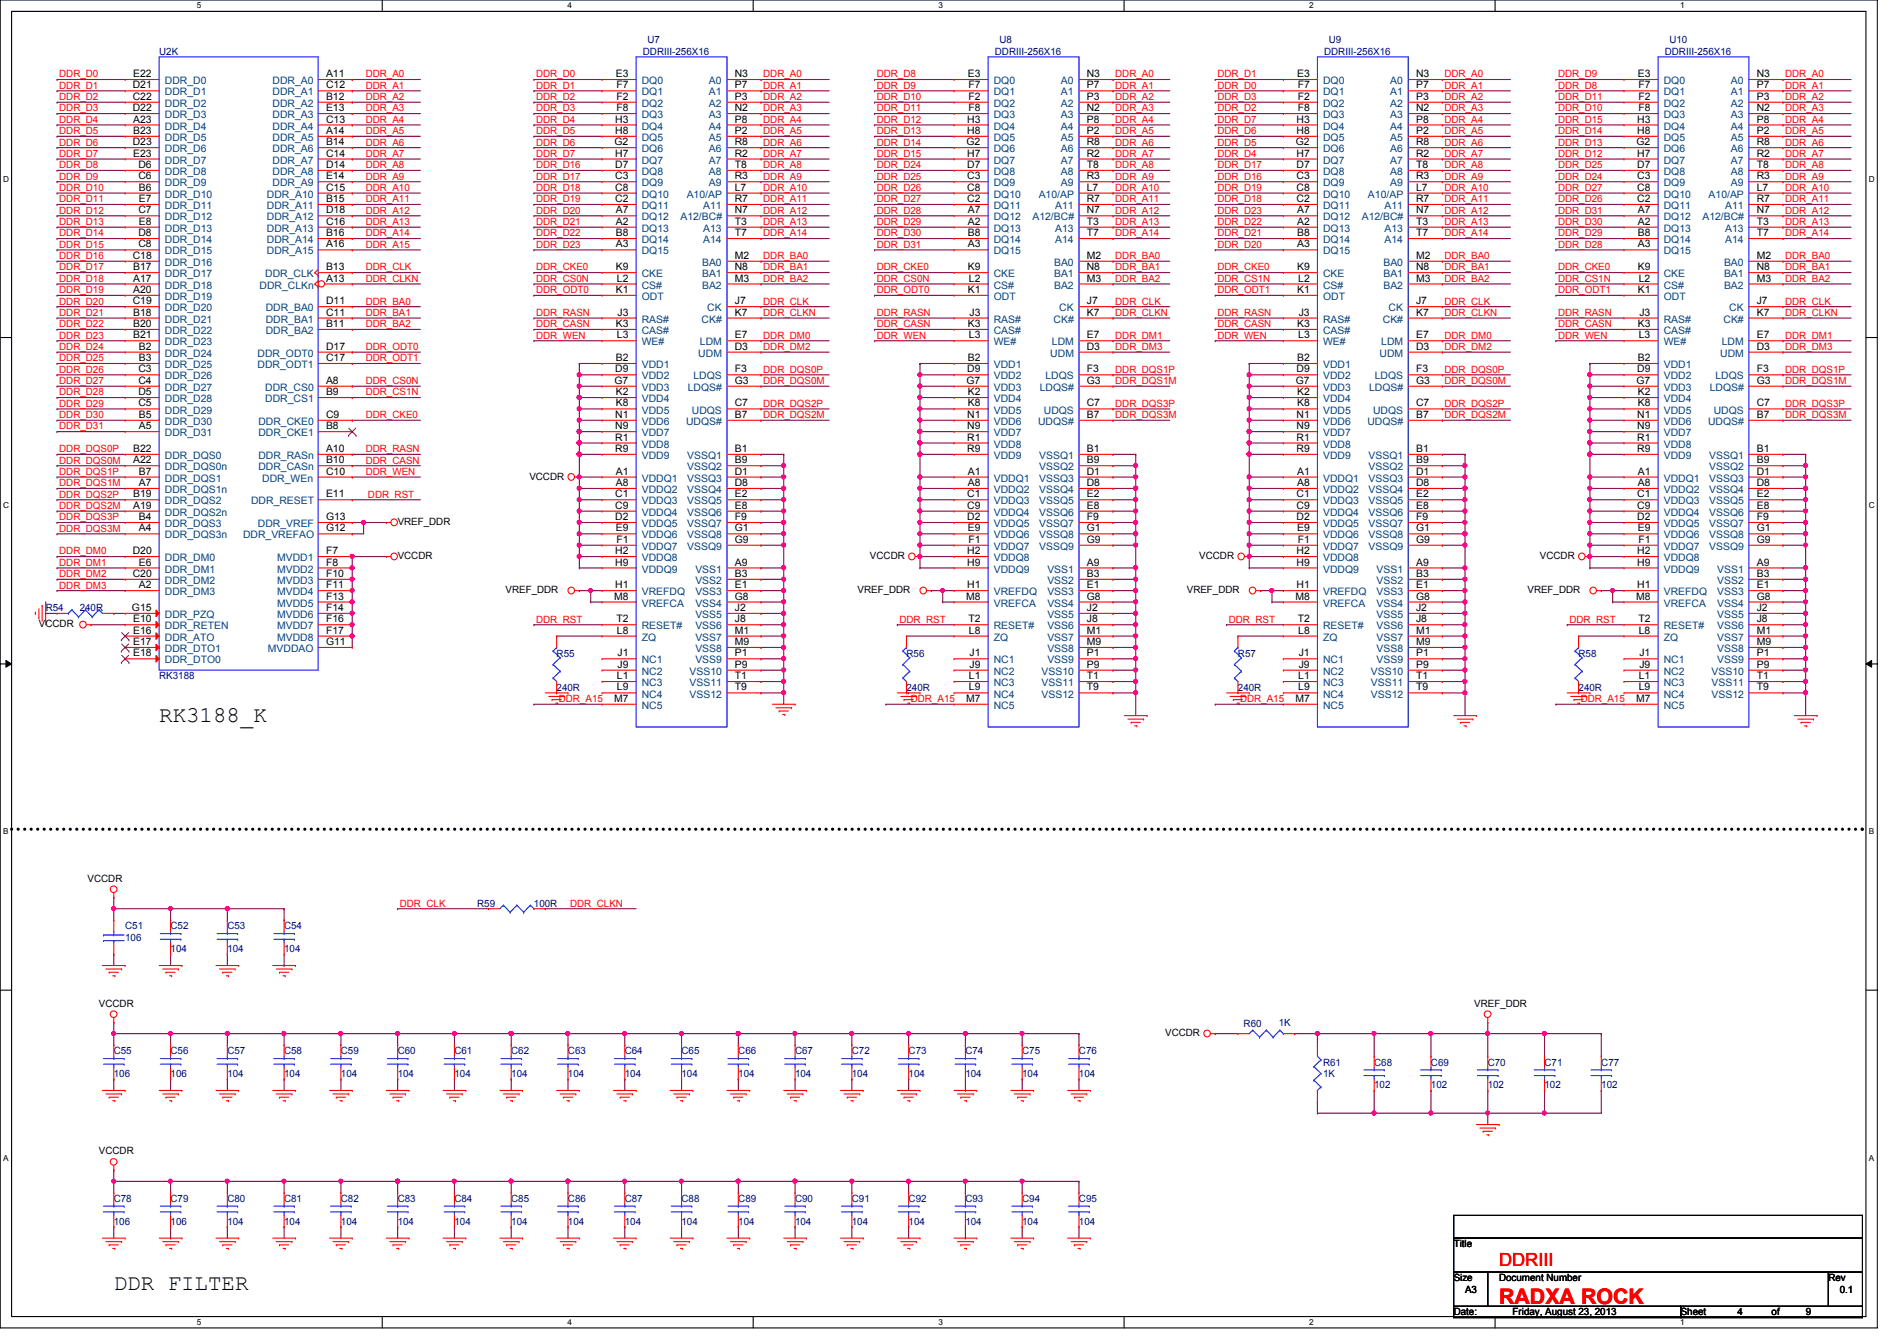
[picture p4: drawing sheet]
<svg xmlns="http://www.w3.org/2000/svg" width="297mm" height="210mm" viewBox="0 0 297 210" stroke-linecap="round" stroke-linejoin="round" font-family="sans-serif">
<defs><g id="words">
<g font-size="3.5">
<text x="24.9" y="113">RK3188_K</text>
<text x="17.8" y="201.9">DDR FILTER</text>
</g>
<text font-size="3.3" fill="#f00" x="234.7" y="204">RADXA ROCK</text>
<text font-size="2.8" fill="#f00" x="234.7" y="198.1">DDRIII</text>
<g font-size="1.6" fill="#000080">
<text x="24.9" y="8.6">U2K</text>
<text x="100.7" y="8.6">DDRIII-256X16</text>
<text x="101.4" y="6.8">U7</text>
<text x="155.8" y="8.6">DDRIII-256X16</text>
<text x="156.5" y="6.8">U8</text>
<text x="207.3" y="8.6">DDRIII-256X16</text>
<text x="208.1" y="6.8">U9</text>
<text x="260.7" y="8.6">DDRIII-256X16</text>
<text x="261.4" y="6.8">U10</text>
<text x="7.2" y="95.7">R54</text>
<text x="12.5" y="95.7">240R</text>
<text x="24.9" y="106.3">RK3188</text>
<text x="87.2" y="102.8">R55</text>
<text x="141.9" y="102.8">R56</text>
<text x="193.8" y="102.8">R57</text>
<text x="247.2" y="102.8">R58</text>
<text x="87.2" y="108.1">240R</text>
<text x="141.9" y="108.1">240R</text>
<text x="193.8" y="108.1">240R</text>
<text x="247.2" y="108.1">240R</text>
<text x="74.7" y="141.9">R59</text>
<text x="83.6" y="141.9">100R</text>
<text x="19.6" y="145.5">C51</text>
<text x="19.6" y="147.2">106</text>
<text x="26.7" y="145.5">C52</text>
<text x="26.7" y="149">104</text>
<text x="35.6" y="145.5">C53</text>
<text x="35.6" y="149">104</text>
<text x="44.5" y="145.5">C54</text>
<text x="44.5" y="149">104</text>
<text x="194.7" y="160.7">R60</text>
<text x="200.2" y="160.6">1K</text>
<text x="17.8" y="165">C55</text>
<text x="26.7" y="165">C56</text>
<text x="35.6" y="165">C57</text>
<text x="44.5" y="165">C58</text>
<text x="53.4" y="165">C59</text>
<text x="62.3" y="165">C60</text>
<text x="71.2" y="165">C61</text>
<text x="80" y="165">C62</text>
<text x="88.9" y="165">C63</text>
<text x="97.8" y="165">C64</text>
<text x="106.7" y="165">C65</text>
<text x="115.6" y="165">C66</text>
<text x="124.5" y="165">C67</text>
<text x="133.4" y="165">C72</text>
<text x="142.3" y="165">C73</text>
<text x="151.2" y="165">C74</text>
<text x="160.1" y="165">C75</text>
<text x="168.9" y="165">C76</text>
<text x="207.2" y="166.8">R61</text>
<text x="215.2" y="166.8">C68</text>
<text x="224.1" y="166.8">C69</text>
<text x="233" y="166.8">C70</text>
<text x="241.8" y="166.8">C71</text>
<text x="250.7" y="166.8">C77</text>
<text x="17.8" y="168.6">106</text>
<text x="26.7" y="168.6">106</text>
<text x="35.6" y="168.6">104</text>
<text x="44.5" y="168.6">104</text>
<text x="53.4" y="168.6">104</text>
<text x="62.3" y="168.6">104</text>
<text x="71.2" y="168.6">104</text>
<text x="80" y="168.6">104</text>
<text x="88.9" y="168.6">104</text>
<text x="97.8" y="168.6">104</text>
<text x="106.7" y="168.6">104</text>
<text x="115.6" y="168.6">104</text>
<text x="124.5" y="168.6">104</text>
<text x="133.4" y="168.6">104</text>
<text x="142.3" y="168.6">104</text>
<text x="151.2" y="168.6">104</text>
<text x="160.1" y="168.6">104</text>
<text x="168.9" y="168.6">104</text>
<text x="207.2" y="168.6">1K</text>
<text x="215.2" y="170.3">102</text>
<text x="224.1" y="170.3">102</text>
<text x="233" y="170.3">102</text>
<text x="241.8" y="170.3">102</text>
<text x="250.7" y="170.3">102</text>
<text x="17.8" y="188.1">C78</text>
<text x="17.8" y="191.7">106</text>
<text x="26.7" y="188.1">C79</text>
<text x="26.7" y="191.7">106</text>
<text x="35.6" y="188.1">C80</text>
<text x="35.6" y="191.7">104</text>
<text x="44.5" y="188.1">C81</text>
<text x="44.5" y="191.7">104</text>
<text x="53.4" y="188.1">C82</text>
<text x="53.4" y="191.7">104</text>
<text x="62.3" y="188.1">C83</text>
<text x="62.3" y="191.7">104</text>
<text x="71.2" y="188.1">C84</text>
<text x="71.2" y="191.7">104</text>
<text x="80" y="188.1">C85</text>
<text x="80" y="191.7">104</text>
<text x="88.9" y="188.1">C86</text>
<text x="88.9" y="191.7">104</text>
<text x="97.8" y="188.1">C87</text>
<text x="97.8" y="191.7">104</text>
<text x="106.7" y="188.1">C88</text>
<text x="106.7" y="191.7">104</text>
<text x="115.6" y="188.1">C89</text>
<text x="115.6" y="191.7">104</text>
<text x="124.5" y="188.1">C90</text>
<text x="124.5" y="191.7">104</text>
<text x="133.4" y="188.1">C91</text>
<text x="133.4" y="191.7">104</text>
<text x="142.3" y="188.1">C92</text>
<text x="142.3" y="191.7">104</text>
<text x="151.2" y="188.1">C93</text>
<text x="151.2" y="191.7">104</text>
<text x="160.1" y="188.1">C94</text>
<text x="160.1" y="191.7">104</text>
<text x="168.9" y="188.1">C95</text>
<text x="168.9" y="191.7">104</text>
</g>
<g font-size="1.6" fill="#f00">
<text x="9.3" y="13.9">DDR_D1</text>
<text x="9.3" y="17.4">DDR_D3</text>
<text x="9.3" y="15.7">DDR_D2</text>
<text x="9.3" y="12.1">DDR_D0</text>
<text x="57.3" y="17.4">DDR_A3</text>
<text x="57.3" y="13.9">DDR_A1</text>
<text x="57.3" y="12.1">DDR_A0</text>
<text x="57.3" y="15.7">DDR_A2</text>
<text x="83.9" y="13.9">DDR_D1</text>
<text x="83.9" y="12.1">DDR_D0</text>
<text x="83.9" y="15.7">DDR_D2</text>
<text x="83.9" y="17.4">DDR_D3</text>
<text x="119.5" y="15.7">DDR_A2</text>
<text x="119.5" y="17.4">DDR_A3</text>
<text x="119.5" y="12.1">DDR_A0</text>
<text x="119.5" y="13.9">DDR_A1</text>
<text x="137.3" y="12.1">DDR_D8</text>
<text x="137.3" y="15.7">DDR_D10</text>
<text x="137.3" y="13.9">DDR_D9</text>
<text x="137.3" y="17.4">DDR_D11</text>
<text x="174.6" y="12.1">DDR_A0</text>
<text x="174.6" y="13.9">DDR_A1</text>
<text x="174.6" y="15.7">DDR_A2</text>
<text x="174.6" y="17.4">DDR_A3</text>
<text x="190.6" y="13.9">DDR_D0</text>
<text x="190.6" y="12.1">DDR_D1</text>
<text x="190.6" y="15.7">DDR_D3</text>
<text x="190.6" y="17.4">DDR_D2</text>
<text x="226.2" y="17.4">DDR_A3</text>
<text x="226.2" y="15.7">DDR_A2</text>
<text x="226.2" y="12.1">DDR_A0</text>
<text x="226.2" y="13.9">DDR_A1</text>
<text x="244" y="13.9">DDR_D8</text>
<text x="244" y="15.7">DDR_D11</text>
<text x="244" y="17.4">DDR_D10</text>
<text x="244" y="12.1">DDR_D9</text>
<text x="279.5" y="17.4">DDR_A3</text>
<text x="279.5" y="15.7">DDR_A2</text>
<text x="279.5" y="12.1">DDR_A0</text>
<text x="279.5" y="13.9">DDR_A1</text>
<text x="9.3" y="19.2">DDR_D4</text>
<text x="9.3" y="21">DDR_D5</text>
<text x="9.3" y="22.8">DDR_D6</text>
<text x="57.3" y="22.8">DDR_A6</text>
<text x="57.3" y="19.2">DDR_A4</text>
<text x="57.3" y="21">DDR_A5</text>
<text x="83.9" y="19.2">DDR_D4</text>
<text x="83.9" y="21">DDR_D5</text>
<text x="83.9" y="22.8">DDR_D6</text>
<text x="119.5" y="21">DDR_A5</text>
<text x="119.5" y="22.8">DDR_A6</text>
<text x="119.5" y="19.2">DDR_A4</text>
<text x="137.3" y="21">DDR_D13</text>
<text x="137.3" y="22.8">DDR_D14</text>
<text x="137.3" y="19.2">DDR_D12</text>
<text x="174.6" y="22.8">DDR_A6</text>
<text x="174.6" y="19.2">DDR_A4</text>
<text x="174.6" y="21">DDR_A5</text>
<text x="190.6" y="19.2">DDR_D7</text>
<text x="190.6" y="21">DDR_D6</text>
<text x="190.6" y="22.8">DDR_D5</text>
<text x="226.2" y="22.8">DDR_A6</text>
<text x="226.2" y="19.2">DDR_A4</text>
<text x="226.2" y="21">DDR_A5</text>
<text x="244" y="19.2">DDR_D15</text>
<text x="244" y="21">DDR_D14</text>
<text x="244" y="22.8">DDR_D13</text>
<text x="279.5" y="22.8">DDR_A6</text>
<text x="279.5" y="19.2">DDR_A4</text>
<text x="279.5" y="21">DDR_A5</text>
<text x="9.3" y="28.1">DDR_D9</text>
<text x="9.3" y="26.3">DDR_D8</text>
<text x="9.3" y="29.9">DDR_D10</text>
<text x="9.3" y="24.6">DDR_D7</text>
<text x="57.3" y="29.9">DDR_A10</text>
<text x="57.3" y="24.6">DDR_A7</text>
<text x="57.3" y="26.3">DDR_A8</text>
<text x="57.3" y="28.1">DDR_A9</text>
<text x="83.9" y="26.3">DDR_D16</text>
<text x="83.9" y="28.1">DDR_D17</text>
<text x="83.9" y="24.6">DDR_D7</text>
<text x="83.9" y="29.9">DDR_D18</text>
<text x="119.5" y="24.6">DDR_A7</text>
<text x="119.5" y="26.3">DDR_A8</text>
<text x="119.5" y="28.1">DDR_A9</text>
<text x="119.5" y="29.9">DDR_A10</text>
<text x="137.3" y="26.3">DDR_D24</text>
<text x="137.3" y="28.1">DDR_D25</text>
<text x="137.3" y="29.9">DDR_D26</text>
<text x="137.3" y="24.6">DDR_D15</text>
<text x="174.6" y="24.6">DDR_A7</text>
<text x="174.6" y="26.3">DDR_A8</text>
<text x="174.6" y="28.1">DDR_A9</text>
<text x="174.6" y="29.9">DDR_A10</text>
<text x="190.6" y="26.3">DDR_D17</text>
<text x="190.6" y="28.1">DDR_D16</text>
<text x="190.6" y="24.6">DDR_D4</text>
<text x="190.6" y="29.9">DDR_D19</text>
<text x="226.2" y="26.3">DDR_A8</text>
<text x="226.2" y="28.1">DDR_A9</text>
<text x="226.2" y="24.6">DDR_A7</text>
<text x="226.2" y="29.9">DDR_A10</text>
<text x="244" y="26.3">DDR_D25</text>
<text x="244" y="28.1">DDR_D24</text>
<text x="244" y="24.6">DDR_D12</text>
<text x="244" y="29.9">DDR_D27</text>
<text x="279.5" y="24.6">DDR_A7</text>
<text x="279.5" y="26.3">DDR_A8</text>
<text x="279.5" y="28.1">DDR_A9</text>
<text x="279.5" y="29.9">DDR_A10</text>
<text x="9.3" y="35.2">DDR_D13</text>
<text x="9.3" y="31.7">DDR_D11</text>
<text x="9.3" y="33.4">DDR_D12</text>
<text x="57.3" y="31.7">DDR_A11</text>
<text x="57.3" y="33.4">DDR_A12</text>
<text x="57.3" y="35.2">DDR_A13</text>
<text x="83.9" y="31.7">DDR_D19</text>
<text x="83.9" y="33.4">DDR_D20</text>
<text x="83.9" y="35.2">DDR_D21</text>
<text x="119.5" y="31.7">DDR_A11</text>
<text x="119.5" y="35.2">DDR_A13</text>
<text x="119.5" y="33.4">DDR_A12</text>
<text x="137.3" y="31.7">DDR_D27</text>
<text x="137.3" y="33.4">DDR_D28</text>
<text x="137.3" y="35.2">DDR_D29</text>
<text x="174.6" y="31.7">DDR_A11</text>
<text x="174.6" y="33.4">DDR_A12</text>
<text x="174.6" y="35.2">DDR_A13</text>
<text x="190.6" y="31.7">DDR_D18</text>
<text x="190.6" y="33.4">DDR_D23</text>
<text x="190.6" y="35.2">DDR_D22</text>
<text x="226.2" y="31.7">DDR_A11</text>
<text x="226.2" y="33.4">DDR_A12</text>
<text x="226.2" y="35.2">DDR_A13</text>
<text x="244" y="35.2">DDR_D30</text>
<text x="244" y="31.7">DDR_D26</text>
<text x="244" y="33.4">DDR_D31</text>
<text x="279.5" y="31.7">DDR_A11</text>
<text x="279.5" y="33.4">DDR_A12</text>
<text x="279.5" y="35.2">DDR_A13</text>
<text x="9.3" y="37">DDR_D14</text>
<text x="9.3" y="40.6">DDR_D16</text>
<text x="9.3" y="38.8">DDR_D15</text>
<text x="57.3" y="38.8">DDR_A15</text>
<text x="57.3" y="37">DDR_A14</text>
<text x="83.9" y="37">DDR_D22</text>
<text x="83.9" y="38.8">DDR_D23</text>
<text x="119.5" y="37">DDR_A14</text>
<text x="119.5" y="40.6">DDR_BA0</text>
<text x="137.3" y="37">DDR_D30</text>
<text x="137.3" y="38.8">DDR_D31</text>
<text x="174.6" y="37">DDR_A14</text>
<text x="174.6" y="40.6">DDR_BA0</text>
<text x="190.6" y="37">DDR_D21</text>
<text x="190.6" y="38.8">DDR_D20</text>
<text x="226.2" y="37">DDR_A14</text>
<text x="226.2" y="40.6">DDR_BA0</text>
<text x="244" y="37">DDR_D29</text>
<text x="244" y="38.8">DDR_D28</text>
<text x="279.5" y="37">DDR_A14</text>
<text x="279.5" y="40.6">DDR_BA0</text>
<text x="9.3" y="45.9">DDR_D19</text>
<text x="9.3" y="44.1">DDR_D18</text>
<text x="9.3" y="42.3">DDR_D17</text>
<text x="9.3" y="47.7">DDR_D20</text>
<text x="57.3" y="44.1">DDR_CLKN</text>
<text x="57.3" y="47.7">DDR_BA0</text>
<text x="57.3" y="42.3">DDR_CLK</text>
<text x="83.9" y="45.9">DDR_ODT0</text>
<text x="83.9" y="42.3">DDR_CKE0</text>
<text x="83.9" y="44.1">DDR_CS0N</text>
<text x="119.5" y="44.1">DDR_BA2</text>
<text x="119.5" y="42.3">DDR_BA1</text>
<text x="119.5" y="47.7">DDR_CLK</text>
<text x="137.3" y="42.3">DDR_CKE0</text>
<text x="137.3" y="44.1">DDR_CS0N</text>
<text x="137.3" y="45.9">DDR_ODT0</text>
<text x="174.6" y="47.7">DDR_CLK</text>
<text x="174.6" y="42.3">DDR_BA1</text>
<text x="174.6" y="44.1">DDR_BA2</text>
<text x="190.6" y="45.9">DDR_ODT1</text>
<text x="190.6" y="42.3">DDR_CKE0</text>
<text x="190.6" y="44.1">DDR_CS1N</text>
<text x="226.2" y="44.1">DDR_BA2</text>
<text x="226.2" y="42.3">DDR_BA1</text>
<text x="226.2" y="47.7">DDR_CLK</text>
<text x="244" y="45.9">DDR_ODT1</text>
<text x="244" y="42.3">DDR_CKE0</text>
<text x="244" y="44.1">DDR_CS1N</text>
<text x="279.5" y="42.3">DDR_BA1</text>
<text x="279.5" y="44.1">DDR_BA2</text>
<text x="279.5" y="47.7">DDR_CLK</text>
<text x="9.3" y="49.4">DDR_D21</text>
<text x="9.3" y="53">DDR_D23</text>
<text x="9.3" y="51.2">DDR_D22</text>
<text x="57.3" y="49.4">DDR_BA1</text>
<text x="57.3" y="51.2">DDR_BA2</text>
<text x="83.9" y="49.4">DDR_RASN</text>
<text x="83.9" y="51.2">DDR_CASN</text>
<text x="83.9" y="53">DDR_WEN</text>
<text x="119.5" y="53">DDR_DM0</text>
<text x="119.5" y="49.4">DDR_CLKN</text>
<text x="137.3" y="49.4">DDR_RASN</text>
<text x="137.3" y="51.2">DDR_CASN</text>
<text x="137.3" y="53">DDR_WEN</text>
<text x="174.6" y="49.4">DDR_CLKN</text>
<text x="174.6" y="53">DDR_DM1</text>
<text x="190.6" y="49.4">DDR_RASN</text>
<text x="190.6" y="51.2">DDR_CASN</text>
<text x="190.6" y="53">DDR_WEN</text>
<text x="226.2" y="53">DDR_DM0</text>
<text x="226.2" y="49.4">DDR_CLKN</text>
<text x="244" y="53">DDR_WEN</text>
<text x="244" y="49.4">DDR_RASN</text>
<text x="244" y="51.2">DDR_CASN</text>
<text x="279.5" y="53">DDR_DM1</text>
<text x="279.5" y="49.4">DDR_CLKN</text>
<text x="9.3" y="54.8">DDR_D24</text>
<text x="9.3" y="58.3">DDR_D26</text>
<text x="9.3" y="56.6">DDR_D25</text>
<text x="57.3" y="56.6">DDR_ODT1</text>
<text x="57.3" y="54.8">DDR_ODT0</text>
<text x="119.5" y="54.8">DDR_DM2</text>
<text x="119.5" y="58.3">DDR_DQS0P</text>
<text x="174.6" y="54.8">DDR_DM3</text>
<text x="174.6" y="58.3">DDR_DQS1P</text>
<text x="226.2" y="54.8">DDR_DM2</text>
<text x="226.2" y="58.3">DDR_DQS0P</text>
<text x="279.5" y="54.8">DDR_DM3</text>
<text x="279.5" y="58.3">DDR_DQS1P</text>
<text x="9.3" y="65.4">DDR_D30</text>
<text x="9.3" y="60.1">DDR_D27</text>
<text x="9.3" y="63.7">DDR_D29</text>
<text x="9.3" y="61.9">DDR_D28</text>
<text x="57.3" y="61.9">DDR_CS1N</text>
<text x="57.3" y="60.1">DDR_CS0N</text>
<text x="57.3" y="65.4">DDR_CKE0</text>
<text x="119.5" y="60.1">DDR_DQS0M</text>
<text x="119.5" y="63.7">DDR_DQS2P</text>
<text x="119.5" y="65.4">DDR_DQS2M</text>
<text x="174.6" y="65.4">DDR_DQS3M</text>
<text x="174.6" y="63.7">DDR_DQS3P</text>
<text x="174.6" y="60.1">DDR_DQS1M</text>
<text x="226.2" y="63.7">DDR_DQS2P</text>
<text x="226.2" y="65.4">DDR_DQS2M</text>
<text x="226.2" y="60.1">DDR_DQS0M</text>
<text x="279.5" y="65.4">DDR_DQS3M</text>
<text x="279.5" y="63.7">DDR_DQS3P</text>
<text x="279.5" y="60.1">DDR_DQS1M</text>
<text x="9.3" y="67.2">DDR_D31</text>
<text x="9.3" y="70.8">DDR_DQS0P</text>
<text x="57.3" y="70.8">DDR_RASN</text>
<text x="9.3" y="76.1">DDR_DQS1M</text>
<text x="9.3" y="74.3">DDR_DQS1P</text>
<text x="9.3" y="72.6">DDR_DQS0M</text>
<text x="9.3" y="77.9">DDR_DQS2P</text>
<text x="57.3" y="72.6">DDR_CASN</text>
<text x="57.3" y="74.3">DDR_WEN</text>
<text x="57.6" y="77.9">DDR_RST</text>
<text x="9.3" y="81.4">DDR_DQS3P</text>
<text x="9.3" y="79.7">DDR_DQS2M</text>
<text x="9.3" y="83.2">DDR_DQS3M</text>
<text x="9.3" y="88.6">DDR_DM1</text>
<text x="9.3" y="86.8">DDR_DM0</text>
<text x="9.3" y="90.3">DDR_DM2</text>
<text x="9.3" y="92.1">DDR_DM3</text>
<text x="83.9" y="97.5">DDR_RST</text>
<text x="140.8" y="97.5">DDR_RST</text>
<text x="192.4" y="97.5">DDR_RST</text>
<text x="245.7" y="97.5">DDR_RST</text>
<text x="87.5" y="109.9">DDR_A15</text>
<text x="142.6" y="109.9">DDR_A15</text>
<text x="194.2" y="109.9">DDR_A15</text>
<text x="247.5" y="109.9">DDR_A15</text>
<text x="62.6" y="141.9">DDR_CLK</text>
<text x="89.3" y="141.9">DDR_CLKN</text>
</g>
<g font-size="1.6">
<text x="20.8" y="13.8">D21</text>
<text x="20.8" y="15.6">C22</text>
<text x="20.8" y="17.4">D22</text>
<text x="20.9" y="12.1">E22</text>
<text x="51.1" y="12.1">A11</text>
<text x="51.1" y="13.8">C12</text>
<text x="51.1" y="15.6">B12</text>
<text x="51.1" y="17.4">E13</text>
<text x="96.4" y="12.1">E3</text>
<text x="96.5" y="13.8">F7</text>
<text x="96.5" y="15.6">F2</text>
<text x="96.5" y="17.4">F8</text>
<text x="115.1" y="12.1">N3</text>
<text x="115.1" y="13.8">P7</text>
<text x="115.1" y="15.6">P3</text>
<text x="115.1" y="17.4">N2</text>
<text x="151.5" y="12.1">E3</text>
<text x="151.6" y="13.8">F7</text>
<text x="151.6" y="15.6">F2</text>
<text x="151.6" y="17.4">F8</text>
<text x="170.2" y="12.1">N3</text>
<text x="170.2" y="13.8">P7</text>
<text x="170.2" y="15.6">P3</text>
<text x="170.2" y="17.4">N2</text>
<text x="203.1" y="12.1">E3</text>
<text x="203.2" y="13.8">F7</text>
<text x="203.2" y="15.6">F2</text>
<text x="203.2" y="17.4">F8</text>
<text x="221.7" y="12.1">N3</text>
<text x="221.7" y="13.8">P7</text>
<text x="221.7" y="15.6">P3</text>
<text x="221.7" y="17.4">N2</text>
<text x="256.5" y="12.1">E3</text>
<text x="256.5" y="13.8">F7</text>
<text x="256.5" y="15.6">F2</text>
<text x="256.5" y="17.4">F8</text>
<text x="275.1" y="12.1">N3</text>
<text x="275.1" y="13.8">P7</text>
<text x="275.1" y="15.6">P3</text>
<text x="275.1" y="17.4">N2</text>
<text x="20.8" y="22.7">D23</text>
<text x="20.9" y="19.2">A23</text>
<text x="20.9" y="21">B23</text>
<text x="51.1" y="19.2">C13</text>
<text x="51.1" y="21">A14</text>
<text x="51.1" y="22.7">B14</text>
<text x="96.2" y="22.7">G2</text>
<text x="96.3" y="19.2">H3</text>
<text x="96.3" y="21">H8</text>
<text x="115.1" y="19.2">P8</text>
<text x="115.1" y="21">P2</text>
<text x="115.1" y="22.7">R8</text>
<text x="151.3" y="22.7">G2</text>
<text x="151.5" y="19.2">H3</text>
<text x="151.5" y="21">H8</text>
<text x="170.2" y="19.2">P8</text>
<text x="170.2" y="21">P2</text>
<text x="170.2" y="22.7">R8</text>
<text x="202.9" y="22.7">G2</text>
<text x="203" y="19.2">H3</text>
<text x="203" y="21">H8</text>
<text x="221.7" y="19.2">P8</text>
<text x="221.7" y="21">P2</text>
<text x="221.7" y="22.7">R8</text>
<text x="256.2" y="22.7">G2</text>
<text x="256.4" y="19.2">H3</text>
<text x="256.4" y="21">H8</text>
<text x="275.1" y="19.2">P8</text>
<text x="275.1" y="21">P2</text>
<text x="275.1" y="22.7">R8</text>
<text x="20.9" y="24.5">E23</text>
<text x="21.7" y="26.3">D6</text>
<text x="21.7" y="28.1">C6</text>
<text x="21.8" y="29.8">B6</text>
<text x="51.1" y="24.5">C14</text>
<text x="51.1" y="26.3">D14</text>
<text x="51.1" y="28.1">E14</text>
<text x="51.1" y="29.8">C15</text>
<text x="96.3" y="24.5">H7</text>
<text x="96.3" y="26.3">D7</text>
<text x="96.3" y="28.1">C3</text>
<text x="96.3" y="29.8">C8</text>
<text x="115.1" y="24.5">R2</text>
<text x="115.1" y="26.3">T8</text>
<text x="115.1" y="28.1">R3</text>
<text x="115.1" y="29.8">L7</text>
<text x="151.5" y="24.5">H7</text>
<text x="151.5" y="26.3">D7</text>
<text x="151.5" y="28.1">C3</text>
<text x="151.5" y="29.8">C8</text>
<text x="170.2" y="24.5">R2</text>
<text x="170.2" y="26.3">T8</text>
<text x="170.2" y="28.1">R3</text>
<text x="170.2" y="29.8">L7</text>
<text x="203" y="24.5">H7</text>
<text x="203" y="26.3">D7</text>
<text x="203" y="28.1">C3</text>
<text x="203" y="29.8">C8</text>
<text x="221.7" y="24.5">R2</text>
<text x="221.7" y="26.3">T8</text>
<text x="221.7" y="28.1">R3</text>
<text x="221.7" y="29.8">L7</text>
<text x="256.4" y="24.5">H7</text>
<text x="256.4" y="26.3">D7</text>
<text x="256.4" y="28.1">C3</text>
<text x="256.4" y="29.8">C8</text>
<text x="275.1" y="24.5">R2</text>
<text x="275.1" y="26.3">T8</text>
<text x="275.1" y="28.1">R3</text>
<text x="275.1" y="29.8">L7</text>
<text x="21.7" y="33.4">C7</text>
<text x="21.8" y="31.6">E7</text>
<text x="21.8" y="35.2">E8</text>
<text x="51.1" y="31.6">B15</text>
<text x="51.1" y="33.4">D18</text>
<text x="51.1" y="35.2">C16</text>
<text x="96.3" y="31.6">C2</text>
<text x="96.4" y="33.4">A7</text>
<text x="96.4" y="35.2">A2</text>
<text x="115.1" y="31.6">R7</text>
<text x="115.1" y="33.4">N7</text>
<text x="115.1" y="35.2">T3</text>
<text x="151.5" y="31.6">C2</text>
<text x="151.5" y="33.4">A7</text>
<text x="151.5" y="35.2">A2</text>
<text x="170.2" y="31.6">R7</text>
<text x="170.2" y="33.4">N7</text>
<text x="170.2" y="35.2">T3</text>
<text x="203" y="31.6">C2</text>
<text x="203.1" y="33.4">A7</text>
<text x="203.1" y="35.2">A2</text>
<text x="221.7" y="31.6">R7</text>
<text x="221.7" y="33.4">N7</text>
<text x="221.7" y="35.2">T3</text>
<text x="256.4" y="31.6">C2</text>
<text x="256.5" y="33.4">A7</text>
<text x="256.5" y="35.2">A2</text>
<text x="275.1" y="31.6">R7</text>
<text x="275.1" y="33.4">N7</text>
<text x="275.1" y="35.2">T3</text>
<text x="20.8" y="40.5">C18</text>
<text x="21.7" y="37">D8</text>
<text x="21.7" y="38.7">C8</text>
<text x="51.1" y="37">B16</text>
<text x="51.1" y="38.7">A16</text>
<text x="96.4" y="37">B8</text>
<text x="96.4" y="38.7">A3</text>
<text x="115.1" y="40.5">M2</text>
<text x="115.1" y="37">T7</text>
<text x="151.5" y="37">B8</text>
<text x="151.5" y="38.7">A3</text>
<text x="170.2" y="40.5">M2</text>
<text x="170.2" y="37">T7</text>
<text x="203.1" y="37">B8</text>
<text x="203.1" y="38.7">A3</text>
<text x="221.7" y="40.5">M2</text>
<text x="221.7" y="37">T7</text>
<text x="256.5" y="37">B8</text>
<text x="256.5" y="38.7">A3</text>
<text x="275.1" y="40.5">M2</text>
<text x="275.1" y="37">T7</text>
<text x="20.8" y="47.6">C19</text>
<text x="20.9" y="42.3">B17</text>
<text x="20.9" y="44.1">A17</text>
<text x="20.9" y="45.8">A20</text>
<text x="51.1" y="42.3">B13</text>
<text x="51.1" y="44.1">A13</text>
<text x="51.1" y="47.6">D11</text>
<text x="96.4" y="42.3">K9</text>
<text x="96.4" y="45.8">K1</text>
<text x="96.6" y="44.1">L2</text>
<text x="115.1" y="42.3">N8</text>
<text x="115.1" y="44.1">M3</text>
<text x="115.1" y="47.6">J7</text>
<text x="151.5" y="42.3">K9</text>
<text x="151.5" y="45.8">K1</text>
<text x="151.7" y="44.1">L2</text>
<text x="170.2" y="42.3">N8</text>
<text x="170.2" y="44.1">M3</text>
<text x="170.2" y="47.6">J7</text>
<text x="203.1" y="42.3">K9</text>
<text x="203.1" y="45.8">K1</text>
<text x="203.3" y="44.1">L2</text>
<text x="221.7" y="42.3">N8</text>
<text x="221.7" y="44.1">M3</text>
<text x="221.7" y="47.6">J7</text>
<text x="256.5" y="42.3">K9</text>
<text x="256.5" y="45.8">K1</text>
<text x="256.6" y="44.1">L2</text>
<text x="275.1" y="42.3">N8</text>
<text x="275.1" y="44.1">M3</text>
<text x="275.1" y="47.6">J7</text>
<text x="20.9" y="49.4">B18</text>
<text x="20.9" y="51.2">B20</text>
<text x="20.9" y="53">B21</text>
<text x="51.1" y="49.4">C11</text>
<text x="51.1" y="51.2">B11</text>
<text x="96.4" y="51.2">K3</text>
<text x="96.6" y="53">L3</text>
<text x="96.7" y="49.4">J3</text>
<text x="115.1" y="49.4">K7</text>
<text x="115.1" y="53">E7</text>
<text x="151.5" y="51.2">K3</text>
<text x="151.7" y="53">L3</text>
<text x="151.8" y="49.4">J3</text>
<text x="170.2" y="49.4">K7</text>
<text x="170.2" y="53">E7</text>
<text x="203.1" y="51.2">K3</text>
<text x="203.3" y="53">L3</text>
<text x="203.4" y="49.4">J3</text>
<text x="221.7" y="49.4">K7</text>
<text x="221.7" y="53">E7</text>
<text x="256.5" y="51.2">K3</text>
<text x="256.6" y="53">L3</text>
<text x="256.7" y="49.4">J3</text>
<text x="275.1" y="49.4">K7</text>
<text x="275.1" y="53">E7</text>
<text x="21.7" y="58.3">C3</text>
<text x="21.8" y="54.7">B2</text>
<text x="21.8" y="56.5">B3</text>
<text x="51.1" y="54.7">D17</text>
<text x="51.1" y="56.5">C17</text>
<text x="96.3" y="58.3">D9</text>
<text x="96.4" y="56.5">B2</text>
<text x="115.1" y="54.7">D3</text>
<text x="115.1" y="58.3">F3</text>
<text x="151.5" y="58.3">D9</text>
<text x="151.5" y="56.5">B2</text>
<text x="170.2" y="54.7">D3</text>
<text x="170.2" y="58.3">F3</text>
<text x="203" y="58.3">D9</text>
<text x="203.1" y="56.5">B2</text>
<text x="221.7" y="54.7">D3</text>
<text x="221.7" y="58.3">F3</text>
<text x="256.4" y="58.3">D9</text>
<text x="256.5" y="56.5">B2</text>
<text x="275.1" y="54.7">D3</text>
<text x="275.1" y="58.3">F3</text>
<text x="21.7" y="60.1">C4</text>
<text x="21.7" y="61.8">D5</text>
<text x="21.7" y="63.6">C5</text>
<text x="21.8" y="65.4">B5</text>
<text x="51.1" y="60.1">A8</text>
<text x="51.1" y="61.8">B9</text>
<text x="51.1" y="65.4">C9</text>
<text x="96.2" y="60.1">G7</text>
<text x="96.3" y="65.4">N1</text>
<text x="96.4" y="61.8">K2</text>
<text x="96.4" y="63.6">K8</text>
<text x="115.1" y="60.1">G3</text>
<text x="115.1" y="63.6">C7</text>
<text x="115.1" y="65.4">B7</text>
<text x="151.3" y="60.1">G7</text>
<text x="151.5" y="65.4">N1</text>
<text x="151.5" y="61.8">K2</text>
<text x="151.5" y="63.6">K8</text>
<text x="170.2" y="60.1">G3</text>
<text x="170.2" y="63.6">C7</text>
<text x="170.2" y="65.4">B7</text>
<text x="202.9" y="60.1">G7</text>
<text x="203" y="65.4">N1</text>
<text x="203.1" y="61.8">K2</text>
<text x="203.1" y="63.6">K8</text>
<text x="221.7" y="60.1">G3</text>
<text x="221.7" y="63.6">C7</text>
<text x="221.7" y="65.4">B7</text>
<text x="256.2" y="60.1">G7</text>
<text x="256.4" y="65.4">N1</text>
<text x="256.5" y="61.8">K2</text>
<text x="256.5" y="63.6">K8</text>
<text x="275.1" y="60.1">G3</text>
<text x="275.1" y="63.6">C7</text>
<text x="275.1" y="65.4">B7</text>
<text x="20.9" y="70.7">B22</text>
<text x="21.8" y="67.2">A5</text>
<text x="51.1" y="70.7">A10</text>
<text x="51.1" y="67.2">B8</text>
<text x="96.3" y="67.2">N9</text>
<text x="96.3" y="69">R1</text>
<text x="96.3" y="70.7">R9</text>
<text x="115.1" y="70.7">B1</text>
<text x="151.5" y="67.2">N9</text>
<text x="151.5" y="69">R1</text>
<text x="151.5" y="70.7">R9</text>
<text x="170.2" y="70.7">B1</text>
<text x="203" y="67.2">N9</text>
<text x="203" y="69">R1</text>
<text x="203" y="70.7">R9</text>
<text x="221.7" y="70.7">B1</text>
<text x="256.4" y="67.2">N9</text>
<text x="256.4" y="69">R1</text>
<text x="256.4" y="70.7">R9</text>
<text x="275.1" y="70.7">B1</text>
<text x="20.9" y="72.5">A22</text>
<text x="20.9" y="77.9">B19</text>
<text x="21.8" y="74.3">B7</text>
<text x="21.8" y="76.1">A7</text>
<text x="51.1" y="72.5">B10</text>
<text x="51.1" y="74.3">C10</text>
<text x="51.1" y="77.9">E11</text>
<text x="82.9" y="75.1">VCCDR</text>
<text x="96.3" y="77.9">C1</text>
<text x="96.4" y="74.3">A1</text>
<text x="96.4" y="76.1">A8</text>
<text x="115.1" y="72.5">B9</text>
<text x="115.1" y="74.3">D1</text>
<text x="115.1" y="76.1">D8</text>
<text x="115.1" y="77.9">E2</text>
<text x="151.5" y="77.9">C1</text>
<text x="151.5" y="74.3">A1</text>
<text x="151.5" y="76.1">A8</text>
<text x="170.2" y="72.5">B9</text>
<text x="170.2" y="74.3">D1</text>
<text x="170.2" y="76.1">D8</text>
<text x="170.2" y="77.9">E2</text>
<text x="203" y="77.9">C1</text>
<text x="203.1" y="74.3">A1</text>
<text x="203.1" y="76.1">A8</text>
<text x="221.7" y="72.5">B9</text>
<text x="221.7" y="74.3">D1</text>
<text x="221.7" y="76.1">D8</text>
<text x="221.7" y="77.9">E2</text>
<text x="256.4" y="77.9">C1</text>
<text x="256.5" y="74.3">A1</text>
<text x="256.5" y="76.1">A8</text>
<text x="275.1" y="72.5">B9</text>
<text x="275.1" y="74.3">D1</text>
<text x="275.1" y="76.1">D8</text>
<text x="275.1" y="77.9">E2</text>
<text x="20.9" y="79.6">A19</text>
<text x="21.8" y="81.4">B4</text>
<text x="21.8" y="83.2">A4</text>
<text x="51.1" y="81.4">G13</text>
<text x="51.1" y="83.2">G12</text>
<text x="62.3" y="82.2">VREF_DDR</text>
<text x="96.3" y="79.6">C9</text>
<text x="96.3" y="81.4">D2</text>
<text x="96.4" y="83.2">E9</text>
<text x="115.1" y="79.6">E8</text>
<text x="115.1" y="81.4">F9</text>
<text x="115.1" y="83.2">G1</text>
<text x="151.5" y="79.6">C9</text>
<text x="151.5" y="81.4">D2</text>
<text x="151.5" y="83.2">E9</text>
<text x="170.2" y="79.6">E8</text>
<text x="170.2" y="81.4">F9</text>
<text x="170.2" y="83.2">G1</text>
<text x="203" y="79.6">C9</text>
<text x="203" y="81.4">D2</text>
<text x="203.1" y="83.2">E9</text>
<text x="221.7" y="79.6">E8</text>
<text x="221.7" y="81.4">F9</text>
<text x="221.7" y="83.2">G1</text>
<text x="256.4" y="79.6">C9</text>
<text x="256.4" y="81.4">D2</text>
<text x="256.5" y="83.2">E9</text>
<text x="275.1" y="79.6">E8</text>
<text x="275.1" y="81.4">F9</text>
<text x="275.1" y="83.2">G1</text>
<text x="20.8" y="86.7">D20</text>
<text x="21.8" y="88.5">E6</text>
<text x="51.1" y="86.7">F7</text>
<text x="51.1" y="88.5">F8</text>
<text x="62.3" y="87.5">VCCDR</text>
<text x="96.3" y="86.7">H2</text>
<text x="96.3" y="88.5">H9</text>
<text x="96.5" y="85">F1</text>
<text x="115.1" y="88.5">A9</text>
<text x="115.1" y="85">G9</text>
<text x="136.2" y="87.5">VCCDR</text>
<text x="151.5" y="86.7">H2</text>
<text x="151.5" y="88.5">H9</text>
<text x="151.6" y="85">F1</text>
<text x="170.2" y="88.5">A9</text>
<text x="170.2" y="85">G9</text>
<text x="187.8" y="87.5">VCCDR</text>
<text x="203" y="86.7">H2</text>
<text x="203" y="88.5">H9</text>
<text x="203.2" y="85">F1</text>
<text x="221.7" y="88.5">A9</text>
<text x="221.7" y="85">G9</text>
<text x="241.1" y="87.5">VCCDR</text>
<text x="256.4" y="86.7">H2</text>
<text x="256.4" y="88.5">H9</text>
<text x="256.5" y="85">F1</text>
<text x="275.1" y="88.5">A9</text>
<text x="275.1" y="85">G9</text>
<text x="20.7" y="95.6">G15</text>
<text x="20.8" y="90.3">C20</text>
<text x="21.8" y="92.1">A2</text>
<text x="51.1" y="90.3">F10</text>
<text x="51.1" y="92.1">F11</text>
<text x="51.1" y="93.9">F13</text>
<text x="51.1" y="95.6">F14</text>
<text x="79.2" y="92.8">VREF_DDR</text>
<text x="96.2" y="93.9">M8</text>
<text x="96.3" y="92.1">H1</text>
<text x="115.1" y="90.3">B3</text>
<text x="115.1" y="93.9">G8</text>
<text x="115.1" y="95.6">J2</text>
<text x="115.1" y="92.1">E1</text>
<text x="134.3" y="92.8">VREF_DDR</text>
<text x="151.3" y="93.9">M8</text>
<text x="151.5" y="92.1">H1</text>
<text x="170.2" y="90.3">B3</text>
<text x="170.2" y="93.9">G8</text>
<text x="170.2" y="95.6">J2</text>
<text x="170.2" y="92.1">E1</text>
<text x="185.8" y="92.8">VREF_DDR</text>
<text x="202.9" y="93.9">M8</text>
<text x="203" y="92.1">H1</text>
<text x="221.7" y="90.3">B3</text>
<text x="221.7" y="93.9">G8</text>
<text x="221.7" y="95.6">J2</text>
<text x="221.7" y="92.1">E1</text>
<text x="239.2" y="92.8">VREF_DDR</text>
<text x="256.2" y="93.9">M8</text>
<text x="256.4" y="92.1">H1</text>
<text x="275.1" y="90.3">B3</text>
<text x="275.1" y="93.9">G8</text>
<text x="275.1" y="95.6">J2</text>
<text x="275.1" y="92.1">E1</text>
<text x="6.1" y="98.2">VCCDR</text>
<text x="20.9" y="97.4">E10</text>
<text x="20.9" y="99.2">E16</text>
<text x="20.9" y="101">E17</text>
<text x="51.1" y="97.4">F16</text>
<text x="51.1" y="99.2">F17</text>
<text x="51.1" y="101">G11</text>
<text x="96.5" y="97.4">T2</text>
<text x="96.6" y="99.2">L8</text>
<text x="115.1" y="97.4">J8</text>
<text x="115.1" y="99.2">M1</text>
<text x="115.1" y="101">M9</text>
<text x="151.6" y="97.4">T2</text>
<text x="151.7" y="99.2">L8</text>
<text x="170.2" y="97.4">J8</text>
<text x="170.2" y="99.2">M1</text>
<text x="170.2" y="101">M9</text>
<text x="203.2" y="97.4">T2</text>
<text x="203.3" y="99.2">L8</text>
<text x="221.7" y="97.4">J8</text>
<text x="221.7" y="99.2">M1</text>
<text x="221.7" y="101">M9</text>
<text x="256.5" y="97.4">T2</text>
<text x="256.6" y="99.2">L8</text>
<text x="275.1" y="97.4">J8</text>
<text x="275.1" y="99.2">M1</text>
<text x="275.1" y="101">M9</text>
<text x="20.9" y="102.7">E18</text>
<text x="96.6" y="106.3">L1</text>
<text x="96.7" y="102.7">J1</text>
<text x="96.7" y="104.5">J9</text>
<text x="115.1" y="102.7">P1</text>
<text x="115.1" y="104.5">P9</text>
<text x="115.1" y="106.3">T1</text>
<text x="151.7" y="106.3">L1</text>
<text x="151.8" y="102.7">J1</text>
<text x="151.8" y="104.5">J9</text>
<text x="170.2" y="102.7">P1</text>
<text x="170.2" y="104.5">P9</text>
<text x="170.2" y="106.3">T1</text>
<text x="203.3" y="106.3">L1</text>
<text x="203.4" y="102.7">J1</text>
<text x="203.4" y="104.5">J9</text>
<text x="221.7" y="102.7">P1</text>
<text x="221.7" y="104.5">P9</text>
<text x="221.7" y="106.3">T1</text>
<text x="256.6" y="106.3">L1</text>
<text x="256.7" y="102.7">J1</text>
<text x="256.7" y="104.5">J9</text>
<text x="275.1" y="102.7">P1</text>
<text x="275.1" y="104.5">P9</text>
<text x="275.1" y="106.3">T1</text>
<text x="96.2" y="109.9">M7</text>
<text x="96.6" y="108.1">L9</text>
<text x="115.1" y="108.1">T9</text>
<text x="151.3" y="109.9">M7</text>
<text x="151.7" y="108.1">L9</text>
<text x="170.2" y="108.1">T9</text>
<text x="202.9" y="109.9">M7</text>
<text x="203.3" y="108.1">L9</text>
<text x="221.7" y="108.1">T9</text>
<text x="256.2" y="109.9">M7</text>
<text x="256.6" y="108.1">L9</text>
<text x="275.1" y="108.1">T9</text>
<text x="13.7" y="138">VCCDR</text>
<text x="15.5" y="157.6">VCCDR</text>
<text x="230.8" y="157.6">VREF_DDR</text>
<text x="182.5" y="162.2">VCCDR</text>
<text x="15.5" y="180.7">VCCDR</text>
<text x="227.6" y="195.2">Title</text>
<text x="227.6" y="200.6">Size</text>
<text x="229.4" y="202.4">A3</text>
<text x="234.7" y="200.6">Document Number</text>
<text x="286.3" y="200.6">Rev</text>
<text x="288.1" y="202.4">0.1</text>
<text x="227.6" y="205.9">Date:</text>
<text x="236.9" y="205.9">Friday, August 23, 2013</text>
<text x="263.2" y="205.9">Sheet</text>
<text x="272.1" y="205.9">4</text>
<text x="277.4" y="205.9">of</text>
<text x="282.7" y="205.9">9</text>
</g>
<g font-size="1.6" fill="#004080">
<text x="25.8" y="13.2">DDR_D0</text>
<text x="25.8" y="14.9">DDR_D1</text>
<text x="25.8" y="16.7">DDR_D2</text>
<text x="42.7" y="13.2">DDR_A0</text>
<text x="42.7" y="14.9">DDR_A1</text>
<text x="42.7" y="16.7">DDR_A2</text>
<text x="100.5" y="13.2">DQ0</text>
<text x="100.5" y="14.9">DQ1</text>
<text x="100.5" y="16.7">DQ2</text>
<text x="111" y="13.2">A0</text>
<text x="111" y="14.9">A1</text>
<text x="111" y="16.7">A2</text>
<text x="155.6" y="13.2">DQ0</text>
<text x="155.6" y="14.9">DQ1</text>
<text x="155.6" y="16.7">DQ2</text>
<text x="166.1" y="13.2">A0</text>
<text x="166.1" y="14.9">A1</text>
<text x="166.1" y="16.7">A2</text>
<text x="207.2" y="13.2">DQ0</text>
<text x="207.2" y="14.9">DQ1</text>
<text x="207.2" y="16.7">DQ2</text>
<text x="217.7" y="13.2">A0</text>
<text x="217.7" y="14.9">A1</text>
<text x="217.7" y="16.7">A2</text>
<text x="260.5" y="13.2">DQ0</text>
<text x="260.5" y="14.9">DQ1</text>
<text x="260.5" y="16.7">DQ2</text>
<text x="271" y="13.2">A0</text>
<text x="271" y="14.9">A1</text>
<text x="271" y="16.7">A2</text>
<text x="25.8" y="18.5">DDR_D3</text>
<text x="25.8" y="20.3">DDR_D4</text>
<text x="25.8" y="22.1">DDR_D5</text>
<text x="25.8" y="23.8">DDR_D6</text>
<text x="42.7" y="18.5">DDR_A3</text>
<text x="42.7" y="20.3">DDR_A4</text>
<text x="42.7" y="22.1">DDR_A5</text>
<text x="42.7" y="23.8">DDR_A6</text>
<text x="100.5" y="18.5">DQ3</text>
<text x="100.5" y="20.3">DQ4</text>
<text x="100.5" y="22.1">DQ5</text>
<text x="100.5" y="23.8">DQ6</text>
<text x="111" y="18.5">A3</text>
<text x="111" y="20.3">A4</text>
<text x="111" y="22.1">A5</text>
<text x="111" y="23.8">A6</text>
<text x="155.6" y="18.5">DQ3</text>
<text x="155.6" y="20.3">DQ4</text>
<text x="155.6" y="22.1">DQ5</text>
<text x="155.6" y="23.8">DQ6</text>
<text x="166.1" y="18.5">A3</text>
<text x="166.1" y="20.3">A4</text>
<text x="166.1" y="22.1">A5</text>
<text x="166.1" y="23.8">A6</text>
<text x="207.2" y="18.5">DQ3</text>
<text x="207.2" y="20.3">DQ4</text>
<text x="207.2" y="22.1">DQ5</text>
<text x="207.2" y="23.8">DQ6</text>
<text x="217.7" y="18.5">A3</text>
<text x="217.7" y="20.3">A4</text>
<text x="217.7" y="22.1">A5</text>
<text x="217.7" y="23.8">A6</text>
<text x="260.5" y="18.5">DQ3</text>
<text x="260.5" y="20.3">DQ4</text>
<text x="260.5" y="22.1">DQ5</text>
<text x="260.5" y="23.8">DQ6</text>
<text x="271" y="18.5">A3</text>
<text x="271" y="20.3">A4</text>
<text x="271" y="22.1">A5</text>
<text x="271" y="23.8">A6</text>
<text x="25.8" y="25.6">DDR_D7</text>
<text x="25.8" y="27.4">DDR_D8</text>
<text x="25.8" y="29.2">DDR_D9</text>
<text x="42.7" y="25.6">DDR_A7</text>
<text x="42.7" y="27.4">DDR_A8</text>
<text x="42.7" y="29.2">DDR_A9</text>
<text x="100.5" y="25.6">DQ7</text>
<text x="100.5" y="27.4">DQ8</text>
<text x="100.5" y="29.2">DQ9</text>
<text x="111" y="25.6">A7</text>
<text x="111" y="27.4">A8</text>
<text x="111" y="29.2">A9</text>
<text x="155.6" y="25.6">DQ7</text>
<text x="155.6" y="27.4">DQ8</text>
<text x="155.6" y="29.2">DQ9</text>
<text x="166.1" y="25.6">A7</text>
<text x="166.1" y="27.4">A8</text>
<text x="166.1" y="29.2">A9</text>
<text x="207.2" y="25.6">DQ7</text>
<text x="207.2" y="27.4">DQ8</text>
<text x="207.2" y="29.2">DQ9</text>
<text x="217.7" y="25.6">A7</text>
<text x="217.7" y="27.4">A8</text>
<text x="217.7" y="29.2">A9</text>
<text x="260.5" y="25.6">DQ7</text>
<text x="260.5" y="27.4">DQ8</text>
<text x="260.5" y="29.2">DQ9</text>
<text x="271" y="25.6">A7</text>
<text x="271" y="27.4">A8</text>
<text x="271" y="29.2">A9</text>
<text x="25.8" y="30.9">DDR_D10</text>
<text x="25.8" y="32.7">DDR_D11</text>
<text x="25.8" y="34.5">DDR_D12</text>
<text x="41.8" y="30.9">DDR_A10</text>
<text x="41.8" y="32.7">DDR_A11</text>
<text x="41.8" y="34.5">DDR_A12</text>
<text x="100.5" y="30.9">DQ10</text>
<text x="100.5" y="32.7">DQ11</text>
<text x="100.5" y="34.5">DQ12</text>
<text x="106.5" y="34.5">A12/BC#</text>
<text x="107.5" y="30.9">A10/AP</text>
<text x="110.1" y="32.7">A11</text>
<text x="155.6" y="30.9">DQ10</text>
<text x="155.6" y="32.7">DQ11</text>
<text x="155.6" y="34.5">DQ12</text>
<text x="161.7" y="34.5">A12/BC#</text>
<text x="162.6" y="30.9">A10/AP</text>
<text x="165.2" y="32.7">A11</text>
<text x="207.2" y="30.9">DQ10</text>
<text x="207.2" y="32.7">DQ11</text>
<text x="207.2" y="34.5">DQ12</text>
<text x="213.2" y="34.5">A12/BC#</text>
<text x="214.2" y="30.9">A10/AP</text>
<text x="216.8" y="32.7">A11</text>
<text x="260.5" y="30.9">DQ10</text>
<text x="260.5" y="32.7">DQ11</text>
<text x="260.5" y="34.5">DQ12</text>
<text x="266.6" y="34.5">A12/BC#</text>
<text x="267.5" y="30.9">A10/AP</text>
<text x="270.1" y="32.7">A11</text>
<text x="25.8" y="36.3">DDR_D13</text>
<text x="25.8" y="38.1">DDR_D14</text>
<text x="25.8" y="39.8">DDR_D15</text>
<text x="25.8" y="41.6">DDR_D16</text>
<text x="41.8" y="36.3">DDR_A13</text>
<text x="41.8" y="38.1">DDR_A14</text>
<text x="41.8" y="39.8">DDR_A15</text>
<text x="100.5" y="36.3">DQ13</text>
<text x="100.5" y="38.1">DQ14</text>
<text x="100.5" y="39.8">DQ15</text>
<text x="109.9" y="41.6">BA0</text>
<text x="110.1" y="36.3">A13</text>
<text x="110.1" y="38.1">A14</text>
<text x="155.6" y="36.3">DQ13</text>
<text x="155.6" y="38.1">DQ14</text>
<text x="155.6" y="39.8">DQ15</text>
<text x="165.1" y="41.6">BA0</text>
<text x="165.2" y="36.3">A13</text>
<text x="165.2" y="38.1">A14</text>
<text x="207.2" y="36.3">DQ13</text>
<text x="207.2" y="38.1">DQ14</text>
<text x="207.2" y="39.8">DQ15</text>
<text x="216.6" y="41.6">BA0</text>
<text x="216.8" y="36.3">A13</text>
<text x="216.8" y="38.1">A14</text>
<text x="260.5" y="36.3">DQ13</text>
<text x="260.5" y="38.1">DQ14</text>
<text x="260.5" y="39.8">DQ15</text>
<text x="270" y="41.6">BA0</text>
<text x="270.1" y="36.3">A13</text>
<text x="270.1" y="38.1">A14</text>
<text x="25.8" y="43.4">DDR_D17</text>
<text x="25.8" y="45.2">DDR_D18</text>
<text x="25.8" y="46.9">DDR_D19</text>
<text x="40.6" y="45.2">DDR_CLKn</text>
<text x="41.5" y="43.4">DDR_CLK</text>
<text x="100.5" y="43.4">CKE</text>
<text x="100.5" y="45.2">CS#</text>
<text x="100.5" y="46.9">ODT</text>
<text x="109.9" y="43.4">BA1</text>
<text x="109.9" y="45.2">BA2</text>
<text x="155.6" y="43.4">CKE</text>
<text x="155.6" y="45.2">CS#</text>
<text x="155.6" y="46.9">ODT</text>
<text x="165.1" y="43.4">BA1</text>
<text x="165.1" y="45.2">BA2</text>
<text x="207.2" y="43.4">CKE</text>
<text x="207.2" y="45.2">CS#</text>
<text x="207.2" y="46.9">ODT</text>
<text x="216.6" y="43.4">BA1</text>
<text x="216.6" y="45.2">BA2</text>
<text x="260.5" y="43.4">CKE</text>
<text x="260.5" y="45.2">CS#</text>
<text x="260.5" y="46.9">ODT</text>
<text x="270" y="43.4">BA1</text>
<text x="270" y="45.2">BA2</text>
<text x="25.8" y="48.7">DDR_D20</text>
<text x="25.8" y="50.5">DDR_D21</text>
<text x="25.8" y="52.3">DDR_D22</text>
<text x="41.6" y="48.7">DDR_BA0</text>
<text x="41.6" y="50.5">DDR_BA1</text>
<text x="41.6" y="52.3">DDR_BA2</text>
<text x="100.5" y="50.5">RAS#</text>
<text x="100.5" y="52.3">CAS#</text>
<text x="109.9" y="50.5">CK#</text>
<text x="110.7" y="48.7">CK</text>
<text x="155.6" y="50.5">RAS#</text>
<text x="155.6" y="52.3">CAS#</text>
<text x="165" y="50.5">CK#</text>
<text x="165.9" y="48.7">CK</text>
<text x="207.2" y="50.5">RAS#</text>
<text x="207.2" y="52.3">CAS#</text>
<text x="216.5" y="50.5">CK#</text>
<text x="217.4" y="48.7">CK</text>
<text x="260.5" y="50.5">RAS#</text>
<text x="260.5" y="52.3">CAS#</text>
<text x="269.9" y="50.5">CK#</text>
<text x="270.8" y="48.7">CK</text>
<text x="25.8" y="54.1">DDR_D23</text>
<text x="25.8" y="55.8">DDR_D24</text>
<text x="25.8" y="57.6">DDR_D25</text>
<text x="25.8" y="59.4">DDR_D26</text>
<text x="40.3" y="55.8">DDR_ODT0</text>
<text x="40.3" y="57.6">DDR_ODT1</text>
<text x="100.5" y="54.1">WE#</text>
<text x="100.5" y="57.6">VDD1</text>
<text x="100.5" y="59.4">VDD2</text>
<text x="108.6" y="59.4">LDQS</text>
<text x="109.3" y="55.8">UDM</text>
<text x="109.6" y="54.1">LDM</text>
<text x="155.6" y="54.1">WE#</text>
<text x="155.6" y="57.6">VDD1</text>
<text x="155.6" y="59.4">VDD2</text>
<text x="163.7" y="59.4">LDQS</text>
<text x="164.5" y="55.8">UDM</text>
<text x="164.7" y="54.1">LDM</text>
<text x="207.2" y="54.1">WE#</text>
<text x="207.2" y="57.6">VDD1</text>
<text x="207.2" y="59.4">VDD2</text>
<text x="215.3" y="59.4">LDQS</text>
<text x="216" y="55.8">UDM</text>
<text x="216.3" y="54.1">LDM</text>
<text x="260.5" y="54.1">WE#</text>
<text x="260.5" y="57.6">VDD1</text>
<text x="260.5" y="59.4">VDD2</text>
<text x="268.6" y="59.4">LDQS</text>
<text x="269.4" y="55.8">UDM</text>
<text x="269.6" y="54.1">LDM</text>
<text x="25.8" y="61.2">DDR_D27</text>
<text x="25.8" y="62.9">DDR_D28</text>
<text x="25.8" y="64.7">DDR_D29</text>
<text x="41.5" y="61.2">DDR_CS0</text>
<text x="41.5" y="62.9">DDR_CS1</text>
<text x="100.5" y="61.2">VDD3</text>
<text x="100.5" y="62.9">VDD4</text>
<text x="100.5" y="64.7">VDD5</text>
<text x="107.7" y="61.2">LDQS#</text>
<text x="108.3" y="64.7">UDQS</text>
<text x="155.6" y="61.2">VDD3</text>
<text x="155.6" y="62.9">VDD4</text>
<text x="155.6" y="64.7">VDD5</text>
<text x="162.8" y="61.2">LDQS#</text>
<text x="163.4" y="64.7">UDQS</text>
<text x="207.2" y="61.2">VDD3</text>
<text x="207.2" y="62.9">VDD4</text>
<text x="207.2" y="64.7">VDD5</text>
<text x="214.4" y="61.2">LDQS#</text>
<text x="215" y="64.7">UDQS</text>
<text x="260.5" y="61.2">VDD3</text>
<text x="260.5" y="62.9">VDD4</text>
<text x="260.5" y="64.7">VDD5</text>
<text x="267.7" y="61.2">LDQS#</text>
<text x="268.3" y="64.7">UDQS</text>
<text x="25.8" y="66.5">DDR_D30</text>
<text x="25.8" y="68.3">DDR_D31</text>
<text x="25.8" y="71.8">DDR_DQS0</text>
<text x="40.5" y="71.8">DDR_RASn</text>
<text x="40.5" y="66.5">DDR_CKE0</text>
<text x="40.5" y="68.3">DDR_CKE1</text>
<text x="100.5" y="66.5">VDD6</text>
<text x="100.5" y="68.3">VDD7</text>
<text x="100.5" y="70.1">VDD8</text>
<text x="100.5" y="71.8">VDD9</text>
<text x="107.4" y="66.5">UDQS#</text>
<text x="107.6" y="71.8">VSSQ1</text>
<text x="155.6" y="66.5">VDD6</text>
<text x="155.6" y="68.3">VDD7</text>
<text x="155.6" y="70.1">VDD8</text>
<text x="155.6" y="71.8">VDD9</text>
<text x="162.6" y="66.5">UDQS#</text>
<text x="162.7" y="71.8">VSSQ1</text>
<text x="207.2" y="66.5">VDD6</text>
<text x="207.2" y="68.3">VDD7</text>
<text x="207.2" y="70.1">VDD8</text>
<text x="207.2" y="71.8">VDD9</text>
<text x="214.1" y="66.5">UDQS#</text>
<text x="214.3" y="71.8">VSSQ1</text>
<text x="260.5" y="66.5">VDD6</text>
<text x="260.5" y="68.3">VDD7</text>
<text x="260.5" y="70.1">VDD8</text>
<text x="260.5" y="71.8">VDD9</text>
<text x="267.5" y="66.5">UDQS#</text>
<text x="267.6" y="71.8">VSSQ1</text>
<text x="25.8" y="73.6">DDR_DQS0n</text>
<text x="25.8" y="75.4">DDR_DQS1</text>
<text x="25.8" y="77.2">DDR_DQS1n</text>
<text x="40.5" y="73.6">DDR_CASn</text>
<text x="41.1" y="75.4">DDR_WEn</text>
<text x="100.5" y="75.4">VDDQ1</text>
<text x="100.5" y="77.2">VDDQ2</text>
<text x="107.6" y="73.6">VSSQ2</text>
<text x="107.6" y="75.4">VSSQ3</text>
<text x="107.6" y="77.2">VSSQ4</text>
<text x="155.6" y="75.4">VDDQ1</text>
<text x="155.6" y="77.2">VDDQ2</text>
<text x="162.7" y="73.6">VSSQ2</text>
<text x="162.7" y="75.4">VSSQ3</text>
<text x="162.7" y="77.2">VSSQ4</text>
<text x="207.2" y="75.4">VDDQ1</text>
<text x="207.2" y="77.2">VDDQ2</text>
<text x="214.3" y="73.6">VSSQ2</text>
<text x="214.3" y="75.4">VSSQ3</text>
<text x="214.3" y="77.2">VSSQ4</text>
<text x="260.5" y="75.4">VDDQ1</text>
<text x="260.5" y="77.2">VDDQ2</text>
<text x="267.6" y="73.6">VSSQ2</text>
<text x="267.6" y="75.4">VSSQ3</text>
<text x="267.6" y="77.2">VSSQ4</text>
<text x="25.8" y="79">DDR_DQS2</text>
<text x="25.8" y="80.7">DDR_DQS2n</text>
<text x="25.8" y="82.5">DDR_DQS3</text>
<text x="39.3" y="79">DDR_RESET</text>
<text x="40.4" y="82.5">DDR_VREF</text>
<text x="100.5" y="79">VDDQ3</text>
<text x="100.5" y="80.7">VDDQ4</text>
<text x="100.5" y="82.5">VDDQ5</text>
<text x="107.6" y="79">VSSQ5</text>
<text x="107.6" y="80.7">VSSQ6</text>
<text x="107.6" y="82.5">VSSQ7</text>
<text x="155.6" y="79">VDDQ3</text>
<text x="155.6" y="80.7">VDDQ4</text>
<text x="155.6" y="82.5">VDDQ5</text>
<text x="162.7" y="79">VSSQ5</text>
<text x="162.7" y="80.7">VSSQ6</text>
<text x="162.7" y="82.5">VSSQ7</text>
<text x="207.2" y="79">VDDQ3</text>
<text x="207.2" y="80.7">VDDQ4</text>
<text x="207.2" y="82.5">VDDQ5</text>
<text x="214.3" y="79">VSSQ5</text>
<text x="214.3" y="80.7">VSSQ6</text>
<text x="214.3" y="82.5">VSSQ7</text>
<text x="260.5" y="79">VDDQ3</text>
<text x="260.5" y="80.7">VDDQ4</text>
<text x="260.5" y="82.5">VDDQ5</text>
<text x="267.6" y="79">VSSQ5</text>
<text x="267.6" y="80.7">VSSQ6</text>
<text x="267.6" y="82.5">VSSQ7</text>
<text x="25.8" y="84.3">DDR_DQS3n</text>
<text x="25.8" y="87.8">DDR_DM0</text>
<text x="25.8" y="89.6">DDR_DM1</text>
<text x="38.1" y="84.3">DDR_VREFAO</text>
<text x="43.4" y="87.8">MVDD1</text>
<text x="43.4" y="89.6">MVDD2</text>
<text x="100.5" y="84.3">VDDQ6</text>
<text x="100.5" y="86.1">VDDQ7</text>
<text x="100.5" y="87.8">VDDQ8</text>
<text x="100.5" y="89.6">VDDQ9</text>
<text x="107.6" y="84.3">VSSQ8</text>
<text x="107.6" y="86.1">VSSQ9</text>
<text x="108.9" y="89.6">VSS1</text>
<text x="155.6" y="84.3">VDDQ6</text>
<text x="155.6" y="86.1">VDDQ7</text>
<text x="155.6" y="87.8">VDDQ8</text>
<text x="155.6" y="89.6">VDDQ9</text>
<text x="162.7" y="84.3">VSSQ8</text>
<text x="162.7" y="86.1">VSSQ9</text>
<text x="164" y="89.6">VSS1</text>
<text x="207.2" y="84.3">VDDQ6</text>
<text x="207.2" y="86.1">VDDQ7</text>
<text x="207.2" y="87.8">VDDQ8</text>
<text x="207.2" y="89.6">VDDQ9</text>
<text x="214.3" y="84.3">VSSQ8</text>
<text x="214.3" y="86.1">VSSQ9</text>
<text x="215.6" y="89.6">VSS1</text>
<text x="260.5" y="84.3">VDDQ6</text>
<text x="260.5" y="86.1">VDDQ7</text>
<text x="260.5" y="87.8">VDDQ8</text>
<text x="260.5" y="89.6">VDDQ9</text>
<text x="267.6" y="84.3">VSSQ8</text>
<text x="267.6" y="86.1">VSSQ9</text>
<text x="268.9" y="89.6">VSS1</text>
<text x="25.8" y="91.4">DDR_DM2</text>
<text x="25.8" y="93.2">DDR_DM3</text>
<text x="43.4" y="91.4">MVDD3</text>
<text x="43.4" y="93.2">MVDD4</text>
<text x="43.4" y="95">MVDD5</text>
<text x="100.5" y="93.2">VREFDQ</text>
<text x="100.5" y="95">VREFCA</text>
<text x="108.9" y="91.4">VSS2</text>
<text x="108.9" y="95">VSS4</text>
<text x="108.9" y="93.2">VSS3</text>
<text x="155.6" y="93.2">VREFDQ</text>
<text x="155.6" y="95">VREFCA</text>
<text x="164" y="91.4">VSS2</text>
<text x="164" y="95">VSS4</text>
<text x="164" y="93.2">VSS3</text>
<text x="207.2" y="93.2">VREFDQ</text>
<text x="207.2" y="95">VREFCA</text>
<text x="215.6" y="91.4">VSS2</text>
<text x="215.6" y="95">VSS4</text>
<text x="215.6" y="93.2">VSS3</text>
<text x="260.5" y="93.2">VREFDQ</text>
<text x="260.5" y="95">VREFCA</text>
<text x="268.9" y="91.4">VSS2</text>
<text x="268.9" y="95">VSS4</text>
<text x="268.9" y="93.2">VSS3</text>
<text x="25.8" y="96.7">DDR_PZQ</text>
<text x="25.8" y="98.5">DDR_RETEN</text>
<text x="25.8" y="100.3">DDR_ATO</text>
<text x="43.4" y="96.7">MVDD6</text>
<text x="43.4" y="98.5">MVDD7</text>
<text x="43.4" y="100.3">MVDD8</text>
<text x="100.5" y="100.3">ZQ</text>
<text x="100.5" y="98.5">RESET#</text>
<text x="108.9" y="96.7">VSS5</text>
<text x="108.9" y="98.5">VSS6</text>
<text x="108.9" y="100.3">VSS7</text>
<text x="155.6" y="100.3">ZQ</text>
<text x="155.6" y="98.5">RESET#</text>
<text x="164" y="96.7">VSS5</text>
<text x="164" y="98.5">VSS6</text>
<text x="164" y="100.3">VSS7</text>
<text x="207.2" y="100.3">ZQ</text>
<text x="207.2" y="98.5">RESET#</text>
<text x="215.6" y="96.7">VSS5</text>
<text x="215.6" y="98.5">VSS6</text>
<text x="215.6" y="100.3">VSS7</text>
<text x="260.5" y="100.3">ZQ</text>
<text x="260.5" y="98.5">RESET#</text>
<text x="268.9" y="96.7">VSS5</text>
<text x="268.9" y="98.5">VSS6</text>
<text x="268.9" y="100.3">VSS7</text>
<text x="25.8" y="102.1">DDR_DTO1</text>
<text x="25.8" y="103.8">DDR_DTO0</text>
<text x="41.9" y="102.1">MVDDAO</text>
<text x="100.5" y="103.8">NC1</text>
<text x="100.5" y="105.6">NC2</text>
<text x="100.5" y="107.4">NC3</text>
<text x="108" y="105.6">VSS10</text>
<text x="108" y="107.4">VSS11</text>
<text x="108.9" y="102.1">VSS8</text>
<text x="108.9" y="103.8">VSS9</text>
<text x="155.6" y="103.8">NC1</text>
<text x="155.6" y="105.6">NC2</text>
<text x="155.6" y="107.4">NC3</text>
<text x="163.1" y="105.6">VSS10</text>
<text x="163.1" y="107.4">VSS11</text>
<text x="164" y="102.1">VSS8</text>
<text x="164" y="103.8">VSS9</text>
<text x="207.2" y="103.8">NC1</text>
<text x="207.2" y="105.6">NC2</text>
<text x="207.2" y="107.4">NC3</text>
<text x="214.7" y="105.6">VSS10</text>
<text x="214.7" y="107.4">VSS11</text>
<text x="215.6" y="102.1">VSS8</text>
<text x="215.6" y="103.8">VSS9</text>
<text x="260.5" y="103.8">NC1</text>
<text x="260.5" y="105.6">NC2</text>
<text x="260.5" y="107.4">NC3</text>
<text x="268" y="105.6">VSS10</text>
<text x="268" y="107.4">VSS11</text>
<text x="268.9" y="102.1">VSS8</text>
<text x="268.9" y="103.8">VSS9</text>
<text x="100.5" y="109.2">NC4</text>
<text x="100.5" y="111">NC5</text>
<text x="108" y="109.2">VSS12</text>
<text x="155.6" y="109.2">NC4</text>
<text x="155.6" y="111">NC5</text>
<text x="163.1" y="109.2">VSS12</text>
<text x="207.2" y="109.2">NC4</text>
<text x="207.2" y="111">NC5</text>
<text x="214.7" y="109.2">VSS12</text>
<text x="260.5" y="109.2">NC4</text>
<text x="260.5" y="111">NC5</text>
<text x="268" y="109.2">VSS12</text>
</g>
<g font-size="1.3">
<text x="30.8" y="1.3">5</text>
<text x="88.9" y="1.3">4</text>
<text x="146.9" y="1.3">3</text>
<text x="205" y="1.3">2</text>
<text x="263.1" y="1.3">1</text>
<text x=".5" y="28.4">D</text>
<text x="292.6" y="28.4">D</text>
<text x=".5" y="79.5">C</text>
<text x="292.6" y="79.5">C</text>
<text x=".5" y="130.6">B</text>
<text x="292.6" y="130.6">B</text>
<text x=".5" y="181.7">A</text>
<text x="292.6" y="181.7">A</text>
<text x="30.8" y="207.4">5</text>
<text x="88.9" y="207.4">4</text>
<text x="146.9" y="207.4">3</text>
<text x="205" y="207.4">2</text>
<text x="263.1" y="207.4">1</text>
</g>
</g></defs>
<path d="M0 0h294v207.9h-294zM1.8 1.8h290.4v204.3h-290.4z" fill="none" stroke="#000" stroke-width=".17"/>
<g fill="#fff">
<path d="M30.8 .2h.7v1.4h-.7z"/>
<path d="M30.8 206.2h.7v1.4h-.7z"/>
</g>
<path d="M59.9 0v1.8M59.9 206.1v1.8" fill="none" stroke="#000" stroke-width=".17"/>
<g fill="#fff">
<path d="M88.9 .2h.6v1.4h-.6z"/>
<path d="M88.9 206.2h.6v1.4h-.6z"/>
</g>
<path d="M117.9 0v1.8M117.9 206.1v1.8" fill="none" stroke="#000" stroke-width=".17"/>
<g fill="#fff">
<path d="M146.9 .2h.7v1.4h-.7z"/>
<path d="M146.9 206.2h.7v1.4h-.7z"/>
</g>
<path d="M176 0v1.8M176 206.1v1.8" fill="none" stroke="#000" stroke-width=".17"/>
<g fill="#fff">
<path d="M205 .2h.7v1.4h-.7z"/>
<path d="M205 206.2h.7v1.4h-.7z"/>
</g>
<path d="M234.1 0v1.8M234.1 206.1v1.8" fill="none" stroke="#000" stroke-width=".17"/>
<g fill="#fff">
<path d="M263.1 .2h.7v1.4h-.7z"/>
<path d="M263.1 206.2h.7v1.4h-.7z"/>
<path d="M.5 27.3h.9v1.4h-.9z"/>
<path d="M292.6 27.3h.9v1.4h-.9z"/>
<path d="M.5 78.4h.9v1.4h-.9z"/>
<path d="M292.6 78.4h.9v1.4h-.9z"/>
</g>
<path d="M0 52.8h1.8M292.2 52.8h1.8" fill="none" stroke="#000" stroke-width=".17"/>
<g fill="#fff">
<path d="M.5 129.5h.8v1.4h-.8z"/>
<path d="M292.6 129.5h.9v1.4h-.9z"/>
</g>
<path d="M0 103.9h1.8M292.2 103.9h1.8" fill="none" stroke="#000" stroke-width=".17"/>
<path d="M.9 103.4l.9 .5-.9 .5zM292.2 103.9l.9-.5v1z" fill="#000"/>
<path d="M.9 103.4l.9 .5-.9 .5zM292.2 103.9l.9-.5v1z" fill="none" stroke="#000" stroke-width=".16"/>
<g fill="#fff">
<path d="M.5 180.5h.8v1.4h-.8z"/>
<path d="M292.6 180.5h.9v1.4h-.9z"/>
</g>
<path d="M0 155h1.8M292.2 155h1.8" fill="none" stroke="#000" stroke-width=".17"/>
<path d="M1.8 129.8h289.8" fill="none" stroke="#000" stroke-width=".51" stroke-dasharray="0 1"/>
<circle cx="291.6" cy="129.8" r=".25" fill="#000" stroke-dasharray="0 1"/>
<g fill="none" stroke="#800040" stroke-width=".17">
<path d="M8.9 14.2h.1M8.9 19.6h.1M8.9 17.8h.1M8.9 16h.1M8.9 12.4h.1M8.9 14.2h10.7M8.9 19.6h10.7M8.9 17.8h10.7M8.9 16h10.7M8.9 12.4h10.7M8.9 28.4h.1M8.9 37.3h.1"/>
<path d="M8.9 26.7h.1M8.9 35.6h.1M8.9 32h.1M8.9 30.2h.1M8.9 24.9h.1M8.9 33.8h.1M8.9 21.3h.1M8.9 39.1h.1M8.9 23.1h.1M8.9 28.4h10.7M8.9 37.3h10.7M8.9 26.7h10.7"/>
<path d="M8.9 35.6h10.7M8.9 32h10.7M8.9 30.2h10.7M8.9 24.9h10.7M8.9 33.8h10.7M8.9 21.3h10.7M8.9 39.1h10.7M8.9 23.1h10.7M8.9 46.2h.1M8.9 55.1h.1M8.9 58.7h.1M8.9 44.4h.1"/>
<path d="M8.9 42.7h.1M8.9 49.8h.1M8.9 53.3h.1M8.9 40.9h.1M8.9 48h.1M8.9 51.6h.1M8.9 56.9h.1M8.9 46.2h10.7M8.9 55.1h10.7M8.9 58.7h10.7M8.9 44.4h10.7M8.9 42.7h10.7"/>
<path d="M8.9 49.8h10.7M8.9 53.3h10.7M8.9 40.9h10.7M8.9 48h10.7M8.9 51.6h10.7M8.9 56.9h10.7M8.9 65.8h.1M8.9 76.5h.1M8.9 74.7h.1M8.9 60.5h.1M8.9 72.9h.1M8.9 78.2h.1"/>
<path d="M8.9 64h.1M8.9 67.6h.1M8.9 71.1h.1M8.9 62.2h.1M8.9 65.8h10.7M8.9 76.5h10.7M8.9 74.7h10.7M8.9 60.5h10.7M8.9 72.9h10.7M8.9 78.2h10.7M8.9 64h10.7M8.9 67.6h10.7"/>
<path d="M8.9 71.1h10.7M8.9 62.2h10.7M7.2 96h.1M7.2 96h1.7M8.9 90.7h.1M8.9 81.8h.1M8.9 88.9h.1M8.9 80h.1M8.9 87.1h.1M8.9 92.5h.1M8.9 83.6h.1M8.9 90.7h10.7"/>
<path d="M8.9 81.8h10.7M8.9 88.9h10.7M8.9 80h10.7M8.9 87.1h10.7M8.9 92.5h10.7M8.9 83.6h10.7M56.9 81.8h.1M56.9 81.8h3.6"/>
</g>
<circle cx="56.9" cy="81.8" r=".32" fill="#f0f"/>
<circle cx="56.9" cy="81.8" r=".32" fill="none" stroke="#f0f" stroke-width=".17"/>
<path d="M55.2 87.1h.1M55.2 96h.1M55.2 87.1h5.3M55.2 96v1.8" fill="none" stroke="#800040" stroke-width=".17"/>
<circle cx="55.1" cy="96" r=".32" fill="#f0f"/>
<circle cx="55.1" cy="96" r=".32" fill="none" stroke="#f0f" stroke-width=".17"/>
<path d="M17.8 96h.1M17.8 96h1.8M55.2 90.7h.1M55.2 90.7v1.8" fill="none" stroke="#800040" stroke-width=".17"/>
<circle cx="55.1" cy="90.7" r=".32" fill="#f0f"/>
<circle cx="55.1" cy="90.7" r=".32" fill="none" stroke="#f0f" stroke-width=".17"/>
<path d="M55.2 94.2h.1M55.2 94.2v1.8" fill="none" stroke="#800040" stroke-width=".17"/>
<circle cx="55.1" cy="94.2" r=".32" fill="#f0f"/>
<circle cx="55.1" cy="94.2" r=".32" fill="none" stroke="#f0f" stroke-width=".17"/>
<path d="M55.2 92.5h.1M55.2 92.5v1.7" fill="none" stroke="#800040" stroke-width=".17"/>
<circle cx="55.1" cy="92.4" r=".32" fill="#f0f"/>
<circle cx="55.1" cy="92.4" r=".32" fill="none" stroke="#f0f" stroke-width=".17"/>
<path d="M55.2 99.6h.1M55.2 99.6v1.7" fill="none" stroke="#800040" stroke-width=".17"/>
<circle cx="55.1" cy="99.5" r=".32" fill="#f0f"/>
<circle cx="55.1" cy="99.5" r=".32" fill="none" stroke="#f0f" stroke-width=".17"/>
<path d="M55.2 97.8h.1M55.2 97.8v1.8" fill="none" stroke="#800040" stroke-width=".17"/>
<circle cx="55.1" cy="97.8" r=".32" fill="#f0f"/>
<circle cx="55.1" cy="97.8" r=".32" fill="none" stroke="#f0f" stroke-width=".17"/>
<path d="M55.2 88.9h.1M55.2 88.9v1.8" fill="none" stroke="#800040" stroke-width=".17"/>
<circle cx="55.1" cy="88.9" r=".32" fill="#f0f"/>
<circle cx="55.1" cy="88.9" r=".32" fill="none" stroke="#f0f" stroke-width=".17"/>
<path d="M55.2 87.1h.1M55.2 87.1v1.8" fill="none" stroke="#800040" stroke-width=".17"/>
<circle cx="55.1" cy="87.1" r=".32" fill="#f0f"/>
<circle cx="55.1" cy="87.1" r=".32" fill="none" stroke="#f0f" stroke-width=".17"/>
<g fill="none" stroke="#800040" stroke-width=".17">
<path d="M55.2 78.2h.1M55.2 78.2h10.6M14.3 97.8h.1M14.3 97.8h5.3M55.2 83.6h.1M55.2 81.8h.1M55.2 81.8h1.7M56.9 81.8h.1M56.9 81.8v1.8h-1.7M92.5 92.5h.1M92.5 92.5v1.7M145.8 92.5h.1"/>
<path d="M145.8 92.5h1.8M17.8 149.4h.1M17.8 149.4v1.7"/>
</g>
<circle cx="92.5" cy="92.4" r=".32" fill="#f0f"/>
<circle cx="92.5" cy="92.4" r=".32" fill="none" stroke="#f0f" stroke-width=".17"/>
<path d="M90.7 92.5h.1M90.7 87.1h.1M90.7 88.9h.1M90.7 92.5h1.8M90.7 87.1v1.8M90.7 88.9h3.6M122.7 104.9h.1M122.7 104.9v1.8" fill="none" stroke="#800040" stroke-width=".17"/>
<circle cx="122.7" cy="104.9" r=".32" fill="#f0f"/>
<circle cx="122.7" cy="104.9" r=".32" fill="none" stroke="#f0f" stroke-width=".17"/>
<path d="M122.7 101.3h.1M122.7 101.3v1.8" fill="none" stroke="#800040" stroke-width=".17"/>
<circle cx="122.7" cy="101.3" r=".32" fill="#f0f"/>
<circle cx="122.7" cy="101.3" r=".32" fill="none" stroke="#f0f" stroke-width=".17"/>
<path d="M122.7 103.1h.1M122.7 103.1v1.8" fill="none" stroke="#800040" stroke-width=".17"/>
<circle cx="122.7" cy="103.1" r=".32" fill="#f0f"/>
<circle cx="122.7" cy="103.1" r=".32" fill="none" stroke="#f0f" stroke-width=".17"/>
<path d="M122.7 106.7h.1M122.7 106.7v1.8" fill="none" stroke="#800040" stroke-width=".17"/>
<circle cx="122.7" cy="106.7" r=".32" fill="#f0f"/>
<circle cx="122.7" cy="106.7" r=".32" fill="none" stroke="#f0f" stroke-width=".17"/>
<path d="M122.7 99.6h.1M122.7 99.6v1.7" fill="none" stroke="#800040" stroke-width=".17"/>
<circle cx="122.7" cy="99.5" r=".32" fill="#f0f"/>
<circle cx="122.7" cy="99.5" r=".32" fill="none" stroke="#f0f" stroke-width=".17"/>
<path d="M177.8 106.7h.1M177.8 106.7v1.8" fill="none" stroke="#800040" stroke-width=".17"/>
<circle cx="177.8" cy="106.7" r=".32" fill="#f0f"/>
<circle cx="177.8" cy="106.7" r=".32" fill="none" stroke="#f0f" stroke-width=".17"/>
<path d="M90.7 67.6h.1M90.7 67.6v1.7" fill="none" stroke="#800040" stroke-width=".17"/>
<circle cx="90.7" cy="69.3" r=".32" fill="#f0f"/>
<circle cx="90.7" cy="69.3" r=".32" fill="none" stroke="#f0f" stroke-width=".17"/>
<circle cx="90.7" cy="67.5" r=".32" fill="#f0f"/>
<circle cx="90.7" cy="67.5" r=".32" fill="none" stroke="#f0f" stroke-width=".17"/>
<path d="M90.7 65.8h.1M90.7 65.8v1.8M174.3 108.5h.1M174.3 108.5h3.5" fill="none" stroke="#800040" stroke-width=".17"/>
<circle cx="90.7" cy="67.5" r=".32" fill="#f0f"/>
<circle cx="90.7" cy="67.5" r=".32" fill="none" stroke="#f0f" stroke-width=".17"/>
<circle cx="90.7" cy="65.8" r=".32" fill="#f0f"/>
<circle cx="90.7" cy="65.8" r=".32" fill="none" stroke="#f0f" stroke-width=".17"/>
<path d="M90.7 69.3h.1M90.7 69.3v1.8" fill="none" stroke="#800040" stroke-width=".17"/>
<circle cx="90.7" cy="71.1" r=".32" fill="#f0f"/>
<circle cx="90.7" cy="71.1" r=".32" fill="none" stroke="#f0f" stroke-width=".17"/>
<circle cx="90.7" cy="69.3" r=".32" fill="#f0f"/>
<circle cx="90.7" cy="69.3" r=".32" fill="none" stroke="#f0f" stroke-width=".17"/>
<path d="M90.7 64h.1M90.7 64v1.8M144.1 62.2h.1M144.1 62.2v1.8" fill="none" stroke="#800040" stroke-width=".17"/>
<circle cx="144" cy="62.2" r=".32" fill="#f0f"/>
<circle cx="144" cy="62.2" r=".32" fill="none" stroke="#f0f" stroke-width=".17"/>
<path d="M144.1 74.7h.1M144.1 74.7v1.8" fill="none" stroke="#800040" stroke-width=".17"/>
<circle cx="144" cy="74.6" r=".32" fill="#f0f"/>
<circle cx="144" cy="74.6" r=".32" fill="none" stroke="#f0f" stroke-width=".17"/>
<path d="M144.1 87.1h.1M144.1 87.1v1.8" fill="none" stroke="#800040" stroke-width=".17"/>
<circle cx="144" cy="87.1" r=".32" fill="#f0f"/>
<circle cx="144" cy="87.1" r=".32" fill="none" stroke="#f0f" stroke-width=".17"/>
<path d="M90.7 85.3h.1M90.7 85.3h3.6M144.1 88.9h.1M144.1 88.9h5.3M177.8 101.3h.1M177.8 101.3v1.8" fill="none" stroke="#800040" stroke-width=".17"/>
<circle cx="177.8" cy="101.3" r=".32" fill="#f0f"/>
<circle cx="177.8" cy="101.3" r=".32" fill="none" stroke="#f0f" stroke-width=".17"/>
<path d="M90.7 76.5h.1M90.7 74.7h.1M90.7 76.5h3.6M90.7 74.7v1.8" fill="none" stroke="#800040" stroke-width=".17"/>
<circle cx="90.7" cy="76.4" r=".32" fill="#f0f"/>
<circle cx="90.7" cy="76.4" r=".32" fill="none" stroke="#f0f" stroke-width=".17"/>
<path d="M144.1 60.5h.1M144.1 60.5v1.7" fill="none" stroke="#800040" stroke-width=".17"/>
<circle cx="144" cy="60.4" r=".32" fill="#f0f"/>
<circle cx="144" cy="60.4" r=".32" fill="none" stroke="#f0f" stroke-width=".17"/>
<path d="M177.8 104.9h.1M177.8 104.9v1.8" fill="none" stroke="#800040" stroke-width=".17"/>
<circle cx="177.8" cy="104.9" r=".32" fill="#f0f"/>
<circle cx="177.8" cy="104.9" r=".32" fill="none" stroke="#f0f" stroke-width=".17"/>
<path d="M177.8 99.6h.1M177.8 99.6v1.7" fill="none" stroke="#800040" stroke-width=".17"/>
<circle cx="177.8" cy="99.5" r=".32" fill="#f0f"/>
<circle cx="177.8" cy="99.5" r=".32" fill="none" stroke="#f0f" stroke-width=".17"/>
<path d="M144.1 71.1h.1M144.1 71.1v3.6" fill="none" stroke="#800040" stroke-width=".17"/>
<circle cx="144" cy="71.1" r=".32" fill="#f0f"/>
<circle cx="144" cy="71.1" r=".32" fill="none" stroke="#f0f" stroke-width=".17"/>
<path d="M144.1 80h.1M144.1 80v1.8" fill="none" stroke="#800040" stroke-width=".17"/>
<circle cx="144" cy="80" r=".32" fill="#f0f"/>
<circle cx="144" cy="80" r=".32" fill="none" stroke="#f0f" stroke-width=".17"/>
<path d="M144.1 58.7h.1M144.1 58.7v1.8" fill="none" stroke="#800040" stroke-width=".17"/>
<circle cx="144" cy="58.6" r=".32" fill="#f0f"/>
<circle cx="144" cy="58.6" r=".32" fill="none" stroke="#f0f" stroke-width=".17"/>
<g fill="none" stroke="#800040" stroke-width=".17">
<path d="M144.1 56.9h.1M144.1 58.7h.1M144.1 56.9v1.8M144.1 58.7h5.3M144.1 56.9h5.3M144.1 76.5h.1M144.1 74.7h.1M144.1 69.3h.1M144.1 71.1h.1M144.1 76.5h5.3M144.1 74.7h5.3M144.1 69.3h5.3"/>
<path d="M144.1 76.5v1.7M144.1 71.1h5.3M90.7 83.6h.1M90.7 83.6v1.7M144.1 81.8h.1M144.1 81.8h5.3"/>
</g>
<circle cx="144" cy="76.4" r=".32" fill="#f0f"/>
<circle cx="144" cy="76.4" r=".32" fill="none" stroke="#f0f" stroke-width=".17"/>
<path d="M144.1 78.2h.1M144.1 78.2v1.8" fill="none" stroke="#800040" stroke-width=".17"/>
<circle cx="144" cy="78.2" r=".32" fill="#f0f"/>
<circle cx="144" cy="78.2" r=".32" fill="none" stroke="#f0f" stroke-width=".17"/>
<path d="M144.1 60.5h.1M144.1 64h.1M144.1 62.2h.1M144.1 60.5h5.3M144.1 64h5.3M144.1 62.2h5.3M144.1 80h.1M144.1 83.6h.1M144.1 80h5.3M144.1 83.6v1.7M174.3 90.7h.1M174.3 90.7h3.5" fill="none" stroke="#800040" stroke-width=".17"/>
<circle cx="144" cy="83.5" r=".32" fill="#f0f"/>
<circle cx="144" cy="83.5" r=".32" fill="none" stroke="#f0f" stroke-width=".17"/>
<path d="M144.1 67.6h.1M144.1 78.2h.1M144.1 65.8h.1M144.1 67.6h5.3M144.1 78.2h5.3M144.1 65.8h5.3M144.1 83.6h.1M144.1 83.6h5.3M174.3 85.3h.1M174.3 97.8h.1M174.3 85.3h3.5M174.3 97.8h3.5" fill="none" stroke="#800040" stroke-width=".17"/>
<circle cx="177.8" cy="97.8" r=".32" fill="#f0f"/>
<circle cx="177.8" cy="97.8" r=".32" fill="none" stroke="#f0f" stroke-width=".17"/>
<path d="M174.3 76.5h.1M174.3 76.5h3.5M174.3 96h.1M174.3 94.2h.1M174.3 92.5h.1M174.3 96h3.5M174.3 94.2h3.5M174.3 92.5h3.5" fill="none" stroke="#800040" stroke-width=".17"/>
<circle cx="177.8" cy="76.4" r=".32" fill="#f0f"/>
<circle cx="177.8" cy="76.4" r=".32" fill="none" stroke="#f0f" stroke-width=".17"/>
<path d="M90.7 56.9h.1M90.7 56.9v1.8M174.3 74.7h.1M174.3 74.7h3.5M174.3 81.8h.1M174.3 81.8h3.5" fill="none" stroke="#800040" stroke-width=".17"/>
<circle cx="177.8" cy="81.8" r=".32" fill="#f0f"/>
<circle cx="177.8" cy="81.8" r=".32" fill="none" stroke="#f0f" stroke-width=".17"/>
<path d="M174.3 78.2h.1M174.3 78.2h3.5M90.7 85.3h.1M90.7 85.3v1.8M174.3 80h.1M174.3 80h3.5" fill="none" stroke="#800040" stroke-width=".17"/>
<circle cx="90.7" cy="87.1" r=".32" fill="#f0f"/>
<circle cx="90.7" cy="87.1" r=".32" fill="none" stroke="#f0f" stroke-width=".17"/>
<circle cx="90.7" cy="85.3" r=".32" fill="#f0f"/>
<circle cx="90.7" cy="85.3" r=".32" fill="none" stroke="#f0f" stroke-width=".17"/>
<path d="M90.7 58.7h.1M90.7 58.7v1.8M90.7 78.2h.1M90.7 71.1h.1M90.7 71.1v3.6M90.7 78.2v1.8M174.3 72.9h.1M174.3 71.1h.1M174.3 72.9h3.5M174.3 71.1h3.5" fill="none" stroke="#800040" stroke-width=".17"/>
<circle cx="90.7" cy="74.6" r=".32" fill="#f0f"/>
<circle cx="90.7" cy="74.6" r=".32" fill="none" stroke="#f0f" stroke-width=".17"/>
<circle cx="90.7" cy="71.1" r=".32" fill="#f0f"/>
<circle cx="90.7" cy="71.1" r=".32" fill="none" stroke="#f0f" stroke-width=".17"/>
<path d="M90.7 60.5h.1M90.7 76.5h.1M90.7 60.5v1.7M90.7 76.5v1.7M90.7 60.5h3.6" fill="none" stroke="#800040" stroke-width=".17"/>
<circle cx="90.7" cy="60.4" r=".32" fill="#f0f"/>
<circle cx="90.7" cy="60.4" r=".32" fill="none" stroke="#f0f" stroke-width=".17"/>
<path d="M174.3 83.6h.1M174.3 83.6h3.5" fill="none" stroke="#800040" stroke-width=".17"/>
<circle cx="177.8" cy="83.5" r=".32" fill="#f0f"/>
<circle cx="177.8" cy="83.5" r=".32" fill="none" stroke="#f0f" stroke-width=".17"/>
<path d="M90.7 62.2h.1M90.7 62.2v1.8M90.7 80h.1M90.7 81.8h.1M90.7 80v3.6M119.2 90.7h.1M119.2 90.7h3.5" fill="none" stroke="#800040" stroke-width=".17"/>
<circle cx="90.7" cy="62.2" r=".32" fill="#f0f"/>
<circle cx="90.7" cy="62.2" r=".32" fill="none" stroke="#f0f" stroke-width=".17"/>
<g fill="none" stroke="#800040" stroke-width=".17">
<path d="M119.2 71.1h.1M119.2 71.1h3.5M119.2 88.9h.1M119.2 97.8h.1M119.2 96h.1M119.2 94.2h.1M119.2 92.5h.1M119.2 83.6h.1M119.2 81.8h.1M119.2 88.9h3.5M119.2 97.8h3.5M119.2 96h3.5"/>
<path d="M119.2 94.2h3.5M119.2 92.5h3.5M119.2 83.6h3.5M119.2 81.8h3.5"/>
</g>
<circle cx="122.7" cy="81.8" r=".32" fill="#f0f"/>
<circle cx="122.7" cy="81.8" r=".32" fill="none" stroke="#f0f" stroke-width=".17"/>
<path d="M119.2 72.9h.1M119.2 72.9h3.5M122.7 72.9h.1M122.7 72.9v1.8" fill="none" stroke="#800040" stroke-width=".17"/>
<circle cx="122.7" cy="72.9" r=".32" fill="#f0f"/>
<circle cx="122.7" cy="72.9" r=".32" fill="none" stroke="#f0f" stroke-width=".17"/>
<path d="M122.7 74.7h.1M122.7 74.7v1.8" fill="none" stroke="#800040" stroke-width=".17"/>
<circle cx="122.7" cy="74.6" r=".32" fill="#f0f"/>
<circle cx="122.7" cy="74.6" r=".32" fill="none" stroke="#f0f" stroke-width=".17"/>
<path d="M122.7 85.3h.1M122.7 90.7h.1M122.7 85.3v3.6M122.7 90.7v1.8" fill="none" stroke="#800040" stroke-width=".17"/>
<circle cx="122.7" cy="90.7" r=".32" fill="#f0f"/>
<circle cx="122.7" cy="90.7" r=".32" fill="none" stroke="#f0f" stroke-width=".17"/>
<path d="M119.2 78.2h.1M119.2 76.5h.1M119.2 74.7h.1M119.2 78.2h3.5M119.2 76.5h3.5M119.2 74.7h3.5M122.7 71.1h.1M122.7 71.1v1.8M119.2 80h.1M119.2 80h3.5M122.7 81.8h.1M122.7 81.8v1.8" fill="none" stroke="#800040" stroke-width=".17"/>
<circle cx="122.7" cy="81.8" r=".32" fill="#f0f"/>
<circle cx="122.7" cy="81.8" r=".32" fill="none" stroke="#f0f" stroke-width=".17"/>
<path d="M177.8 108.5h.1M177.8 108.5v3.5" fill="none" stroke="#800040" stroke-width=".17"/>
<circle cx="177.8" cy="108.4" r=".32" fill="#f0f"/>
<circle cx="177.8" cy="108.4" r=".32" fill="none" stroke="#f0f" stroke-width=".17"/>
<path d="M177.8 74.7h.1M177.8 74.7v1.8" fill="none" stroke="#800040" stroke-width=".17"/>
<circle cx="177.8" cy="74.6" r=".32" fill="#f0f"/>
<circle cx="177.8" cy="74.6" r=".32" fill="none" stroke="#f0f" stroke-width=".17"/>
<path d="M122.7 76.5h.1M122.7 76.5v1.7M144.1 87.1h.1M144.1 87.1h5.3" fill="none" stroke="#800040" stroke-width=".17"/>
<circle cx="122.7" cy="76.4" r=".32" fill="#f0f"/>
<circle cx="122.7" cy="76.4" r=".32" fill="none" stroke="#f0f" stroke-width=".17"/>
<path d="M122.7 80h.1M122.7 80v1.8" fill="none" stroke="#800040" stroke-width=".17"/>
<circle cx="122.7" cy="80" r=".32" fill="#f0f"/>
<circle cx="122.7" cy="80" r=".32" fill="none" stroke="#f0f" stroke-width=".17"/>
<path d="M122.7 88.9h.1M122.7 88.9v1.8" fill="none" stroke="#800040" stroke-width=".17"/>
<circle cx="122.7" cy="88.9" r=".32" fill="#f0f"/>
<circle cx="122.7" cy="88.9" r=".32" fill="none" stroke="#f0f" stroke-width=".17"/>
<path d="M177.8 96h.1M177.8 96v1.8" fill="none" stroke="#800040" stroke-width=".17"/>
<circle cx="177.8" cy="96" r=".32" fill="#f0f"/>
<circle cx="177.8" cy="96" r=".32" fill="none" stroke="#f0f" stroke-width=".17"/>
<path d="M177.8 71.1h.1M177.8 71.1v1.8M177.8 81.8h.1M177.8 90.7h.1M177.8 81.8v1.8M177.8 90.7v1.8" fill="none" stroke="#800040" stroke-width=".17"/>
<circle cx="177.8" cy="90.7" r=".32" fill="#f0f"/>
<circle cx="177.8" cy="90.7" r=".32" fill="none" stroke="#f0f" stroke-width=".17"/>
<path d="M177.8 92.5h.1M177.8 92.5v1.7" fill="none" stroke="#800040" stroke-width=".17"/>
<circle cx="177.8" cy="92.4" r=".32" fill="#f0f"/>
<circle cx="177.8" cy="92.4" r=".32" fill="none" stroke="#f0f" stroke-width=".17"/>
<path d="M122.7 92.5h.1M122.7 92.5v1.7" fill="none" stroke="#800040" stroke-width=".17"/>
<circle cx="122.7" cy="92.4" r=".32" fill="#f0f"/>
<circle cx="122.7" cy="92.4" r=".32" fill="none" stroke="#f0f" stroke-width=".17"/>
<path d="M147.6 92.5h.1M147.6 92.5h1.8" fill="none" stroke="#800040" stroke-width=".17"/>
<circle cx="147.6" cy="92.4" r=".32" fill="#f0f"/>
<circle cx="147.6" cy="92.4" r=".32" fill="none" stroke="#f0f" stroke-width=".17"/>
<path d="M90.7 87.1h.1M90.7 87.1h3.6M177.8 83.6h.1M177.8 83.6v1.7" fill="none" stroke="#800040" stroke-width=".17"/>
<circle cx="177.8" cy="83.5" r=".32" fill="#f0f"/>
<circle cx="177.8" cy="83.5" r=".32" fill="none" stroke="#f0f" stroke-width=".17"/>
<path d="M177.8 76.5h.1M177.8 76.5v1.7" fill="none" stroke="#800040" stroke-width=".17"/>
<circle cx="177.8" cy="76.4" r=".32" fill="#f0f"/>
<circle cx="177.8" cy="76.4" r=".32" fill="none" stroke="#f0f" stroke-width=".17"/>
<path d="M177.8 78.2h.1M177.8 78.2v1.8" fill="none" stroke="#800040" stroke-width=".17"/>
<circle cx="177.8" cy="78.2" r=".32" fill="#f0f"/>
<circle cx="177.8" cy="78.2" r=".32" fill="none" stroke="#f0f" stroke-width=".17"/>
<path d="M177.8 88.9h.1M177.8 88.9v1.8" fill="none" stroke="#800040" stroke-width=".17"/>
<circle cx="177.8" cy="88.9" r=".32" fill="#f0f"/>
<circle cx="177.8" cy="88.9" r=".32" fill="none" stroke="#f0f" stroke-width=".17"/>
<path d="M90.7 62.2h.1M90.7 62.2h3.6" fill="none" stroke="#800040" stroke-width=".17"/>
<circle cx="90.7" cy="62.2" r=".32" fill="#f0f"/>
<circle cx="90.7" cy="62.2" r=".32" fill="none" stroke="#f0f" stroke-width=".17"/>
<path d="M90.7 65.8h.1M90.7 71.1h.1M90.7 65.8h3.6M90.7 71.1h3.6M147.6 94.2h.1M147.6 94.2h1.8" fill="none" stroke="#800040" stroke-width=".17"/>
<circle cx="90.7" cy="71.1" r=".32" fill="#f0f"/>
<circle cx="90.7" cy="71.1" r=".32" fill="none" stroke="#f0f" stroke-width=".17"/>
<path d="M90.7 69.3h.1M90.7 69.3h3.6" fill="none" stroke="#800040" stroke-width=".17"/>
<circle cx="90.7" cy="69.3" r=".32" fill="#f0f"/>
<circle cx="90.7" cy="69.3" r=".32" fill="none" stroke="#f0f" stroke-width=".17"/>
<path d="M90.7 67.6h.1M90.7 67.6h3.6" fill="none" stroke="#800040" stroke-width=".17"/>
<circle cx="90.7" cy="67.5" r=".32" fill="#f0f"/>
<circle cx="90.7" cy="67.5" r=".32" fill="none" stroke="#f0f" stroke-width=".17"/>
<path d="M90.7 64h.1M90.7 64h3.6" fill="none" stroke="#800040" stroke-width=".17"/>
<circle cx="90.7" cy="64" r=".32" fill="#f0f"/>
<circle cx="90.7" cy="64" r=".32" fill="none" stroke="#f0f" stroke-width=".17"/>
<path d="M90.7 58.7h.1M90.7 58.7h3.6" fill="none" stroke="#800040" stroke-width=".17"/>
<circle cx="90.7" cy="58.6" r=".32" fill="#f0f"/>
<circle cx="90.7" cy="58.6" r=".32" fill="none" stroke="#f0f" stroke-width=".17"/>
<path d="M90.7 56.9h.1M90.7 56.9h3.6M177.8 94.2h.1M177.8 94.2v1.8" fill="none" stroke="#800040" stroke-width=".17"/>
<circle cx="177.8" cy="94.2" r=".32" fill="#f0f"/>
<circle cx="177.8" cy="94.2" r=".32" fill="none" stroke="#f0f" stroke-width=".17"/>
<path d="M122.7 108.5h.1M122.7 108.5v1.7" fill="none" stroke="#800040" stroke-width=".17"/>
<circle cx="122.7" cy="108.4" r=".32" fill="#f0f"/>
<circle cx="122.7" cy="108.4" r=".32" fill="none" stroke="#f0f" stroke-width=".17"/>
<path d="M90.7 83.6h.1M90.7 83.6h3.6" fill="none" stroke="#800040" stroke-width=".17"/>
<circle cx="90.7" cy="83.5" r=".32" fill="#f0f"/>
<circle cx="90.7" cy="83.5" r=".32" fill="none" stroke="#f0f" stroke-width=".17"/>
<path d="M90.7 81.8h.1M90.7 81.8h3.6" fill="none" stroke="#800040" stroke-width=".17"/>
<circle cx="90.7" cy="81.8" r=".32" fill="#f0f"/>
<circle cx="90.7" cy="81.8" r=".32" fill="none" stroke="#f0f" stroke-width=".17"/>
<path d="M90.7 80h.1M90.7 80h3.6" fill="none" stroke="#800040" stroke-width=".17"/>
<circle cx="90.7" cy="80" r=".32" fill="#f0f"/>
<circle cx="90.7" cy="80" r=".32" fill="none" stroke="#f0f" stroke-width=".17"/>
<path d="M90.7 78.2h.1M90.7 78.2h3.6" fill="none" stroke="#800040" stroke-width=".17"/>
<circle cx="90.7" cy="78.2" r=".32" fill="#f0f"/>
<circle cx="90.7" cy="78.2" r=".32" fill="none" stroke="#f0f" stroke-width=".17"/>
<path d="M90.7 74.7h.1M90.7 74.7h3.6M87.2 99.6h.1M87.2 99.6h7.1M122.7 94.2h.1M122.7 94.2v1.8" fill="none" stroke="#800040" stroke-width=".17"/>
<circle cx="122.7" cy="94.2" r=".32" fill="#f0f"/>
<circle cx="122.7" cy="94.2" r=".32" fill="none" stroke="#f0f" stroke-width=".17"/>
<path d="M122.7 78.2h.1M122.7 78.2v1.8" fill="none" stroke="#800040" stroke-width=".17"/>
<circle cx="122.7" cy="78.2" r=".32" fill="#f0f"/>
<circle cx="122.7" cy="78.2" r=".32" fill="none" stroke="#f0f" stroke-width=".17"/>
<path d="M122.7 96h.1M122.7 96v1.8" fill="none" stroke="#800040" stroke-width=".17"/>
<circle cx="122.7" cy="96" r=".32" fill="#f0f"/>
<circle cx="122.7" cy="96" r=".32" fill="none" stroke="#f0f" stroke-width=".17"/>
<path d="M177.8 72.9h.1M177.8 72.9v1.8" fill="none" stroke="#800040" stroke-width=".17"/>
<circle cx="177.8" cy="72.9" r=".32" fill="#f0f"/>
<circle cx="177.8" cy="72.9" r=".32" fill="none" stroke="#f0f" stroke-width=".17"/>
<path d="M177.8 80h.1M177.8 80v1.8" fill="none" stroke="#800040" stroke-width=".17"/>
<circle cx="177.8" cy="80" r=".32" fill="#f0f"/>
<circle cx="177.8" cy="80" r=".32" fill="none" stroke="#f0f" stroke-width=".17"/>
<path d="M92.5 92.5h.1M92.5 92.5h1.8M119.2 85.3h.1M119.2 85.3h3.5M141.9 99.6h.1M141.9 99.6h7.5" fill="none" stroke="#800040" stroke-width=".17"/>
<circle cx="122.7" cy="85.3" r=".32" fill="#f0f"/>
<circle cx="122.7" cy="85.3" r=".32" fill="none" stroke="#f0f" stroke-width=".17"/>
<path d="M144.1 67.6h.1M144.1 67.6v1.7M83.6 97.8h.1M83.6 97.8h10.7M119.2 99.6h.1M119.2 99.6h3.5M174.3 88.9h.1M174.3 99.6h.1M174.3 88.9h3.5M174.3 99.6h3.5M119.2 101.3h.1M119.2 101.3h3.5" fill="none" stroke="#800040" stroke-width=".17"/>
<circle cx="144" cy="69.3" r=".32" fill="#f0f"/>
<circle cx="144" cy="69.3" r=".32" fill="none" stroke="#f0f" stroke-width=".17"/>
<circle cx="144" cy="67.5" r=".32" fill="#f0f"/>
<circle cx="144" cy="67.5" r=".32" fill="none" stroke="#f0f" stroke-width=".17"/>
<path d="M144.1 69.3h.1M144.1 69.3v1.8" fill="none" stroke="#800040" stroke-width=".17"/>
<circle cx="144" cy="71.1" r=".32" fill="#f0f"/>
<circle cx="144" cy="71.1" r=".32" fill="none" stroke="#f0f" stroke-width=".17"/>
<circle cx="144" cy="69.3" r=".32" fill="#f0f"/>
<circle cx="144" cy="69.3" r=".32" fill="none" stroke="#f0f" stroke-width=".17"/>
<path d="M140.5 97.8h.1M140.5 97.8h8.9M177.8 85.3h.1M177.8 85.3v3.6" fill="none" stroke="#800040" stroke-width=".17"/>
<circle cx="177.8" cy="85.3" r=".32" fill="#f0f"/>
<circle cx="177.8" cy="85.3" r=".32" fill="none" stroke="#f0f" stroke-width=".17"/>
<path d="M144.1 85.3h.1M144.1 85.3h5.3M119.2 104.9h.1M119.2 104.9h3.5" fill="none" stroke="#800040" stroke-width=".17"/>
<circle cx="144" cy="85.3" r=".32" fill="#f0f"/>
<circle cx="144" cy="85.3" r=".32" fill="none" stroke="#f0f" stroke-width=".17"/>
<path d="M122.7 83.6h.1M122.7 83.6v1.7" fill="none" stroke="#800040" stroke-width=".17"/>
<circle cx="122.7" cy="83.5" r=".32" fill="#f0f"/>
<circle cx="122.7" cy="83.5" r=".32" fill="none" stroke="#f0f" stroke-width=".17"/>
<path d="M122.7 97.8h.1M122.7 97.8v1.8" fill="none" stroke="#800040" stroke-width=".17"/>
<circle cx="122.7" cy="97.8" r=".32" fill="#f0f"/>
<circle cx="122.7" cy="97.8" r=".32" fill="none" stroke="#f0f" stroke-width=".17"/>
<path d="M144.1 81.8h.1M144.1 81.8v1.8" fill="none" stroke="#800040" stroke-width=".17"/>
<circle cx="144" cy="81.8" r=".32" fill="#f0f"/>
<circle cx="144" cy="81.8" r=".32" fill="none" stroke="#f0f" stroke-width=".17"/>
<path d="M144.1 64h.1M144.1 64v1.8M177.8 97.8h.1M177.8 97.8v1.8" fill="none" stroke="#800040" stroke-width=".17"/>
<circle cx="144" cy="64" r=".32" fill="#f0f"/>
<circle cx="144" cy="64" r=".32" fill="none" stroke="#f0f" stroke-width=".17"/>
<path d="M144.1 65.8h.1M144.1 65.8v1.8" fill="none" stroke="#800040" stroke-width=".17"/>
<circle cx="144" cy="67.5" r=".32" fill="#f0f"/>
<circle cx="144" cy="67.5" r=".32" fill="none" stroke="#f0f" stroke-width=".17"/>
<circle cx="144" cy="65.8" r=".32" fill="#f0f"/>
<circle cx="144" cy="65.8" r=".32" fill="none" stroke="#f0f" stroke-width=".17"/>
<path d="M92.5 94.2h.1M92.5 94.2h1.8M119.2 103.1h.1M119.2 103.1h3.5M174.3 101.3h.1M174.3 101.3h3.5M177.8 103.1h.1M177.8 103.1v1.8" fill="none" stroke="#800040" stroke-width=".17"/>
<circle cx="177.8" cy="103.1" r=".32" fill="#f0f"/>
<circle cx="177.8" cy="103.1" r=".32" fill="none" stroke="#f0f" stroke-width=".17"/>
<g fill="none" stroke="#800040" stroke-width=".17">
<path d="M144.1 85.3h.1M144.1 85.3v1.8M147.6 92.5h.1M147.6 92.5v1.7M119.2 106.7h.1M119.2 108.5h.1M119.2 106.7h3.5M119.2 108.5h3.5M174.3 103.1h.1M174.3 106.7h.1M174.3 104.9h.1M174.3 106.7h3.5"/>
<path d="M174.3 103.1h3.5M174.3 104.9h3.5M62.3 142.2h.1M62.3 142.2h14.2M85.4 142.2h.1M85.4 142.2h14.2M71.2 192h.1M71.2 184.9h.1M71.2 184.9v1.8M71.2 192v1.8M80 184.9h.1M80 184.9v1.8"/>
</g>
<circle cx="80" cy="184.9" r=".32" fill="#f0f"/>
<circle cx="80" cy="184.9" r=".32" fill="none" stroke="#f0f" stroke-width=".17"/>
<g fill="none" stroke="#800040" stroke-width=".17">
<path d="M35.6 149.4h.1M35.6 142.2h.1M35.6 142.2v1.8M35.6 149.4v1.7M80 192h.1M80 192v1.8M88.9 192h.1M88.9 192v1.8M88.9 184.9h8.9M97.8 192h.1M97.8 184.9h.1M97.8 184.9v1.8"/>
<path d="M97.8 192v1.8M106.7 192h.1M106.7 184.9h.1M106.7 184.9v1.8M106.7 192v1.8"/>
</g>
<circle cx="97.8" cy="184.9" r=".32" fill="#f0f"/>
<circle cx="97.8" cy="184.9" r=".32" fill="none" stroke="#f0f" stroke-width=".17"/>
<g fill="none" stroke="#800040" stroke-width=".17">
<path d="M80 168.9h.1M80 161.8h.1M80 161.8v1.8M80 168.9v1.8M88.9 168.9h.1M88.9 161.8h.1M88.9 161.8v1.8M88.9 168.9v1.8M97.8 168.9h.1M97.8 161.8h.1M97.8 161.8v1.8M97.8 168.9v1.8"/>
<path d="M97.8 161.8h8.9M106.7 168.9h.1M106.7 161.8h.1M106.7 161.8v1.8M106.7 168.9v1.8"/>
</g>
<circle cx="97.8" cy="161.8" r=".32" fill="#f0f"/>
<circle cx="97.8" cy="161.8" r=".32" fill="none" stroke="#f0f" stroke-width=".17"/>
<path d="M80 161.8h.1M80 161.8h8.9" fill="none" stroke="#800040" stroke-width=".17"/>
<circle cx="80" cy="161.8" r=".32" fill="#f0f"/>
<circle cx="80" cy="161.8" r=".32" fill="none" stroke="#f0f" stroke-width=".17"/>
<path d="M88.9 161.8h.1M88.9 161.8h8.9" fill="none" stroke="#800040" stroke-width=".17"/>
<circle cx="88.9" cy="161.8" r=".32" fill="#f0f"/>
<circle cx="88.9" cy="161.8" r=".32" fill="none" stroke="#f0f" stroke-width=".17"/>
<path d="M71.2 161.8h.1M71.2 161.8h8.8" fill="none" stroke="#800040" stroke-width=".17"/>
<circle cx="80" cy="161.8" r=".32" fill="#f0f"/>
<circle cx="80" cy="161.8" r=".32" fill="none" stroke="#f0f" stroke-width=".17"/>
<circle cx="71.1" cy="161.8" r=".32" fill="#f0f"/>
<circle cx="71.1" cy="161.8" r=".32" fill="none" stroke="#f0f" stroke-width=".17"/>
<path d="M26.7 149.4h.1M26.7 142.2h.1M26.7 142.2v1.8M26.7 149.4v1.7M26.7 161.8h.1M26.7 161.8h8.9M44.5 168.9h.1M44.5 168.9v1.8" fill="none" stroke="#800040" stroke-width=".17"/>
<circle cx="26.7" cy="161.8" r=".32" fill="#f0f"/>
<circle cx="26.7" cy="161.8" r=".32" fill="none" stroke="#f0f" stroke-width=".17"/>
<path d="M17.8 161.8h.1M17.8 168.9h.1M17.8 161.8v1.8M17.8 168.9v1.8M53.4 168.9h.1M53.4 168.9v1.8M71.2 168.9h.1M71.2 168.9v1.8M35.6 184.9h.1M35.6 184.9h8.9" fill="none" stroke="#800040" stroke-width=".17"/>
<circle cx="44.5" cy="184.9" r=".32" fill="#f0f"/>
<circle cx="44.5" cy="184.9" r=".32" fill="none" stroke="#f0f" stroke-width=".17"/>
<circle cx="35.6" cy="184.9" r=".32" fill="#f0f"/>
<circle cx="35.6" cy="184.9" r=".32" fill="none" stroke="#f0f" stroke-width=".17"/>
<g fill="none" stroke="#800040" stroke-width=".17">
<path d="M44.5 161.8h.1M44.5 161.8h17.8M53.4 161.8h.1M62.3 168.9h.1M62.3 168.9v1.8M17.8 184.9h.1M17.8 192h.1M17.8 183.1h.1M17.8 183.1v3.6M17.8 192v1.8M35.6 192h.1M35.6 192v1.8"/>
<path d="M44.5 192h.1M44.5 184.9h.1M44.5 184.9v1.8M44.5 192v1.8"/>
</g>
<circle cx="53.4" cy="161.8" r=".32" fill="#f0f"/>
<circle cx="53.4" cy="161.8" r=".32" fill="none" stroke="#f0f" stroke-width=".17"/>
<circle cx="44.5" cy="161.8" r=".32" fill="#f0f"/>
<circle cx="44.5" cy="161.8" r=".32" fill="none" stroke="#f0f" stroke-width=".17"/>
<path d="M71.2 161.8h.1M71.2 161.8v1.8M35.6 184.9h.1M35.6 184.9v1.8M53.4 192h.1M53.4 192v1.8M62.3 184.9h.1M62.3 184.9v1.8" fill="none" stroke="#800040" stroke-width=".17"/>
<circle cx="62.2" cy="184.9" r=".32" fill="#f0f"/>
<circle cx="62.2" cy="184.9" r=".32" fill="none" stroke="#f0f" stroke-width=".17"/>
<path d="M35.6 161.8h.1M35.6 161.8h8.9M62.3 192h.1M62.3 192v1.8" fill="none" stroke="#800040" stroke-width=".17"/>
<circle cx="35.6" cy="161.8" r=".32" fill="#f0f"/>
<circle cx="35.6" cy="161.8" r=".32" fill="none" stroke="#f0f" stroke-width=".17"/>
<path d="M35.6 161.8h.1M35.6 161.8v1.8M44.5 161.8h.1M44.5 161.8v1.8M62.3 161.8h.1M62.3 161.8h8.9M53.4 184.9h.1M53.4 184.9v1.8" fill="none" stroke="#800040" stroke-width=".17"/>
<circle cx="62.2" cy="161.8" r=".32" fill="#f0f"/>
<circle cx="62.2" cy="161.8" r=".32" fill="none" stroke="#f0f" stroke-width=".17"/>
<path d="M35.6 168.9h.1M35.6 168.9v1.8M53.4 161.8h.1M53.4 161.8v1.8M62.3 161.8h.1M62.3 161.8v1.8M44.5 184.9h8.9M53.4 184.9h.1" fill="none" stroke="#800040" stroke-width=".17"/>
<circle cx="53.4" cy="184.9" r=".32" fill="#f0f"/>
<circle cx="53.4" cy="184.9" r=".32" fill="none" stroke="#f0f" stroke-width=".17"/>
<path d="M53.4 184.9h8.9M62.3 184.9h.1" fill="none" stroke="#800040" stroke-width=".17"/>
<circle cx="62.2" cy="184.9" r=".32" fill="#f0f"/>
<circle cx="62.2" cy="184.9" r=".32" fill="none" stroke="#f0f" stroke-width=".17"/>
<path d="M62.3 184.9h8.9M71.2 184.9h.1" fill="none" stroke="#800040" stroke-width=".17"/>
<circle cx="71.1" cy="184.9" r=".32" fill="#f0f"/>
<circle cx="71.1" cy="184.9" r=".32" fill="none" stroke="#f0f" stroke-width=".17"/>
<path d="M71.2 184.9h8.8M80 184.9h.1" fill="none" stroke="#800040" stroke-width=".17"/>
<circle cx="80" cy="184.9" r=".32" fill="#f0f"/>
<circle cx="80" cy="184.9" r=".32" fill="none" stroke="#f0f" stroke-width=".17"/>
<path d="M80 184.9h8.9M88.9 184.9h.1" fill="none" stroke="#800040" stroke-width=".17"/>
<circle cx="88.9" cy="184.9" r=".32" fill="#f0f"/>
<circle cx="88.9" cy="184.9" r=".32" fill="none" stroke="#f0f" stroke-width=".17"/>
<path d="M88.9 184.9h.1M88.9 184.9v1.8" fill="none" stroke="#800040" stroke-width=".17"/>
<circle cx="88.9" cy="184.9" r=".32" fill="#f0f"/>
<circle cx="88.9" cy="184.9" r=".32" fill="none" stroke="#f0f" stroke-width=".17"/>
<path d="M17.8 160h.1M17.8 160v1.8M224.1 161.8h.1M233 160h.1M233 160v1.8h-8.9" fill="none" stroke="#800040" stroke-width=".17"/>
<circle cx="224" cy="161.8" r=".32" fill="#f0f"/>
<circle cx="224" cy="161.8" r=".32" fill="none" stroke="#f0f" stroke-width=".17"/>
<path d="M206.3 174.2h.1M206.3 174.2h8.9M215.2 161.8h.1M215.2 161.8v3.6M215.2 161.8h8.9" fill="none" stroke="#800040" stroke-width=".17"/>
<circle cx="215.2" cy="161.8" r=".32" fill="#f0f"/>
<circle cx="215.2" cy="161.8" r=".32" fill="none" stroke="#f0f" stroke-width=".17"/>
<path d="M224.1 161.8h.1M224.1 161.8v3.6M233 161.8h.1M233 161.8h8.8" fill="none" stroke="#800040" stroke-width=".17"/>
<circle cx="241.8" cy="161.8" r=".32" fill="#f0f"/>
<circle cx="241.8" cy="161.8" r=".32" fill="none" stroke="#f0f" stroke-width=".17"/>
<circle cx="232.9" cy="161.8" r=".32" fill="#f0f"/>
<circle cx="232.9" cy="161.8" r=".32" fill="none" stroke="#f0f" stroke-width=".17"/>
<path d="M224.1 174.2h.1M224.1 174.2h8.9M233 161.8h.1M233 161.8v3.6" fill="none" stroke="#800040" stroke-width=".17"/>
<circle cx="224" cy="174.2" r=".32" fill="#f0f"/>
<circle cx="224" cy="174.2" r=".32" fill="none" stroke="#f0f" stroke-width=".17"/>
<path d="M206.3 172.5h.1M206.3 172.5v1.7M215.2 174.2h.1M215.2 170.7h.1M215.2 170.7v3.5M224.1 170.7h.1M224.1 170.7v3.5h-8.9M233 170.7h.1M233 170.7v3.5" fill="none" stroke="#800040" stroke-width=".17"/>
<circle cx="215.2" cy="174.2" r=".32" fill="#f0f"/>
<circle cx="215.2" cy="174.2" r=".32" fill="none" stroke="#f0f" stroke-width=".17"/>
<path d="M233 174.2h.1M233 174.2v1.8M241.8 161.8h.1M241.8 161.8h8.9" fill="none" stroke="#800040" stroke-width=".17"/>
<circle cx="241.8" cy="161.8" r=".32" fill="#f0f"/>
<circle cx="241.8" cy="161.8" r=".32" fill="none" stroke="#f0f" stroke-width=".17"/>
<path d="M233 174.2h.1M233 174.2h8.8M241.8 161.8h.1M241.8 161.8v3.6M250.7 161.8h.1M250.7 161.8v3.6" fill="none" stroke="#800040" stroke-width=".17"/>
<circle cx="241.8" cy="174.2" r=".32" fill="#f0f"/>
<circle cx="241.8" cy="174.2" r=".32" fill="none" stroke="#f0f" stroke-width=".17"/>
<circle cx="232.9" cy="174.2" r=".32" fill="#f0f"/>
<circle cx="232.9" cy="174.2" r=".32" fill="none" stroke="#f0f" stroke-width=".17"/>
<path d="M206.3 161.8h.1M206.3 161.8h8.9M241.8 170.7h.1M241.8 174.2h.1M241.8 170.7v3.5M250.7 170.7h.1M250.7 170.7v3.5h-8.9" fill="none" stroke="#800040" stroke-width=".17"/>
<circle cx="206.3" cy="161.8" r=".32" fill="#f0f"/>
<circle cx="206.3" cy="161.8" r=".32" fill="none" stroke="#f0f" stroke-width=".17"/>
<g fill="none" stroke="#800040" stroke-width=".17">
<path d="M83.6 110.2h.1M83.6 110.2h10.7M138.7 110.2h.1M138.7 110.2h10.7M17.8 140.5h.1M17.8 140.5v1.7M26.7 142.2h.1M26.7 142.2h8.9M190.3 161.8h.1M190.3 161.8h3.5M202.7 161.8h.1M202.7 161.8h3.6"/>
<path d="M206.3 161.8h.1M206.3 161.8v1.8"/>
</g>
<circle cx="26.7" cy="142.2" r=".32" fill="#f0f"/>
<circle cx="26.7" cy="142.2" r=".32" fill="none" stroke="#f0f" stroke-width=".17"/>
<path d="M17.8 142.2h.1M17.8 142.2h8.9" fill="none" stroke="#800040" stroke-width=".17"/>
<circle cx="17.8" cy="142.2" r=".32" fill="#f0f"/>
<circle cx="17.8" cy="142.2" r=".32" fill="none" stroke="#f0f" stroke-width=".17"/>
<g fill="none" stroke="#800040" stroke-width=".17">
<path d="M55.2 17.8h.1M55.2 14.2h.1M55.2 12.4h.1M55.2 16h.1M55.2 19.6h.1M55.2 17.8h10.6M55.2 14.2h10.6M55.2 12.4h10.6M55.2 16h10.6M55.2 19.6h10.6M83.6 14.2h.1M83.6 12.4h.1"/>
<path d="M83.6 19.6h.1M83.6 16h.1M83.6 17.8h.1M83.6 17.8h10.7M83.6 14.2h10.7M83.6 12.4h10.7M83.6 16h10.7M83.6 19.6h10.7M119.2 16h.1M119.2 17.8h.1M119.2 19.6h.1M119.2 12.4h.1"/>
<path d="M119.2 14.2h.1M119.2 17.8h10.6M119.2 14.2h10.6M119.2 12.4h10.6M119.2 16h10.6M119.2 19.6h10.6M136.9 12.4h.1M136.9 16h.1M136.9 14.2h.1M136.9 19.6h.1M136.9 17.8h.1M136.9 17.8h12.5"/>
<path d="M136.9 14.2h12.5M136.9 12.4h12.5M136.9 16h12.5M136.9 19.6h12.5M174.3 12.4h.1M174.3 14.2h.1M174.3 16h.1M174.3 17.8h.1M174.3 19.6h.1M174.3 17.8h8.9M174.3 14.2h8.9M174.3 12.4h8.9"/>
<path d="M174.3 16h8.9M174.3 19.6h8.9M55.2 39.1h.1M55.2 30.2h.1M55.2 24.9h.1M55.2 26.7h.1M55.2 32h.1M55.2 33.8h.1M55.2 23.1h.1M55.2 35.6h.1M55.2 21.3h.1M55.2 28.4h.1"/>
<path d="M55.2 37.3h.1M55.2 39.1h10.6M55.2 30.2h10.6M55.2 24.9h10.6M55.2 26.7h10.6M55.2 32h10.6M55.2 33.8h10.6M55.2 23.1h10.6M55.2 35.6h10.6M55.2 21.3h10.6M55.2 28.4h10.6M55.2 37.3h10.6"/>
<path d="M83.6 26.7h.1M83.6 28.4h.1M83.6 32h.1M83.6 33.8h.1M83.6 35.6h.1M83.6 37.3h.1M83.6 39.1h.1M83.6 24.9h.1M83.6 30.2h.1M83.6 21.3h.1M83.6 23.1h.1M83.6 39.1h10.7"/>
<path d="M83.6 30.2h10.7M83.6 24.9h10.7M83.6 26.7h10.7M83.6 32h10.7M83.6 33.8h10.7M83.6 23.1h10.7M83.6 35.6h10.7M83.6 21.3h10.7M83.6 28.4h10.7M83.6 37.3h10.7M119.2 21.3h.1M119.2 23.1h.1"/>
<path d="M119.2 24.9h.1M119.2 26.7h.1M119.2 28.4h.1M119.2 32h.1M119.2 35.6h.1M119.2 30.2h.1M119.2 37.3h.1M119.2 33.8h.1M119.2 30.2h10.6M119.2 24.9h10.6M119.2 26.7h10.6M119.2 32h10.6"/>
<path d="M119.2 33.8h10.6M119.2 23.1h10.6M119.2 35.6h10.6M119.2 21.3h10.6M119.2 28.4h10.6M119.2 37.3h10.6M136.9 26.7h.1M136.9 28.4h.1M136.9 30.2h.1M136.9 32h.1M136.9 33.8h.1M136.9 35.6h.1"/>
<path d="M136.9 37.3h.1M136.9 39.1h.1M136.9 21.3h.1M136.9 23.1h.1M136.9 24.9h.1M136.9 39.1h12.5M136.9 30.2h12.5M136.9 24.9h12.5M136.9 26.7h12.5M136.9 32h12.5M136.9 33.8h12.5M136.9 23.1h12.5"/>
<path d="M136.9 35.6h12.5M136.9 21.3h12.5M136.9 28.4h12.5M136.9 37.3h12.5M174.3 23.1h.1M174.3 21.3h.1M174.3 24.9h.1M174.3 26.7h.1M174.3 28.4h.1M174.3 32h.1M174.3 37.3h.1M174.3 30.2h.1"/>
<path d="M174.3 33.8h.1M174.3 35.6h.1M174.3 30.2h8.9M174.3 24.9h8.9M174.3 26.7h8.9M174.3 32h8.9M174.3 33.8h8.9M174.3 23.1h8.9M174.3 35.6h8.9M174.3 21.3h8.9M174.3 28.4h8.9M174.3 37.3h8.9"/>
<path d="M55.2 56.9h.1M55.2 55.1h.1M55.2 44.4h.1M55.2 49.8h.1M55.2 51.6h.1M55.2 48h.1M55.2 42.7h.1M55.2 56.9h10.6M55.2 55.1h10.6M55.2 44.4h10.6M55.2 49.8h10.6M55.2 51.6h10.6"/>
<path d="M55.2 48h10.6M55.2 42.7h10.6M83.6 46.2h.1M83.6 49.8h.1M83.6 51.6h.1M83.6 53.3h.1M83.6 42.7h.1M83.6 44.4h.1M83.6 44.4h10.7M83.6 49.8h10.7M83.6 51.6h10.7M83.6 42.7h10.7"/>
<path d="M83.6 46.2h10.7M83.6 53.3h10.7M119.2 53.3h.1M119.2 55.1h.1M119.2 58.7h.1M119.2 44.4h.1M119.2 40.9h.1M119.2 42.7h.1M119.2 49.8h.1M119.2 48h.1M119.2 55.1h10.6M119.2 44.4h10.6"/>
<path d="M119.2 49.8h10.6M119.2 48h10.6M119.2 42.7h10.6M119.2 53.3h10.6M119.2 58.7h10.6M119.2 40.9h10.6M136.9 42.7h.1M136.9 44.4h.1M136.9 46.2h.1M136.9 49.8h.1M136.9 51.6h.1M136.9 53.3h.1"/>
<path d="M136.9 44.4h12.5M136.9 49.8h12.5M136.9 51.6h12.5M136.9 42.7h12.5M136.9 46.2h12.5M136.9 53.3h12.5M174.3 49.8h.1M174.3 48h.1M174.3 53.3h.1M174.3 55.1h.1M174.3 58.7h.1M174.3 40.9h.1"/>
<path d="M174.3 42.7h.1M174.3 44.4h.1M174.3 55.1h8.9M174.3 44.4h8.9M174.3 49.8h8.9M174.3 48h8.9M174.3 42.7h8.9M174.3 53.3h8.9M174.3 58.7h8.9M174.3 40.9h8.9M55.2 62.2h.1M55.2 71.1h.1"/>
<path d="M55.2 72.9h.1M55.2 60.5h.1M55.2 74.7h.1M55.2 65.8h.1M55.2 62.2h10.6M55.2 71.1h10.6M55.2 72.9h10.6M55.2 60.5h10.6M55.2 74.7h10.6M55.2 65.8h10.6M119.2 60.5h.1M119.2 64h.1"/>
<path d="M119.2 65.8h.1M119.2 60.5h10.6M119.2 65.8h10.6M119.2 64h10.6M174.3 65.8h.1M174.3 64h.1M174.3 60.5h.1M174.3 60.5h8.9M174.3 65.8h8.9M174.3 64h8.9M197.4 92.5h.1M197.4 92.5h1.8"/>
<path d="M190.3 110.2h.1M190.3 110.2h10.7M225.8 108.5h.1M229.4 106.7h.1M229.4 106.7v1.8h-3.6M17.8 142.2h.1M17.8 142.2v1.8"/>
</g>
<circle cx="229.4" cy="106.7" r=".32" fill="#f0f"/>
<circle cx="229.4" cy="106.7" r=".32" fill="none" stroke="#f0f" stroke-width=".17"/>
<path d="M195.6 87.1h.1M195.6 87.1v1.8" fill="none" stroke="#800040" stroke-width=".17"/>
<circle cx="195.6" cy="87.1" r=".32" fill="#f0f"/>
<circle cx="195.6" cy="87.1" r=".32" fill="none" stroke="#f0f" stroke-width=".17"/>
<path d="M195.6 74.7h.1M195.6 74.7v1.8" fill="none" stroke="#800040" stroke-width=".17"/>
<circle cx="195.6" cy="74.6" r=".32" fill="#f0f"/>
<circle cx="195.6" cy="74.6" r=".32" fill="none" stroke="#f0f" stroke-width=".17"/>
<path d="M195.6 62.2h.1M195.6 62.2v1.8" fill="none" stroke="#800040" stroke-width=".17"/>
<circle cx="195.6" cy="62.2" r=".32" fill="#f0f"/>
<circle cx="195.6" cy="62.2" r=".32" fill="none" stroke="#f0f" stroke-width=".17"/>
<path d="M195.6 71.1h.1M195.6 71.1v3.6" fill="none" stroke="#800040" stroke-width=".17"/>
<circle cx="195.6" cy="71.1" r=".32" fill="#f0f"/>
<circle cx="195.6" cy="71.1" r=".32" fill="none" stroke="#f0f" stroke-width=".17"/>
<path d="M229.4 99.6h.1M229.4 99.6v1.7" fill="none" stroke="#800040" stroke-width=".17"/>
<circle cx="229.4" cy="99.5" r=".32" fill="#f0f"/>
<circle cx="229.4" cy="99.5" r=".32" fill="none" stroke="#f0f" stroke-width=".17"/>
<path d="M229.4 104.9h.1M229.4 104.9v1.8" fill="none" stroke="#800040" stroke-width=".17"/>
<circle cx="229.4" cy="104.9" r=".32" fill="#f0f"/>
<circle cx="229.4" cy="104.9" r=".32" fill="none" stroke="#f0f" stroke-width=".17"/>
<path d="M195.6 60.5h.1M195.6 60.5v1.7" fill="none" stroke="#800040" stroke-width=".17"/>
<circle cx="195.6" cy="60.4" r=".32" fill="#f0f"/>
<circle cx="195.6" cy="60.4" r=".32" fill="none" stroke="#f0f" stroke-width=".17"/>
<path d="M229.4 101.3h.1M229.4 101.3v1.8" fill="none" stroke="#800040" stroke-width=".17"/>
<circle cx="229.4" cy="101.3" r=".32" fill="#f0f"/>
<circle cx="229.4" cy="101.3" r=".32" fill="none" stroke="#f0f" stroke-width=".17"/>
<path d="M195.6 56.9h.1M195.6 58.7h.1M195.6 56.9v3.6M195.6 69.3h.1M195.6 74.7h.1M195.6 76.5h.1M195.6 69.3h5.4M195.6 74.7h5.4M195.6 76.5h5.4M195.6 88.9h.1M195.6 88.9h5.4" fill="none" stroke="#800040" stroke-width=".17"/>
<circle cx="195.6" cy="58.6" r=".32" fill="#f0f"/>
<circle cx="195.6" cy="58.6" r=".32" fill="none" stroke="#f0f" stroke-width=".17"/>
<path d="M195.6 80h.1M195.6 80v1.8" fill="none" stroke="#800040" stroke-width=".17"/>
<circle cx="195.6" cy="80" r=".32" fill="#f0f"/>
<circle cx="195.6" cy="80" r=".32" fill="none" stroke="#f0f" stroke-width=".17"/>
<path d="M195.6 78.2h.1M195.6 78.2v1.8M195.6 80h.1M195.6 80h5.4" fill="none" stroke="#800040" stroke-width=".17"/>
<circle cx="195.6" cy="78.2" r=".32" fill="#f0f"/>
<circle cx="195.6" cy="78.2" r=".32" fill="none" stroke="#f0f" stroke-width=".17"/>
<path d="M195.6 76.5h.1M195.6 76.5v1.7" fill="none" stroke="#800040" stroke-width=".17"/>
<circle cx="195.6" cy="76.4" r=".32" fill="#f0f"/>
<circle cx="195.6" cy="76.4" r=".32" fill="none" stroke="#f0f" stroke-width=".17"/>
<g fill="none" stroke="#800040" stroke-width=".17">
<path d="M195.6 56.9h.1M195.6 58.7h.1M195.6 56.9h5.4M195.6 58.7h5.4M195.6 71.1h.1M195.6 78.2h.1M195.6 67.6h.1M195.6 71.1h5.4M195.6 78.2h5.4M195.6 67.6h5.4M195.6 81.8h.1M195.6 83.6h.1"/>
<path d="M195.6 81.8h5.4M195.6 83.6h5.4M195.6 83.6v1.7"/>
</g>
<circle cx="195.6" cy="83.5" r=".32" fill="#f0f"/>
<circle cx="195.6" cy="83.5" r=".32" fill="none" stroke="#f0f" stroke-width=".17"/>
<g fill="none" stroke="#800040" stroke-width=".17">
<path d="M195.6 62.2h.1M195.6 64h.1M195.6 60.5h.1M195.6 65.8h.1M195.6 62.2h5.4M195.6 64h5.4M195.6 60.5h5.4M195.6 65.8h5.4M225.8 90.7h.1M225.8 85.3h.1M225.8 92.5h.1M225.8 94.2h.1"/>
<path d="M225.8 96h.1M225.8 97.8h.1M225.8 90.7h3.6M225.8 85.3h3.6M225.8 92.5h3.6M225.8 94.2h3.6M225.8 96h3.6M225.8 97.8h3.6"/>
</g>
<circle cx="229.4" cy="97.8" r=".32" fill="#f0f"/>
<circle cx="229.4" cy="97.8" r=".32" fill="none" stroke="#f0f" stroke-width=".17"/>
<path d="M225.8 74.7h.1M225.8 76.5h.1M225.8 74.7h3.6M225.8 76.5h3.6" fill="none" stroke="#800040" stroke-width=".17"/>
<circle cx="229.4" cy="76.4" r=".32" fill="#f0f"/>
<circle cx="229.4" cy="76.4" r=".32" fill="none" stroke="#f0f" stroke-width=".17"/>
<path d="M225.8 80h.1M225.8 81.8h.1M225.8 80h3.6M225.8 81.8h3.6" fill="none" stroke="#800040" stroke-width=".17"/>
<circle cx="229.4" cy="81.8" r=".32" fill="#f0f"/>
<circle cx="229.4" cy="81.8" r=".32" fill="none" stroke="#f0f" stroke-width=".17"/>
<path d="M225.8 71.1h.1M225.8 72.9h.1M225.8 78.2h.1M225.8 71.1h3.6M225.8 72.9h3.6M225.8 78.2h3.6M225.8 83.6h.1M225.8 83.6h3.6" fill="none" stroke="#800040" stroke-width=".17"/>
<circle cx="229.4" cy="83.5" r=".32" fill="#f0f"/>
<circle cx="229.4" cy="83.5" r=".32" fill="none" stroke="#f0f" stroke-width=".17"/>
<path d="M229.4 74.7h.1M229.4 74.7v1.8M195.6 87.1h.1M195.6 87.1h5.4" fill="none" stroke="#800040" stroke-width=".17"/>
<circle cx="229.4" cy="74.6" r=".32" fill="#f0f"/>
<circle cx="229.4" cy="74.6" r=".32" fill="none" stroke="#f0f" stroke-width=".17"/>
<path d="M229.4 108.5h.1M229.4 108.5v3.5" fill="none" stroke="#800040" stroke-width=".17"/>
<circle cx="229.4" cy="108.4" r=".32" fill="#f0f"/>
<circle cx="229.4" cy="108.4" r=".32" fill="none" stroke="#f0f" stroke-width=".17"/>
<path d="M199.2 92.5h.1M199.2 92.5h1.8" fill="none" stroke="#800040" stroke-width=".17"/>
<circle cx="199.1" cy="92.4" r=".32" fill="#f0f"/>
<circle cx="199.1" cy="92.4" r=".32" fill="none" stroke="#f0f" stroke-width=".17"/>
<path d="M229.4 92.5h.1M229.4 92.5v1.7" fill="none" stroke="#800040" stroke-width=".17"/>
<circle cx="229.4" cy="92.4" r=".32" fill="#f0f"/>
<circle cx="229.4" cy="92.4" r=".32" fill="none" stroke="#f0f" stroke-width=".17"/>
<path d="M229.4 90.7h.1M229.4 90.7v1.8" fill="none" stroke="#800040" stroke-width=".17"/>
<circle cx="229.4" cy="90.7" r=".32" fill="#f0f"/>
<circle cx="229.4" cy="90.7" r=".32" fill="none" stroke="#f0f" stroke-width=".17"/>
<path d="M229.4 71.1h.1M229.4 71.1v1.8M229.4 81.8h.1M229.4 96h.1M229.4 81.8v1.8M229.4 96v1.8" fill="none" stroke="#800040" stroke-width=".17"/>
<circle cx="229.4" cy="96" r=".32" fill="#f0f"/>
<circle cx="229.4" cy="96" r=".32" fill="none" stroke="#f0f" stroke-width=".17"/>
<path d="M229.4 88.9h.1M229.4 88.9v1.8" fill="none" stroke="#800040" stroke-width=".17"/>
<circle cx="229.4" cy="88.9" r=".32" fill="#f0f"/>
<circle cx="229.4" cy="88.9" r=".32" fill="none" stroke="#f0f" stroke-width=".17"/>
<path d="M229.4 78.2h.1M229.4 78.2v1.8" fill="none" stroke="#800040" stroke-width=".17"/>
<circle cx="229.4" cy="78.2" r=".32" fill="#f0f"/>
<circle cx="229.4" cy="78.2" r=".32" fill="none" stroke="#f0f" stroke-width=".17"/>
<path d="M229.4 76.5h.1M229.4 76.5v1.7" fill="none" stroke="#800040" stroke-width=".17"/>
<circle cx="229.4" cy="76.4" r=".32" fill="#f0f"/>
<circle cx="229.4" cy="76.4" r=".32" fill="none" stroke="#f0f" stroke-width=".17"/>
<path d="M229.4 83.6h.1M229.4 83.6v1.7" fill="none" stroke="#800040" stroke-width=".17"/>
<circle cx="229.4" cy="83.5" r=".32" fill="#f0f"/>
<circle cx="229.4" cy="83.5" r=".32" fill="none" stroke="#f0f" stroke-width=".17"/>
<path d="M199.2 94.2h.1M199.2 94.2h1.8M229.4 94.2h.1M229.4 94.2v1.8" fill="none" stroke="#800040" stroke-width=".17"/>
<circle cx="229.4" cy="94.2" r=".32" fill="#f0f"/>
<circle cx="229.4" cy="94.2" r=".32" fill="none" stroke="#f0f" stroke-width=".17"/>
<path d="M229.4 80h.1M229.4 80v1.8" fill="none" stroke="#800040" stroke-width=".17"/>
<circle cx="229.4" cy="80" r=".32" fill="#f0f"/>
<circle cx="229.4" cy="80" r=".32" fill="none" stroke="#f0f" stroke-width=".17"/>
<path d="M229.4 72.9h.1M229.4 72.9v1.8" fill="none" stroke="#800040" stroke-width=".17"/>
<circle cx="229.4" cy="72.9" r=".32" fill="#f0f"/>
<circle cx="229.4" cy="72.9" r=".32" fill="none" stroke="#f0f" stroke-width=".17"/>
<path d="M195.6 69.3h.1M195.6 69.3v1.8M192.1 97.8h.1M192.1 97.8h8.9M193.8 99.6h.1M193.8 99.6h7.2M225.8 88.9h.1M225.8 88.9h3.6" fill="none" stroke="#800040" stroke-width=".17"/>
<circle cx="195.6" cy="71.1" r=".32" fill="#f0f"/>
<circle cx="195.6" cy="71.1" r=".32" fill="none" stroke="#f0f" stroke-width=".17"/>
<circle cx="195.6" cy="69.3" r=".32" fill="#f0f"/>
<circle cx="195.6" cy="69.3" r=".32" fill="none" stroke="#f0f" stroke-width=".17"/>
<path d="M195.6 67.6h.1M195.6 67.6v1.7" fill="none" stroke="#800040" stroke-width=".17"/>
<circle cx="195.6" cy="69.3" r=".32" fill="#f0f"/>
<circle cx="195.6" cy="69.3" r=".32" fill="none" stroke="#f0f" stroke-width=".17"/>
<circle cx="195.6" cy="67.5" r=".32" fill="#f0f"/>
<circle cx="195.6" cy="67.5" r=".32" fill="none" stroke="#f0f" stroke-width=".17"/>
<path d="M195.6 81.8h.1M195.6 81.8v1.8M225.8 99.6h.1M229.4 97.8h.1M229.4 97.8v1.8h-3.6" fill="none" stroke="#800040" stroke-width=".17"/>
<circle cx="195.6" cy="81.8" r=".32" fill="#f0f"/>
<circle cx="195.6" cy="81.8" r=".32" fill="none" stroke="#f0f" stroke-width=".17"/>
<path d="M195.6 85.3h.1M195.6 85.3h5.4" fill="none" stroke="#800040" stroke-width=".17"/>
<circle cx="195.6" cy="85.3" r=".32" fill="#f0f"/>
<circle cx="195.6" cy="85.3" r=".32" fill="none" stroke="#f0f" stroke-width=".17"/>
<path d="M229.4 85.3h.1M229.4 85.3v3.6" fill="none" stroke="#800040" stroke-width=".17"/>
<circle cx="229.4" cy="85.3" r=".32" fill="#f0f"/>
<circle cx="229.4" cy="85.3" r=".32" fill="none" stroke="#f0f" stroke-width=".17"/>
<path d="M195.6 65.8h.1M195.6 65.8v1.8M225.8 101.3h.1M225.8 101.3h3.6" fill="none" stroke="#800040" stroke-width=".17"/>
<circle cx="195.6" cy="67.5" r=".32" fill="#f0f"/>
<circle cx="195.6" cy="67.5" r=".32" fill="none" stroke="#f0f" stroke-width=".17"/>
<circle cx="195.6" cy="65.8" r=".32" fill="#f0f"/>
<circle cx="195.6" cy="65.8" r=".32" fill="none" stroke="#f0f" stroke-width=".17"/>
<path d="M195.6 64h.1M195.6 64v1.8" fill="none" stroke="#800040" stroke-width=".17"/>
<circle cx="195.6" cy="64" r=".32" fill="#f0f"/>
<circle cx="195.6" cy="64" r=".32" fill="none" stroke="#f0f" stroke-width=".17"/>
<path d="M195.6 85.3h.1M195.6 85.3v1.8M229.4 103.1h.1M229.4 103.1v1.8" fill="none" stroke="#800040" stroke-width=".17"/>
<circle cx="229.4" cy="103.1" r=".32" fill="#f0f"/>
<circle cx="229.4" cy="103.1" r=".32" fill="none" stroke="#f0f" stroke-width=".17"/>
<path d="M199.2 92.5h.1M199.2 92.5v1.7M225.8 103.1h.1M225.8 104.9h.1M225.8 106.7h.1M225.8 103.1h3.6M225.8 104.9h3.6M225.8 106.7h3.6M243.6 110.2h.1M243.6 110.2h10.7M282.7 106.7h.1M282.7 106.7v1.8" fill="none" stroke="#800040" stroke-width=".17"/>
<circle cx="282.7" cy="106.7" r=".32" fill="#f0f"/>
<circle cx="282.7" cy="106.7" r=".32" fill="none" stroke="#f0f" stroke-width=".17"/>
<path d="M250.7 92.5h.1M250.7 92.5h1.8M279.2 108.5h.1M279.2 108.5h3.5M282.7 101.3h.1M282.7 101.3v1.8" fill="none" stroke="#800040" stroke-width=".17"/>
<circle cx="282.7" cy="101.3" r=".32" fill="#f0f"/>
<circle cx="282.7" cy="101.3" r=".32" fill="none" stroke="#f0f" stroke-width=".17"/>
<path d="M249 60.5h.1M249 60.5v1.7" fill="none" stroke="#800040" stroke-width=".17"/>
<circle cx="248.9" cy="60.4" r=".32" fill="#f0f"/>
<circle cx="248.9" cy="60.4" r=".32" fill="none" stroke="#f0f" stroke-width=".17"/>
<path d="M282.7 104.9h.1M282.7 104.9v1.8" fill="none" stroke="#800040" stroke-width=".17"/>
<circle cx="282.7" cy="104.9" r=".32" fill="#f0f"/>
<circle cx="282.7" cy="104.9" r=".32" fill="none" stroke="#f0f" stroke-width=".17"/>
<path d="M282.7 99.6h.1M282.7 99.6v1.7" fill="none" stroke="#800040" stroke-width=".17"/>
<circle cx="282.7" cy="99.5" r=".32" fill="#f0f"/>
<circle cx="282.7" cy="99.5" r=".32" fill="none" stroke="#f0f" stroke-width=".17"/>
<path d="M249 71.1h.1M249 71.1v3.6" fill="none" stroke="#800040" stroke-width=".17"/>
<circle cx="248.9" cy="71.1" r=".32" fill="#f0f"/>
<circle cx="248.9" cy="71.1" r=".32" fill="none" stroke="#f0f" stroke-width=".17"/>
<path d="M249 62.2h.1M249 62.2v1.8" fill="none" stroke="#800040" stroke-width=".17"/>
<circle cx="248.9" cy="62.2" r=".32" fill="#f0f"/>
<circle cx="248.9" cy="62.2" r=".32" fill="none" stroke="#f0f" stroke-width=".17"/>
<path d="M249 74.7h.1M249 74.7v1.8" fill="none" stroke="#800040" stroke-width=".17"/>
<circle cx="248.9" cy="74.6" r=".32" fill="#f0f"/>
<circle cx="248.9" cy="74.6" r=".32" fill="none" stroke="#f0f" stroke-width=".17"/>
<path d="M249 87.1h.1M249 87.1v1.8" fill="none" stroke="#800040" stroke-width=".17"/>
<circle cx="248.9" cy="87.1" r=".32" fill="#f0f"/>
<circle cx="248.9" cy="87.1" r=".32" fill="none" stroke="#f0f" stroke-width=".17"/>
<path d="M249 80h.1M249 80h5.3M249 80v1.8" fill="none" stroke="#800040" stroke-width=".17"/>
<circle cx="248.9" cy="80" r=".32" fill="#f0f"/>
<circle cx="248.9" cy="80" r=".32" fill="none" stroke="#f0f" stroke-width=".17"/>
<path d="M249 58.7h.1M249 58.7v1.8" fill="none" stroke="#800040" stroke-width=".17"/>
<circle cx="248.9" cy="58.6" r=".32" fill="#f0f"/>
<circle cx="248.9" cy="58.6" r=".32" fill="none" stroke="#f0f" stroke-width=".17"/>
<g fill="none" stroke="#800040" stroke-width=".17">
<path d="M249 56.9h.1M249 58.7h.1M249 56.9v1.8M249 58.7h5.3M249 56.9h5.3M249 76.5h.1M249 74.7h.1M249 69.3h.1M249 78.2h.1M249 71.1h.1M249 76.5h5.3M249 74.7h5.3"/>
<path d="M249 69.3h5.3M249 76.5v1.7M249 78.2h5.3M249 71.1h5.3M249 88.9h.1M249 83.6h.1M249 81.8h.1M249 88.9h5.3M249 83.6h5.3M249 81.8h5.3"/>
</g>
<circle cx="248.9" cy="76.4" r=".32" fill="#f0f"/>
<circle cx="248.9" cy="76.4" r=".32" fill="none" stroke="#f0f" stroke-width=".17"/>
<path d="M249 78.2h.1M249 78.2v1.8" fill="none" stroke="#800040" stroke-width=".17"/>
<circle cx="248.9" cy="78.2" r=".32" fill="#f0f"/>
<circle cx="248.9" cy="78.2" r=".32" fill="none" stroke="#f0f" stroke-width=".17"/>
<path d="M249 65.8h.1M249 60.5h.1M249 64h.1M249 62.2h.1M249 65.8h5.3M249 60.5h5.3M249 64h5.3M249 62.2h5.3M249 83.6h.1M249 83.6v1.7M279.2 90.7h.1M279.2 90.7h3.5" fill="none" stroke="#800040" stroke-width=".17"/>
<circle cx="248.9" cy="83.5" r=".32" fill="#f0f"/>
<circle cx="248.9" cy="83.5" r=".32" fill="none" stroke="#f0f" stroke-width=".17"/>
<path d="M249 67.6h.1M249 67.6h5.3M279.2 97.8h.1M279.2 97.8h3.5" fill="none" stroke="#800040" stroke-width=".17"/>
<circle cx="282.7" cy="97.8" r=".32" fill="#f0f"/>
<circle cx="282.7" cy="97.8" r=".32" fill="none" stroke="#f0f" stroke-width=".17"/>
<g fill="none" stroke="#800040" stroke-width=".17">
<path d="M279.2 78.2h.1M279.2 72.9h.1M279.2 71.1h.1M279.2 78.2h3.5M279.2 72.9h3.5M279.2 71.1h3.5M279.2 96h.1M279.2 94.2h.1M279.2 92.5h.1M279.2 85.3h.1M279.2 81.8h.1M279.2 96h3.5"/>
<path d="M279.2 94.2h3.5M279.2 92.5h3.5M279.2 85.3h3.5M279.2 81.8h3.5"/>
</g>
<circle cx="282.7" cy="81.8" r=".32" fill="#f0f"/>
<circle cx="282.7" cy="81.8" r=".32" fill="none" stroke="#f0f" stroke-width=".17"/>
<path d="M279.2 76.5h.1M279.2 76.5h3.5M279.2 80h.1M279.2 80h3.5" fill="none" stroke="#800040" stroke-width=".17"/>
<circle cx="282.7" cy="76.4" r=".32" fill="#f0f"/>
<circle cx="282.7" cy="76.4" r=".32" fill="none" stroke="#f0f" stroke-width=".17"/>
<path d="M279.2 74.7h.1M279.2 74.7h3.5M282.7 71.1h.1M282.7 71.1v1.8M282.7 90.7h.1M282.7 90.7v1.8" fill="none" stroke="#800040" stroke-width=".17"/>
<circle cx="282.7" cy="90.7" r=".32" fill="#f0f"/>
<circle cx="282.7" cy="90.7" r=".32" fill="none" stroke="#f0f" stroke-width=".17"/>
<path d="M282.7 92.5h.1M282.7 92.5v1.7" fill="none" stroke="#800040" stroke-width=".17"/>
<circle cx="282.7" cy="92.4" r=".32" fill="#f0f"/>
<circle cx="282.7" cy="92.4" r=".32" fill="none" stroke="#f0f" stroke-width=".17"/>
<path d="M252.5 92.5h.1M252.5 92.5h1.8" fill="none" stroke="#800040" stroke-width=".17"/>
<circle cx="252.5" cy="92.4" r=".32" fill="#f0f"/>
<circle cx="252.5" cy="92.4" r=".32" fill="none" stroke="#f0f" stroke-width=".17"/>
<path d="M282.7 108.5h.1M282.7 108.5v3.5" fill="none" stroke="#800040" stroke-width=".17"/>
<circle cx="282.7" cy="108.4" r=".32" fill="#f0f"/>
<circle cx="282.7" cy="108.4" r=".32" fill="none" stroke="#f0f" stroke-width=".17"/>
<path d="M282.7 74.7h.1M282.7 74.7v1.8" fill="none" stroke="#800040" stroke-width=".17"/>
<circle cx="282.7" cy="74.6" r=".32" fill="#f0f"/>
<circle cx="282.7" cy="74.6" r=".32" fill="none" stroke="#f0f" stroke-width=".17"/>
<path d="M249 87.1h.1M249 87.1h5.3M279.2 83.6h.1M279.2 83.6h3.5" fill="none" stroke="#800040" stroke-width=".17"/>
<circle cx="282.7" cy="83.5" r=".32" fill="#f0f"/>
<circle cx="282.7" cy="83.5" r=".32" fill="none" stroke="#f0f" stroke-width=".17"/>
<path d="M282.7 94.2h.1M282.7 94.2v1.8" fill="none" stroke="#800040" stroke-width=".17"/>
<circle cx="282.7" cy="94.2" r=".32" fill="#f0f"/>
<circle cx="282.7" cy="94.2" r=".32" fill="none" stroke="#f0f" stroke-width=".17"/>
<path d="M252.5 94.2h.1M252.5 94.2h1.8M282.7 83.6h.1M282.7 83.6v1.7" fill="none" stroke="#800040" stroke-width=".17"/>
<circle cx="282.7" cy="83.5" r=".32" fill="#f0f"/>
<circle cx="282.7" cy="83.5" r=".32" fill="none" stroke="#f0f" stroke-width=".17"/>
<path d="M282.7 76.5h.1M282.7 76.5v1.7" fill="none" stroke="#800040" stroke-width=".17"/>
<circle cx="282.7" cy="76.4" r=".32" fill="#f0f"/>
<circle cx="282.7" cy="76.4" r=".32" fill="none" stroke="#f0f" stroke-width=".17"/>
<path d="M282.7 78.2h.1M282.7 78.2v1.8" fill="none" stroke="#800040" stroke-width=".17"/>
<circle cx="282.7" cy="78.2" r=".32" fill="#f0f"/>
<circle cx="282.7" cy="78.2" r=".32" fill="none" stroke="#f0f" stroke-width=".17"/>
<path d="M282.7 88.9h.1M282.7 88.9v1.8" fill="none" stroke="#800040" stroke-width=".17"/>
<circle cx="282.7" cy="88.9" r=".32" fill="#f0f"/>
<circle cx="282.7" cy="88.9" r=".32" fill="none" stroke="#f0f" stroke-width=".17"/>
<path d="M282.7 96h.1M282.7 96v1.8" fill="none" stroke="#800040" stroke-width=".17"/>
<circle cx="282.7" cy="96" r=".32" fill="#f0f"/>
<circle cx="282.7" cy="96" r=".32" fill="none" stroke="#f0f" stroke-width=".17"/>
<path d="M282.7 72.9h.1M282.7 72.9v1.8M247.2 99.6h.1M247.2 99.6h7.1M282.7 81.8h.1M282.7 81.8v1.8" fill="none" stroke="#800040" stroke-width=".17"/>
<circle cx="282.7" cy="72.9" r=".32" fill="#f0f"/>
<circle cx="282.7" cy="72.9" r=".32" fill="none" stroke="#f0f" stroke-width=".17"/>
<path d="M282.7 80h.1M282.7 80v1.8" fill="none" stroke="#800040" stroke-width=".17"/>
<circle cx="282.7" cy="80" r=".32" fill="#f0f"/>
<circle cx="282.7" cy="80" r=".32" fill="none" stroke="#f0f" stroke-width=".17"/>
<path d="M249 81.8h.1M249 81.8v1.8" fill="none" stroke="#800040" stroke-width=".17"/>
<circle cx="248.9" cy="81.8" r=".32" fill="#f0f"/>
<circle cx="248.9" cy="81.8" r=".32" fill="none" stroke="#f0f" stroke-width=".17"/>
<path d="M249 67.6h.1M249 67.6v1.7M279.2 99.6h.1M282.7 97.8h.1M282.7 97.8v1.8h-3.5" fill="none" stroke="#800040" stroke-width=".17"/>
<circle cx="248.9" cy="69.3" r=".32" fill="#f0f"/>
<circle cx="248.9" cy="69.3" r=".32" fill="none" stroke="#f0f" stroke-width=".17"/>
<circle cx="248.9" cy="67.5" r=".32" fill="#f0f"/>
<circle cx="248.9" cy="67.5" r=".32" fill="none" stroke="#f0f" stroke-width=".17"/>
<path d="M249 69.3h.1M249 69.3v1.8" fill="none" stroke="#800040" stroke-width=".17"/>
<circle cx="248.9" cy="71.1" r=".32" fill="#f0f"/>
<circle cx="248.9" cy="71.1" r=".32" fill="none" stroke="#f0f" stroke-width=".17"/>
<circle cx="248.9" cy="69.3" r=".32" fill="#f0f"/>
<circle cx="248.9" cy="69.3" r=".32" fill="none" stroke="#f0f" stroke-width=".17"/>
<path d="M245.4 97.8h.1M245.4 97.8h8.9M279.2 88.9h.1M279.2 88.9h3.5M279.2 103.1h.1M279.2 103.1h3.5M282.7 103.1h.1M282.7 103.1v1.8" fill="none" stroke="#800040" stroke-width=".17"/>
<circle cx="282.7" cy="103.1" r=".32" fill="#f0f"/>
<circle cx="282.7" cy="103.1" r=".32" fill="none" stroke="#f0f" stroke-width=".17"/>
<path d="M249 64h.1M249 64v1.8M249 85.3h.1M249 85.3v1.8" fill="none" stroke="#800040" stroke-width=".17"/>
<circle cx="248.9" cy="64" r=".32" fill="#f0f"/>
<circle cx="248.9" cy="64" r=".32" fill="none" stroke="#f0f" stroke-width=".17"/>
<path d="M249 65.8h.1M249 65.8v1.8" fill="none" stroke="#800040" stroke-width=".17"/>
<circle cx="248.9" cy="67.5" r=".32" fill="#f0f"/>
<circle cx="248.9" cy="67.5" r=".32" fill="none" stroke="#f0f" stroke-width=".17"/>
<circle cx="248.9" cy="65.8" r=".32" fill="#f0f"/>
<circle cx="248.9" cy="65.8" r=".32" fill="none" stroke="#f0f" stroke-width=".17"/>
<path d="M282.7 85.3h.1M282.7 85.3v3.6M279.2 101.3h.1M279.2 101.3h3.5" fill="none" stroke="#800040" stroke-width=".17"/>
<circle cx="282.7" cy="85.3" r=".32" fill="#f0f"/>
<circle cx="282.7" cy="85.3" r=".32" fill="none" stroke="#f0f" stroke-width=".17"/>
<path d="M249 85.3h.1M249 85.3h5.3" fill="none" stroke="#800040" stroke-width=".17"/>
<circle cx="248.9" cy="85.3" r=".32" fill="#f0f"/>
<circle cx="248.9" cy="85.3" r=".32" fill="none" stroke="#f0f" stroke-width=".17"/>
<g fill="none" stroke="#800040" stroke-width=".17">
<path d="M190.3 14.2h.1M190.3 12.4h.1M190.3 19.6h.1M190.3 16h.1M190.3 17.8h.1M190.3 14.2h10.7M190.3 12.4h10.7M190.3 19.6h10.7M190.3 16h10.7M190.3 17.8h10.7M225.8 17.8h.1M225.8 16h.1"/>
<path d="M225.8 19.6h.1M225.8 12.4h.1M225.8 14.2h.1M225.8 14.2h10.7M225.8 12.4h10.7M225.8 19.6h10.7M225.8 16h10.7M225.8 17.8h10.7M243.6 14.2h.1M243.6 16h.1M243.6 17.8h.1M243.6 19.6h.1"/>
<path d="M243.6 12.4h.1M243.6 14.2h10.7M243.6 12.4h10.7M243.6 19.6h10.7M243.6 16h10.7M243.6 17.8h10.7M279.2 17.8h.1M279.2 16h.1M279.2 19.6h.1M279.2 12.4h.1M279.2 14.2h.1M279.2 14.2h10.7"/>
<path d="M279.2 12.4h10.7M279.2 19.6h10.7M279.2 16h10.7M279.2 17.8h10.7M190.3 26.7h.1M190.3 28.4h.1M190.3 32h.1M190.3 33.8h.1M190.3 35.6h.1M190.3 37.3h.1M190.3 39.1h.1M190.3 24.9h.1"/>
<path d="M190.3 30.2h.1M190.3 21.3h.1M190.3 23.1h.1M190.3 26.7h10.7M190.3 28.4h10.7M190.3 32h10.7M190.3 33.8h10.7M190.3 35.6h10.7M190.3 37.3h10.7M190.3 39.1h10.7M190.3 24.9h10.7M190.3 30.2h10.7"/>
<path d="M190.3 21.3h10.7M190.3 23.1h10.7M225.8 23.1h.1M225.8 21.3h.1M225.8 26.7h.1M225.8 28.4h.1M225.8 24.9h.1M225.8 30.2h.1M225.8 32h.1M225.8 33.8h.1M225.8 35.6h.1M225.8 37.3h.1"/>
<path d="M225.8 26.7h10.7M225.8 28.4h10.7M225.8 32h10.7M225.8 33.8h10.7M225.8 35.6h10.7M225.8 37.3h10.7M225.8 24.9h10.7M225.8 30.2h10.7M225.8 21.3h10.7M225.8 23.1h10.7M243.6 37.3h.1M243.6 39.1h.1"/>
<path d="M243.6 35.6h.1M243.6 21.3h.1M243.6 32h.1M243.6 26.7h.1M243.6 28.4h.1M243.6 23.1h.1M243.6 24.9h.1M243.6 33.8h.1M243.6 30.2h.1M243.6 26.7h10.7M243.6 28.4h10.7M243.6 32h10.7"/>
<path d="M243.6 33.8h10.7M243.6 35.6h10.7M243.6 37.3h10.7M243.6 39.1h10.7M243.6 24.9h10.7M243.6 30.2h10.7M243.6 21.3h10.7M243.6 23.1h10.7M279.2 23.1h.1M279.2 24.9h.1M279.2 21.3h.1M279.2 26.7h.1"/>
<path d="M279.2 28.4h.1M279.2 30.2h.1M279.2 32h.1M279.2 37.3h.1M279.2 33.8h.1M279.2 35.6h.1M279.2 26.7h10.7M279.2 28.4h10.7M279.2 32h10.7M279.2 33.8h10.7M279.2 35.6h10.7M279.2 37.3h10.7"/>
<path d="M279.2 24.9h10.7M279.2 30.2h10.7M279.2 21.3h10.7M279.2 23.1h10.7M190.3 46.2h.1M190.3 49.8h.1M190.3 51.6h.1M190.3 53.3h.1M190.3 42.7h.1M190.3 44.4h.1M190.3 46.2h10.7M190.3 49.8h10.7"/>
<path d="M190.3 51.6h10.7M190.3 53.3h10.7M190.3 42.7h10.7M190.3 44.4h10.7M225.8 53.3h.1M225.8 55.1h.1M225.8 44.4h.1M225.8 42.7h.1M225.8 49.8h.1M225.8 40.9h.1M225.8 48h.1M225.8 58.7h.1"/>
<path d="M225.8 49.8h10.7M225.8 53.3h10.7M225.8 42.7h10.7M225.8 44.4h10.7M225.8 55.1h10.7M225.8 40.9h10.7M225.8 48h10.7M225.8 58.7h10.7M243.6 46.2h.1M243.6 53.3h.1M243.6 49.8h.1M243.6 51.6h.1"/>
<path d="M243.6 42.7h.1M243.6 44.4h.1M243.6 46.2h10.7M243.6 49.8h10.7M243.6 51.6h10.7M243.6 53.3h10.7M243.6 42.7h10.7M243.6 44.4h10.7M279.2 53.3h.1M279.2 55.1h.1M279.2 58.7h.1M279.2 40.9h.1"/>
<path d="M279.2 42.7h.1M279.2 44.4h.1M279.2 49.8h.1M279.2 48h.1M279.2 49.8h10.7M279.2 53.3h10.7M279.2 42.7h10.7M279.2 44.4h10.7M279.2 55.1h10.7M279.2 40.9h10.7M279.2 48h10.7M279.2 58.7h10.7"/>
<path d="M225.8 64h.1M225.8 65.8h.1M225.8 60.5h.1M225.8 64h10.7M225.8 65.8h10.7M225.8 60.5h10.7M279.2 65.8h.1M279.2 64h.1M279.2 60.5h.1M279.2 64h10.7M279.2 65.8h10.7M279.2 60.5h10.7"/>
<path d="M252.5 92.5h.1M252.5 92.5v1.7M279.2 106.7h.1M279.2 104.9h.1M279.2 106.7h3.5M279.2 104.9h3.5M17.8 161.8h.1M17.8 161.8h8.9M26.7 161.8h.1M26.7 161.8v1.8"/>
</g>
<circle cx="17.8" cy="161.8" r=".32" fill="#f0f"/>
<circle cx="17.8" cy="161.8" r=".32" fill="none" stroke="#f0f" stroke-width=".17"/>
<path d="M26.7 168.9h.1M26.7 168.9v1.8M26.7 184.9h.1M26.7 184.9h8.9" fill="none" stroke="#800040" stroke-width=".17"/>
<circle cx="26.7" cy="184.9" r=".32" fill="#f0f"/>
<circle cx="26.7" cy="184.9" r=".32" fill="none" stroke="#f0f" stroke-width=".17"/>
<path d="M17.8 184.9h.1M17.8 184.9h8.9M26.7 193.8h.1M26.7 184.9h.1M26.7 184.9v1.8M26.7 192v1.8M97.8 184.9h8.9M106.7 184.9h.1" fill="none" stroke="#800040" stroke-width=".17"/>
<circle cx="17.8" cy="184.9" r=".32" fill="#f0f"/>
<circle cx="17.8" cy="184.9" r=".32" fill="none" stroke="#f0f" stroke-width=".17"/>
<path d="M115.6 192h.1M115.6 184.9h.1M115.6 184.9v1.8M115.6 192v1.8M124.5 192h.1M124.5 192v1.8M133.4 184.9h8.9M142.3 184.9h.1" fill="none" stroke="#800040" stroke-width=".17"/>
<circle cx="115.6" cy="184.9" r=".32" fill="#f0f"/>
<circle cx="115.6" cy="184.9" r=".32" fill="none" stroke="#f0f" stroke-width=".17"/>
<path d="M124.5 184.9h8.9M133.4 184.9h.1M133.4 192h.1M133.4 184.9v1.8M133.4 192v1.8M142.3 184.9h.1M142.3 192h.1M142.3 184.9v1.8M142.3 192v1.8" fill="none" stroke="#800040" stroke-width=".17"/>
<circle cx="133.4" cy="184.9" r=".32" fill="#f0f"/>
<circle cx="133.4" cy="184.9" r=".32" fill="none" stroke="#f0f" stroke-width=".17"/>
<path d="M124.5 184.9h.1M124.5 184.9v1.8" fill="none" stroke="#800040" stroke-width=".17"/>
<circle cx="124.5" cy="184.9" r=".32" fill="#f0f"/>
<circle cx="124.5" cy="184.9" r=".32" fill="none" stroke="#f0f" stroke-width=".17"/>
<path d="M115.6 184.9h8.9M124.5 184.9h.1" fill="none" stroke="#800040" stroke-width=".17"/>
<circle cx="124.5" cy="184.9" r=".32" fill="#f0f"/>
<circle cx="124.5" cy="184.9" r=".32" fill="none" stroke="#f0f" stroke-width=".17"/>
<path d="M106.7 184.9h8.9M115.6 184.9h.1" fill="none" stroke="#800040" stroke-width=".17"/>
<circle cx="106.7" cy="184.9" r=".32" fill="#f0f"/>
<circle cx="106.7" cy="184.9" r=".32" fill="none" stroke="#f0f" stroke-width=".17"/>
<circle cx="115.6" cy="184.9" r=".32" fill="#f0f"/>
<circle cx="115.6" cy="184.9" r=".32" fill="none" stroke="#f0f" stroke-width=".17"/>
<path d="M115.6 168.9h.1M115.6 168.9v1.8M133.4 168.9h.1M133.4 161.8h.1M133.4 168.9v1.8M133.4 161.8h8.9" fill="none" stroke="#800040" stroke-width=".17"/>
<circle cx="133.4" cy="161.8" r=".32" fill="#f0f"/>
<circle cx="133.4" cy="161.8" r=".32" fill="none" stroke="#f0f" stroke-width=".17"/>
<g fill="none" stroke="#800040" stroke-width=".17">
<path d="M106.7 161.8h.1M106.7 161.8h8.9M115.6 161.8h.1M115.6 161.8v1.8M124.5 161.8h.1M124.5 168.9h.1M124.5 161.8v1.8M124.5 168.9v1.8M133.4 161.8h.1M133.4 161.8v1.8M142.3 161.8h.1M142.3 168.9h.1"/>
<path d="M142.3 161.8v1.8M142.3 168.9v1.8"/>
</g>
<circle cx="115.6" cy="161.8" r=".32" fill="#f0f"/>
<circle cx="115.6" cy="161.8" r=".32" fill="none" stroke="#f0f" stroke-width=".17"/>
<circle cx="106.7" cy="161.8" r=".32" fill="#f0f"/>
<circle cx="106.7" cy="161.8" r=".32" fill="none" stroke="#f0f" stroke-width=".17"/>
<path d="M124.5 161.8h.1M124.5 161.8h8.9" fill="none" stroke="#800040" stroke-width=".17"/>
<circle cx="124.5" cy="161.8" r=".32" fill="#f0f"/>
<circle cx="124.5" cy="161.8" r=".32" fill="none" stroke="#f0f" stroke-width=".17"/>
<path d="M115.6 161.8h.1M115.6 161.8h8.9" fill="none" stroke="#800040" stroke-width=".17"/>
<circle cx="115.6" cy="161.8" r=".32" fill="#f0f"/>
<circle cx="115.6" cy="161.8" r=".32" fill="none" stroke="#f0f" stroke-width=".17"/>
<path d="M142.3 161.8h8.9M151.2 161.8h.1" fill="none" stroke="#800040" stroke-width=".17"/>
<circle cx="142.3" cy="161.8" r=".32" fill="#f0f"/>
<circle cx="142.3" cy="161.8" r=".32" fill="none" stroke="#f0f" stroke-width=".17"/>
<circle cx="151.1" cy="161.8" r=".32" fill="#f0f"/>
<circle cx="151.1" cy="161.8" r=".32" fill="none" stroke="#f0f" stroke-width=".17"/>
<path d="M151.2 163.6h.1M151.2 170.7h.1M151.2 161.8v1.8M151.2 168.9v1.8M142.3 184.9h8.9M151.2 184.9h.1" fill="none" stroke="#800040" stroke-width=".17"/>
<circle cx="142.3" cy="184.9" r=".32" fill="#f0f"/>
<circle cx="142.3" cy="184.9" r=".32" fill="none" stroke="#f0f" stroke-width=".17"/>
<circle cx="151.1" cy="184.9" r=".32" fill="#f0f"/>
<circle cx="151.1" cy="184.9" r=".32" fill="none" stroke="#f0f" stroke-width=".17"/>
<path d="M160.1 161.8h.1M160.1 161.8v1.8M160.1 161.8h8.8M151.2 186.7h.1M151.2 193.8h.1M151.2 184.9v1.8M151.2 192v1.8" fill="none" stroke="#800040" stroke-width=".17"/>
<circle cx="160" cy="161.8" r=".32" fill="#f0f"/>
<circle cx="160" cy="161.8" r=".32" fill="none" stroke="#f0f" stroke-width=".17"/>
<path d="M160.1 168.9h.1M160.1 168.9v1.8M168.9 161.8h.1M168.9 168.9h.1M168.9 161.8v1.8M168.9 168.9v1.8M160.1 184.9h.1M160.1 184.9v1.8M160.1 184.9h8.8M168.9 184.9h.1M168.9 184.9v1.8" fill="none" stroke="#800040" stroke-width=".17"/>
<circle cx="160" cy="184.9" r=".32" fill="#f0f"/>
<circle cx="160" cy="184.9" r=".32" fill="none" stroke="#f0f" stroke-width=".17"/>
<path d="M35.6 142.2h8.9M44.5 142.2h.1M151.2 161.8h.1M151.2 161.8h8.9M151.2 184.9h.1M151.2 184.9h8.9M160.1 192h.1M160.1 192v1.8M168.9 192h.1M168.9 192v1.8" fill="none" stroke="#800040" stroke-width=".17"/>
<circle cx="35.6" cy="142.2" r=".32" fill="#f0f"/>
<circle cx="35.6" cy="142.2" r=".32" fill="none" stroke="#f0f" stroke-width=".17"/>
<path d="M141.9 108.5h.4M142.3 108.5h.1M44.5 144h.1M44.5 151.1h.1M44.5 142.2v1.8M44.5 149.4v1.7" fill="none" stroke="#800040" stroke-width=".17"/>
<g fill="none" stroke="#f00" stroke-width=".17">
<path d="M19.6 12.4h.1M19.6 14.2h.1M19.6 16h.1M19.6 17.8h.1M19.6 19.6h.1M19.6 12.4h5.3M19.6 14.2h5.3M19.6 16h5.3M19.6 17.8h5.3M19.6 19.6h5.3M49.8 12.4h5.4M49.8 14.2h5.4"/>
<path d="M49.8 16h5.4M49.8 17.8h5.4M49.8 19.6h5.4M55.2 12.4h.1M55.2 14.2h.1M55.2 16h.1M55.2 17.8h.1M55.2 19.6h.1M94.3 12.4h.1M94.3 14.2h.1M94.3 16h.1M94.3 17.8h.1"/>
<path d="M94.3 19.6h.1M94.3 12.4h5.3M94.3 14.2h5.3M94.3 16h5.3M94.3 17.8h5.3M94.3 19.6h5.3M113.8 12.4h5.4M113.8 14.2h5.4M113.8 16h5.4M113.8 17.8h5.4M113.8 19.6h5.4M119.2 12.4h.1"/>
<path d="M119.2 14.2h.1M119.2 16h.1M119.2 17.8h.1M119.2 19.6h.1M149.4 12.4h.1M149.4 14.2h.1M149.4 16h.1M149.4 17.8h.1M149.4 19.6h.1M149.4 12.4h5.3M149.4 14.2h5.3M149.4 16h5.3"/>
<path d="M149.4 17.8h5.3M149.4 19.6h5.3M168.9 12.4h5.4M168.9 14.2h5.4M168.9 16h5.4M168.9 17.8h5.4M168.9 19.6h5.4M174.3 12.4h.1M174.3 14.2h.1M174.3 16h.1M174.3 17.8h.1M174.3 19.6h.1"/>
<path d="M201 12.4h.1M201 14.2h.1M201 16h.1M201 17.8h.1M201 19.6h.1M201 12.4h5.3M201 14.2h5.3M201 16h5.3M201 17.8h5.3M201 19.6h5.3M220.5 12.4h5.3M220.5 14.2h5.3"/>
<path d="M220.5 16h5.3M220.5 17.8h5.3M220.5 19.6h5.3M225.8 12.4h.1M225.8 14.2h.1M225.8 16h.1M225.8 17.8h.1M225.8 19.6h.1M19.6 21.3h.1M19.6 23.1h.1M19.6 24.9h.1M19.6 26.7h.1"/>
<path d="M19.6 28.4h.1M19.6 30.2h.1M19.6 32h.1M19.6 33.8h.1M19.6 35.6h.1M19.6 37.3h.1M19.6 39.1h.1M19.6 21.3h5.3M19.6 23.1h5.3M19.6 24.9h5.3M19.6 26.7h5.3M19.6 28.4h5.3"/>
<path d="M19.6 30.2h5.3M19.6 32h5.3M19.6 33.8h5.3M19.6 35.6h5.3M19.6 37.3h5.3M19.6 39.1h5.3M49.8 21.3h5.4M49.8 23.1h5.4M49.8 24.9h5.4M49.8 26.7h5.4M49.8 28.4h5.4M49.8 30.2h5.4"/>
<path d="M49.8 32h5.4M49.8 33.8h5.4M49.8 35.6h5.4M49.8 37.3h5.4M55.2 21.3h.1M55.2 23.1h.1M55.2 24.9h.1M55.2 26.7h.1M55.2 28.4h.1M55.2 30.2h.1M55.2 32h.1M55.2 33.8h.1"/>
<path d="M55.2 35.6h.1M55.2 37.3h.1M94.3 21.3h.1M94.3 23.1h.1M94.3 24.9h.1M94.3 26.7h.1M94.3 28.4h.1M94.3 30.2h.1M94.3 32h.1M94.3 33.8h.1M94.3 35.6h.1M94.3 37.3h.1"/>
<path d="M94.3 39.1h.1M94.3 21.3h5.3M94.3 23.1h5.3M94.3 24.9h5.3M94.3 26.7h5.3M94.3 28.4h5.3M94.3 30.2h5.3M94.3 32h5.3M94.3 33.8h5.3M94.3 35.6h5.3M94.3 37.3h5.3M94.3 39.1h5.3"/>
<path d="M113.8 21.3h5.4M113.8 23.1h5.4M113.8 24.9h5.4M113.8 26.7h5.4M113.8 28.4h5.4M113.8 30.2h5.4M113.8 32h5.4M113.8 33.8h5.4M113.8 35.6h5.4M113.8 37.3h5.4M119.2 21.3h.1M119.2 23.1h.1"/>
<path d="M119.2 24.9h.1M119.2 26.7h.1M119.2 28.4h.1M119.2 30.2h.1M119.2 32h.1M119.2 33.8h.1M119.2 35.6h.1M119.2 37.3h.1M149.4 21.3h.1M149.4 23.1h.1M149.4 24.9h.1M149.4 26.7h.1"/>
<path d="M149.4 28.4h.1M149.4 30.2h.1M149.4 32h.1M149.4 33.8h.1M149.4 35.6h.1M149.4 37.3h.1M149.4 39.1h.1M149.4 21.3h5.3M149.4 23.1h5.3M149.4 24.9h5.3M149.4 26.7h5.3M149.4 28.4h5.3"/>
<path d="M149.4 30.2h5.3M149.4 32h5.3M149.4 33.8h5.3M149.4 35.6h5.3M149.4 37.3h5.3M149.4 39.1h5.3M168.9 21.3h5.4M168.9 23.1h5.4M168.9 24.9h5.4M168.9 26.7h5.4M168.9 28.4h5.4M168.9 30.2h5.4"/>
<path d="M168.9 32h5.4M168.9 33.8h5.4M168.9 35.6h5.4M168.9 37.3h5.4M174.3 21.3h.1M174.3 23.1h.1M174.3 24.9h.1M174.3 26.7h.1M174.3 28.4h.1M174.3 30.2h.1M174.3 32h.1M174.3 33.8h.1"/>
<path d="M174.3 35.6h.1M174.3 37.3h.1M201 21.3h.1M201 23.1h.1M201 24.9h.1M201 26.7h.1M201 28.4h.1M201 30.2h.1M201 32h.1M201 33.8h.1M201 35.6h.1M201 37.3h.1"/>
<path d="M201 39.1h.1M201 21.3h5.3M201 23.1h5.3M201 24.9h5.3M201 26.7h5.3M201 28.4h5.3M201 30.2h5.3M201 32h5.3M201 33.8h5.3M201 35.6h5.3M201 37.3h5.3M201 39.1h5.3"/>
<path d="M220.5 21.3h5.3M220.5 23.1h5.3M220.5 24.9h5.3M220.5 26.7h5.3M220.5 28.4h5.3M220.5 30.2h5.3M220.5 32h5.3M220.5 33.8h5.3M220.5 35.6h5.3M220.5 37.3h5.3M225.8 21.3h.1M225.8 23.1h.1"/>
<path d="M225.8 24.9h.1M225.8 26.7h.1M225.8 28.4h.1M225.8 30.2h.1M225.8 32h.1M225.8 33.8h.1M225.8 35.6h.1M225.8 37.3h.1M19.6 40.9h.1M19.6 42.7h.1M19.6 44.4h.1M19.6 46.2h.1"/>
<path d="M19.6 48h.1M19.6 49.8h.1M19.6 51.6h.1M19.6 53.3h.1M19.6 55.1h.1M19.6 56.9h.1M19.6 58.7h.1M19.6 42.7h5.3M19.6 44.4h5.3M19.6 46.2h5.3M19.6 49.8h5.3M19.6 51.6h5.3"/>
<path d="M19.6 53.3h5.3M19.6 56.9h5.3M19.6 58.7h5.3M19.6 40.9h5.3M19.6 48h5.3M19.6 55.1h5.3M49.3 42.7h.1M49.3 44.4h.1M49.3 42.7l.5 .5M49.3 44.4l.5 .6M49.8 43.2h.1M49.8 45h.1"/>
<path d="M49.8 42.7h5.4M49.8 42.2l-.5 .5M49.8 43.9l-.5 .5M55.2 42.7h.1M94.3 42.7h.1M94.3 44.4h.1M94.3 46.2h.1M94.3 49.8h.1M94.3 51.6h.1M94.3 53.3h.1M94.3 56.9h.1M94.3 58.7h.1"/>
<path d="M94.3 42.7h5.3M94.3 44.4h5.3M94.3 46.2h5.3M94.3 49.8h5.3M94.3 51.6h5.3M94.3 53.3h5.3M94.3 56.9h5.3M94.3 58.7h5.3M113.8 42.7h5.4M113.8 44.4h5.4M113.8 49.8h5.4M113.8 53.3h5.4"/>
<path d="M113.8 58.7h5.4M113.8 40.9h5.4M113.8 48h5.4M113.8 55.1h5.4M119.2 40.9h.1M119.2 42.7h.1M119.2 44.4h.1M119.2 48h.1M119.2 49.8h.1M119.2 53.3h.1M119.2 55.1h.1M119.2 58.7h.1"/>
<path d="M149.4 42.7h.1M149.4 44.4h.1M149.4 46.2h.1M149.4 49.8h.1M149.4 51.6h.1M149.4 53.3h.1M149.4 56.9h.1M149.4 58.7h.1M149.4 42.7h5.3M149.4 44.4h5.3M149.4 46.2h5.3M149.4 49.8h5.3"/>
<path d="M149.4 51.6h5.3M149.4 53.3h5.3M149.4 56.9h5.3M149.4 58.7h5.3M168.9 42.7h5.4M168.9 44.4h5.4M168.9 49.8h5.4M168.9 53.3h5.4M168.9 58.7h5.4M168.9 40.9h5.4M168.9 48h5.4M168.9 55.1h5.4"/>
<path d="M174.3 40.9h.1M174.3 42.7h.1M174.3 44.4h.1M174.3 48h.1M174.3 49.8h.1M174.3 53.3h.1M174.3 55.1h.1M174.3 58.7h.1M201 42.7h.1M201 44.4h.1M201 46.2h.1M201 49.8h.1"/>
<path d="M201 51.6h.1M201 53.3h.1M201 56.9h.1M201 58.7h.1M201 42.7h5.3M201 44.4h5.3M201 46.2h5.3M201 49.8h5.3M201 51.6h5.3M201 53.3h5.3M201 56.9h5.3M201 58.7h5.3"/>
<path d="M220.5 42.7h5.3M220.5 44.4h5.3M220.5 49.8h5.3M220.5 53.3h5.3M220.5 58.7h5.3M220.5 40.9h5.3M220.5 48h5.3M220.5 55.1h5.3M225.8 40.9h.1M225.8 42.7h.1M225.8 44.4h.1M225.8 48h.1"/>
<path d="M225.8 49.8h.1M225.8 53.3h.1M225.8 55.1h.1M225.8 58.7h.1M19.6 60.5h.1M19.6 62.2h.1M19.6 64h.1M19.6 65.8h.1M19.6 67.6h.1M19.6 71.1h.1M19.6 72.9h.1M19.6 74.7h.1"/>
<path d="M19.6 76.5h.1M19.6 78.2h.1M19.6 74.7h5.3M19.6 60.5h5.3M19.6 62.2h5.3M19.6 64h5.3M19.6 76.5h5.3M19.6 65.8h5.3M19.6 71.1h5.3M19.6 72.9h5.3M19.6 78.2h5.3M19.6 67.6h5.3"/>
<path d="M90 74.7h.7M90.7 74.7h.1M94.3 60.5h.1M94.3 62.2h.1M94.3 64h.1M94.3 74.7h.1M94.3 76.5h.1M94.3 78.2h.1M94.3 65.8h.1M94.3 67.6h.1M94.3 69.3h.1M94.3 71.1h.1"/>
<path d="M94.3 74.7h5.3M94.3 60.5h5.3M94.3 62.2h5.3M94.3 64h5.3M94.3 76.5h5.3M94.3 65.8h5.3M94.3 71.1h5.3M94.3 78.2h5.3M94.3 67.6h5.3M94.3 69.3h5.3M113.8 74.7h5.4M113.8 60.5h5.4"/>
<path d="M113.8 64h5.4M113.8 76.5h5.4M113.8 65.8h5.4M113.8 71.1h5.4M113.8 72.9h5.4M113.8 78.2h5.4M119.2 60.5h.1M119.2 64h.1M119.2 65.8h.1M119.2 71.1h.1M119.2 72.9h.1M119.2 74.7h.1"/>
<path d="M119.2 76.5h.1M119.2 78.2h.1M149.4 60.5h.1M149.4 62.2h.1M149.4 64h.1M149.4 74.7h.1M149.4 76.5h.1M149.4 78.2h.1M149.4 65.8h.1M149.4 67.6h.1M149.4 69.3h.1M149.4 71.1h.1"/>
<path d="M149.4 74.7h5.3M149.4 60.5h5.3M149.4 62.2h5.3M149.4 64h5.3M149.4 76.5h5.3M149.4 65.8h5.3M149.4 71.1h5.3M149.4 78.2h5.3M149.4 67.6h5.3M149.4 69.3h5.3M168.9 74.7h5.4M168.9 60.5h5.4"/>
<path d="M168.9 64h5.4M168.9 76.5h5.4M168.9 65.8h5.4M168.9 71.1h5.4M168.9 72.9h5.4M168.9 78.2h5.4M174.3 60.5h.1M174.3 64h.1M174.3 65.8h.1M174.3 71.1h.1M174.3 72.9h.1M174.3 74.7h.1"/>
<path d="M174.3 76.5h.1M174.3 78.2h.1M201 60.5h.1M201 62.2h.1M201 64h.1M201 74.7h.1M201 76.5h.1M201 78.2h.1M201 65.8h.1M201 67.6h.1M201 69.3h.1M201 71.1h.1"/>
<path d="M201 74.7h5.3M201 60.5h5.3M201 62.2h5.3M201 64h5.3M201 76.5h5.3M201 65.8h5.3M201 71.1h5.3M201 78.2h5.3M201 67.6h5.3M201 69.3h5.3M220.5 74.7h5.3M220.5 60.5h5.3"/>
<path d="M220.5 64h5.3M220.5 76.5h5.3M220.5 65.8h5.3M220.5 71.1h5.3M220.5 72.9h5.3M220.5 78.2h5.3M225.8 60.5h.1M225.8 64h.1M225.8 65.8h.1M225.8 71.1h.1M225.8 72.9h.1M225.8 74.7h.1"/>
<path d="M225.8 76.5h.1M225.8 78.2h.1M5.5 95.8h.1M5.5 95.8v.4M6.1 96.7h.1M6.1 95.3v1.4M6.6 94.8h.1M6.6 94.8v2.4M7.2 94.2h.1M7.2 94.2v3.6M13.5 97.8h.8M14.3 97.8h.1"/>
<path d="M19.6 80h.1M19.6 81.8h.1M19.6 83.6h.1M19.6 87.1h.1M19.6 88.9h.1M19.6 90.7h.1M19.6 92.5h.1M19.6 87.1h5.3M19.6 81.8h5.3M19.6 92.5h5.3M19.6 88.9h5.3M19.6 90.7h5.3"/>
<path d="M19.6 80h5.3M19.6 83.6h5.3M60.5 87.1h.1M60.5 81.8h.1M60.5 87.1h.7M60.5 81.8h.7M90 92.5h.7M90.7 92.5h.1M94.3 92.5h.1M94.3 80h.1M94.3 81.8h.1M94.3 83.6h.1"/>
<path d="M94.3 85.3h.1M94.3 99.6h.1M94.3 94.2h.1M94.3 97.8h.1M94.3 87.1h.1M94.3 88.9h.1M94.3 87.1h5.3M94.3 81.8h5.3M94.3 97.8h5.3M94.3 92.5h5.3M94.3 88.9h5.3M94.3 94.2h5.3"/>
<path d="M94.3 99.6h5.3M94.3 80h5.3M94.3 83.6h5.3M94.3 85.3h5.3M113.8 81.8h5.4M113.8 97.8h5.4M113.8 92.5h5.4M113.8 88.9h5.4M113.8 90.7h5.4M113.8 94.2h5.4M113.8 96h5.4M113.8 99.6h5.4"/>
<path d="M113.8 80h5.4M113.8 83.6h5.4M113.8 85.3h5.4M119.2 88.9h.1M119.2 90.7h.1M119.2 94.2h.1M119.2 96h.1M119.2 92.5h.1M119.2 97.8h.1M119.2 99.6h.1M119.2 80h.1M119.2 81.8h.1"/>
<path d="M119.2 83.6h.1M119.2 85.3h.1M143.3 87.1h.8M144.1 87.1h.1M145.1 92.5h.7M145.8 92.5h.1M149.4 92.5h.1M149.4 80h.1M149.4 81.8h.1M149.4 83.6h.1M149.4 85.3h.1M149.4 99.6h.1"/>
<path d="M149.4 94.2h.1M149.4 97.8h.1M149.4 87.1h.1M149.4 88.9h.1M149.4 87.1h5.3M149.4 81.8h5.3M149.4 97.8h5.3M149.4 92.5h5.3M149.4 88.9h5.3M149.4 94.2h5.3M149.4 99.6h5.3M149.4 80h5.3"/>
<path d="M149.4 83.6h5.3M149.4 85.3h5.3M168.9 81.8h5.4M168.9 97.8h5.4M168.9 92.5h5.4M168.9 88.9h5.4M168.9 90.7h5.4M168.9 94.2h5.4M168.9 96h5.4M168.9 99.6h5.4M168.9 80h5.4M168.9 83.6h5.4"/>
<path d="M168.9 85.3h5.4M174.3 88.9h.1M174.3 90.7h.1M174.3 94.2h.1M174.3 96h.1M174.3 92.5h.1M174.3 97.8h.1M174.3 99.6h.1M174.3 80h.1M174.3 81.8h.1M174.3 83.6h.1M174.3 85.3h.1"/>
<path d="M194.9 87.1h.7M195.6 87.1h.1M196.7 92.5h.7M197.4 92.5h.1M201 92.5h.1M201 80h.1M201 81.8h.1M201 83.6h.1M201 85.3h.1M201 99.6h.1M201 94.2h.1M201 97.8h.1"/>
<path d="M201 87.1h.1M201 88.9h.1M201 87.1h5.3M201 81.8h5.3M201 97.8h5.3M201 92.5h5.3M201 88.9h5.3M201 94.2h5.3M201 99.6h5.3M201 80h5.3M201 83.6h5.3M201 85.3h5.3"/>
<path d="M220.5 81.8h5.3M220.5 97.8h5.3M220.5 92.5h5.3M220.5 88.9h5.3M220.5 90.7h5.3M220.5 94.2h5.3M220.5 96h5.3M220.5 99.6h5.3M220.5 80h5.3M220.5 83.6h5.3M220.5 85.3h5.3M225.8 88.9h.1"/>
<path d="M225.8 90.7h.1M225.8 94.2h.1M225.8 96h.1M225.8 92.5h.1M225.8 97.8h.1M225.8 99.6h.1M225.8 80h.1M225.8 81.8h.1M225.8 83.6h.1M225.8 85.3h.1M247.2 99.6h.1M247.2 99.6v1.7"/>
<path d="M248.2 87.1h.8M249 87.1h.1M250 92.5h.7M250.7 92.5h.1M85.4 108.5h3.5M85.9 109h2.5M86.4 109.5h.1M86.4 109.5h1.5M87 110.1h.3M87.3 110.1h.1M88.4 109h.1M88.9 108.5h.1"/>
<path d="M94.3 103.1h.1M94.3 104.9h.1M94.3 106.7h.1M94.3 108.5h.1M94.3 110.2h.1M94.3 108.5h5.3M94.3 110.2h5.3M94.3 103.1h5.3M94.3 104.9h5.3M94.3 106.7h5.3M113.8 108.5h5.4M113.8 103.1h5.4"/>
<path d="M113.8 104.9h5.4M113.8 101.3h5.4M113.8 106.7h5.4M119.2 101.3h.1M119.2 103.1h.1M119.2 104.9h.1M119.2 106.7h.1M119.2 108.5h.1M120.9 110.2h3.6M121.5 110.8h2.4M122 111.3h.1M122 111.3h1.4"/>
<path d="M122.6 111.8h.3M122.9 111.8h.1M123.9 110.8h.1M124.5 110.2h.1M140.5 108.5h3.6M141.1 109h2.4M141.6 109.5h.1M141.6 109.5h1.4M142.1 110.1h.3M142.4 110.1h.1M143.5 109h.1M144.1 108.5h.1"/>
<path d="M149.4 103.1h.1M149.4 104.9h.1M149.4 106.7h.1M149.4 108.5h.1M149.4 110.2h.1M149.4 108.5h5.3M149.4 110.2h5.3M149.4 103.1h5.3M149.4 104.9h5.3M149.4 106.7h5.3M168.9 108.5h5.4M168.9 103.1h5.4"/>
<path d="M168.9 104.9h5.4M168.9 101.3h5.4M168.9 106.7h5.4M174.3 101.3h.1M174.3 103.1h.1M174.3 104.9h.1M174.3 106.7h.1M174.3 108.5h.1M176.1 112h3.5M176.6 112.6h2.5M177.1 113.1h.1M177.1 113.1h1.5"/>
<path d="M177.7 113.6h.3M178 113.6h.1M179.1 112.6h.1M179.6 112h.1M192.1 108.5h3.5M192.6 109h2.5M193.1 109.5h.1M193.1 109.5h1.5M193.7 110.1h.3M194 110.1h.1M195.1 109h.1M195.6 108.5h.1"/>
<path d="M201 103.1h.1M201 104.9h.1M201 106.7h.1M201 108.5h.1M201 110.2h.1M201 108.5h5.3M201 110.2h5.3M201 103.1h5.3M201 104.9h5.3M201 106.7h5.3M220.5 108.5h5.3M220.5 103.1h5.3"/>
<path d="M220.5 104.9h5.3M220.5 101.3h5.3M220.5 106.7h5.3M225.8 101.3h.1M225.8 103.1h.1M225.8 104.9h.1M225.8 106.7h.1M225.8 108.5h.1M227.6 112h3.6M228.2 112.6h2.4M228.7 113.1h.1M228.7 113.1h1.4"/>
<path d="M229.2 113.6h.4M229.6 113.6h.1M230.6 112.6h.1M231.2 112h.1M245.4 108.5h3.6M246 109h2.4M246.5 109.5h.1M246.5 109.5h1.4M247 110.1h.3M247.2 108.5h.1M247.2 106.7v1.8M247.3 110.1h.1"/>
<path d="M248.4 109h.1M249 108.5h.1M281 112h3.5M281.5 112.6h2.5M282 113.1h.1M282 113.1h1.5M282.6 113.6h.3M282.9 113.6h.1M284 112.6h.1M284.5 112h.1M17.8 139.7v.8M16 151.1h3.6"/>
<path d="M16.6 151.7h2.4M17.1 152.2h.1M17.1 152.2h1.4M17.6 152.7h.4M17.8 140.5h.1M17.8 149.4h.1M17.8 144h.1M17.8 144v1.8M17.8 147.6v1.8M17.8 159.3v.7M18 152.7h.1M19 151.7h.1"/>
<path d="M19.6 151.1h.1M24.9 151.1h3.6M25.5 151.7h2.4M26 152.2h.1M26 152.2h1.4M26.5 152.7h.4M26.9 152.7h.1M27.9 151.7h.1M28.5 151.1h.1M33.8 151.1h3.6M34.4 151.7h2.4M34.9 152.2h.1"/>
<path d="M34.9 152.2h1.4M35.4 152.7h.4M35.6 144h.1M35.6 149.4h.1M35.6 144v1.8M35.6 147.6v1.8M35.8 152.7h.1M36.8 151.7h.1M37.4 151.1h.1M42.7 151.1h3.6M43.3 151.7h2.4M43.8 152.2h.1"/>
<path d="M43.8 152.2h1.4M44.3 152.7h.4M44.5 144h.1M44.5 149.4h.1M44.5 144v1.8M44.5 147.6v1.8M44.7 152.7h.1M45.7 151.7h.1M46.3 151.1h.1M76.5 142.2h.1M76.5 142.2h1.8M83.6 142.2h1.8"/>
<path d="M85.4 142.2h.1M233 159.3v.7M16 170.7h3.6M16.6 171.2h2.4M17.1 171.7h.1M17.1 171.7h1.4M17.6 172.3h.4M17.8 160h.1M17.8 163.6h.1M17.8 168.9h.1M17.8 163.6v1.8M17.8 167.1v1.8"/>
<path d="M18 172.3h.1M19 171.2h.1M19.6 170.7h.1M24.9 170.7h3.6M25.5 171.2h2.4M26 171.7h.1M26 171.7h1.4M26.5 172.3h.4M26.7 163.6h.1M26.7 168.9h.1M26.7 163.6v1.8M26.7 167.1v1.8"/>
<path d="M26.9 172.3h.1M27.9 171.2h.1M28.5 170.7h.1M33.8 170.7h3.6M34.4 171.2h2.4M34.9 171.7h.1M34.9 171.7h1.4M35.4 172.3h.4M35.6 163.6h.1M35.6 168.9h.1M35.6 163.6v1.8M35.6 167.1v1.8"/>
<path d="M35.8 172.3h.1M36.8 171.2h.1M37.4 170.7h.1M42.7 170.7h3.6M43.3 171.2h2.4M43.8 171.7h.1M43.8 171.7h1.4M44.3 172.3h.4M44.5 163.6h.1M44.5 168.9h.1M44.5 163.6v1.8M44.5 167.1v1.8"/>
<path d="M44.7 172.3h.1M45.7 171.2h.1M46.3 170.7h.1M51.6 170.7h3.6M52.2 171.2h2.4M52.7 171.7h.1M52.7 171.7h1.4M53.2 172.3h.3M53.4 163.6h.1M53.4 168.9h.1M53.4 163.6v1.8M53.4 167.1v1.8"/>
<path d="M53.5 172.3h.1M54.6 171.2h.1M55.2 170.7h.1M60.5 170.7h3.5M61 171.2h2.5M61.5 171.7h.1M61.5 171.7h1.5M62.1 172.3h.3M62.3 163.6h.1M62.3 168.9h.1M62.3 163.6v1.8M62.3 167.1v1.8"/>
<path d="M62.4 172.3h.1M63.5 171.2h.1M64 170.7h.1M69.4 170.7h3.5M69.9 171.2h2.5M70.4 171.7h.1M70.4 171.7h1.5M71 172.3h.3M71.2 163.6h.1M71.2 168.9h.1M71.2 163.6v1.8M71.2 167.1v1.8"/>
<path d="M71.3 172.3h.1M72.4 171.2h.1M72.9 170.7h.1M78.3 170.7h3.5M78.8 171.2h2.5M79.3 171.7h.1M79.3 171.7h1.5M79.9 172.3h.3M80 163.6h.1M80 168.9h.1M80 163.6v1.8M80 167.1v1.8"/>
<path d="M80.2 172.3h.1M81.3 171.2h.1M81.8 170.7h.1M87.2 170.7h3.5M87.7 171.2h2.5M88.2 171.7h.1M88.2 171.7h1.5M88.8 172.3h.3M88.9 163.6h.1M88.9 168.9h.1M88.9 163.6v1.8M88.9 167.1v1.8"/>
<path d="M89.1 172.3h.1M90.2 171.2h.1M90.7 170.7h.1M96.1 170.7h3.5M96.6 171.2h2.5M97.1 171.7h.1M97.1 171.7h1.4M97.7 172.3h.3M97.8 163.6h.1M97.8 168.9h.1M97.8 163.6v1.8M97.8 167.1v1.8"/>
<path d="M98 172.3h.1M99.1 171.2h.1M99.6 170.7h.1M104.9 170.7h3.6M105.5 171.2h2.4M106 171.7h.1M106 171.7h1.4M106.5 172.3h.4M106.9 172.3h.1M107.9 171.2h.1M108.5 170.7h.1M113.8 170.7h3.6"/>
<path d="M114.4 171.2h2.4M114.9 171.7h.1M114.9 171.7h1.4M115.4 172.3h.4M115.6 163.6h.1M115.6 168.9h.1M115.6 163.6v1.8M115.6 167.1v1.8M115.8 172.3h.1M116.8 171.2h.1M117.4 170.7h.1M122.7 170.7h3.6"/>
<path d="M123.3 171.2h2.4M123.8 171.7h.1M123.8 171.7h1.4M124.3 172.3h.4M124.5 163.6h.1M124.5 168.9h.1M124.5 163.6v1.8M124.5 167.1v1.8M124.7 172.3h.1M125.7 171.2h.1M126.3 170.7h.1M131.6 170.7h3.6"/>
<path d="M132.2 171.2h2.4M132.7 171.7h.1M132.7 171.7h1.4M133.2 172.3h.4M133.4 163.6h.1M133.4 168.9h.1M133.4 163.6v1.8M133.4 167.1v1.8M133.6 172.3h.1M134.6 171.2h.1M135.2 170.7h.1M140.5 170.7h3.6"/>
<path d="M141.1 171.2h2.4M141.6 171.7h.1M141.6 171.7h1.4M142.1 172.3h.3M142.3 163.6h.1M142.3 168.9h.1M142.3 163.6v1.8M142.3 167.1v1.8M142.4 172.3h.1M143.5 171.2h.1M144.1 170.7h.1M149.4 170.7h3.5"/>
<path d="M149.9 171.2h2.5M150.4 171.7h.1M150.4 171.7h1.5M151 172.3h.3M151.2 163.6h.1M151.2 168.9h.1M151.2 163.6v1.8M151.2 167.1v1.8M151.3 172.3h.1M152.4 171.2h.1M152.9 170.7h.1M158.3 170.7h3.5"/>
<path d="M158.8 171.2h2.5M159.3 171.7h.1M159.3 171.7h1.5M159.9 172.3h.3M160.1 163.6h.1M160.1 168.9h.1M160.1 163.6v1.8M160.1 167.1v1.8M160.2 172.3h.1M161.3 171.2h.1M161.8 170.7h.1M167.2 170.7h3.5"/>
<path d="M167.7 171.2h2.5M168.2 171.7h.1M168.2 171.7h1.5M168.8 172.3h.3M168.9 163.6h.1M168.9 168.9h.1M168.9 163.6v1.8M168.9 167.1v1.8M169.1 172.3h.1M170.2 171.2h.1M170.7 170.7h.1M189.6 161.8h.7"/>
<path d="M190.3 161.8h.1M193.8 161.8h.1M193.8 161.8h1.8M201 161.8h1.7M202.7 161.8h.1M206.3 163.6h.1M206.3 172.5h.1M206.3 163.6v1.8M206.3 170.7v1.8M231.2 176h3.5M231.7 176.6h2.5M232.2 177.1h.1"/>
<path d="M232.2 177.1h1.5M232.8 177.6h.3M233 160h.1M233.1 177.6h.1M234.2 176.6h.1M234.7 176h.1M241.8 165.4h.1M241.8 170.7h.1M241.8 165.4v1.7M241.8 168.9v1.8M16 193.8h3.6M16.6 194.4h2.4"/>
<path d="M17.1 194.9h.1M17.1 194.9h1.4M17.6 195.4h.4M17.8 183.1h.1M17.8 186.7h.1M17.8 192h.1M17.8 182.4v.7M17.8 186.7v1.8M17.8 190.2v1.8M18 195.4h.1M19 194.4h.1M19.6 193.8h.1"/>
<path d="M24.9 193.8h3.6M25.5 194.4h2.4M26 194.9h.1M26 194.9h1.4M26.5 195.4h.4M26.7 186.7h.1M26.7 192h.1M26.7 186.7v1.8M26.7 190.2v1.8M26.9 195.4h.1M27.9 194.4h.1M28.5 193.8h.1"/>
<path d="M33.8 193.8h3.6M34.4 194.4h2.4M34.9 194.9h.1M34.9 194.9h1.4M35.4 195.4h.4M35.6 186.7h.1M35.6 192h.1M35.6 186.7v1.8M35.6 190.2v1.8M35.8 195.4h.1M36.8 194.4h.1M37.4 193.8h.1"/>
<path d="M42.7 193.8h3.6M43.3 194.4h2.4M43.8 194.9h.1M43.8 194.9h1.4M44.3 195.4h.4M44.5 186.7h.1M44.5 192h.1M44.5 186.7v1.8M44.5 190.2v1.8M44.7 195.4h.1M45.7 194.4h.1M46.3 193.8h.1"/>
<path d="M51.6 193.8h3.6M52.2 194.4h2.4M52.7 194.9h.1M52.7 194.9h1.4M53.2 195.4h.3M53.4 186.7h.1M53.4 192h.1M53.4 186.7v1.8M53.4 190.2v1.8M53.5 195.4h.1M54.6 194.4h.1M55.2 193.8h.1"/>
<path d="M60.5 193.8h3.5M61 194.4h2.5M61.5 194.9h.1M61.5 194.9h1.5M62.1 195.4h.3M62.3 186.7h.1M62.3 192h.1M62.3 186.7v1.8M62.3 190.2v1.8M62.4 195.4h.1M63.5 194.4h.1M64 193.8h.1"/>
<path d="M69.4 193.8h3.5M69.9 194.4h2.5M70.4 194.9h.1M70.4 194.9h1.5M71 195.4h.3M71.2 186.7h.1M71.2 192h.1M71.2 186.7v1.8M71.2 190.2v1.8M71.3 195.4h.1M72.4 194.4h.1M72.9 193.8h.1"/>
<path d="M78.3 193.8h3.5M78.8 194.4h2.5M79.3 194.9h.1M79.3 194.9h1.5M79.9 195.4h.3M80 186.7h.1M80 192h.1M80 186.7v1.8M80 190.2v1.8M80.2 195.4h.1M81.3 194.4h.1M81.8 193.8h.1"/>
<path d="M87.2 193.8h3.5M87.7 194.4h2.5M88.2 194.9h.1M88.2 194.9h1.5M88.8 195.4h.3M89.1 195.4h.1M90.2 194.4h.1M90.7 193.8h.1M96.1 193.8h3.5M96.6 194.4h2.5M97.1 194.9h.1M97.1 194.9h1.4"/>
<path d="M97.7 195.4h.3M98 195.4h.1M99.1 194.4h.1M99.6 193.8h.1M104.9 193.8h3.6M105.5 194.4h2.4M106 194.9h.1M106 194.9h1.4M106.5 195.4h.4M106.9 195.4h.1M107.9 194.4h.1M108.5 193.8h.1"/>
<path d="M113.8 193.8h3.6M114.4 194.4h2.4M114.9 194.9h.1M114.9 194.9h1.4M115.4 195.4h.4M115.6 186.7h.1M115.6 192h.1M115.6 186.7v1.8M115.6 190.2v1.8M115.8 195.4h.1M116.8 194.4h.1M117.4 193.8h.1"/>
<path d="M122.7 193.8h3.6M123.3 194.4h2.4M123.8 194.9h.1M123.8 194.9h1.4M124.3 195.4h.4M124.5 186.7h.1M124.5 192h.1M124.5 186.7v1.8M124.5 190.2v1.8M124.7 195.4h.1M125.7 194.4h.1M126.3 193.8h.1"/>
<path d="M131.6 193.8h3.6M132.2 194.4h2.4M132.7 194.9h.1M132.7 194.9h1.4M133.2 195.4h.4M133.4 186.7h.1M133.4 192h.1M133.4 186.7v1.8M133.4 190.2v1.8M133.6 195.4h.1M134.6 194.4h.1M135.2 193.8h.1"/>
<path d="M140.5 193.8h3.6M141.1 194.4h2.4M141.6 194.9h.1M141.6 194.9h1.4M142.1 195.4h.3M142.3 186.7h.1M142.3 192h.1M142.3 186.7v1.8M142.3 190.2v1.8M142.4 195.4h.1M143.5 194.4h.1M144.1 193.8h.1"/>
<path d="M149.4 193.8h3.5M149.9 194.4h2.5M150.4 194.9h.1M150.4 194.9h1.5M151 195.4h.3M151.3 195.4h.1M152.4 194.4h.1M152.9 193.8h.1M158.3 193.8h3.5M158.8 194.4h2.5M159.3 194.9h.1M159.3 194.9h1.5"/>
<path d="M159.9 195.4h.3M160.2 195.4h.1M161.3 194.4h.1M161.8 193.8h.1M167.2 193.8h3.5M167.7 194.4h2.5M168.2 194.9h.1M168.2 194.9h1.5M168.8 195.4h.3M169.1 195.4h.1M170.2 194.4h.1M170.7 193.8h.1"/>
<circle cx="89.4" cy="74.6" r=".52"/>
<circle cx="13" cy="97.8" r=".52"/>
<circle cx="61.7" cy="81.8" r=".52"/>
<circle cx="61.7" cy="87.1" r=".52"/>
<circle cx="89.4" cy="92.4" r=".52"/>
<circle cx="142.8" cy="87.1" r=".52"/>
<circle cx="144.6" cy="92.4" r=".52"/>
<circle cx="194.3" cy="87.1" r=".52"/>
<circle cx="196.1" cy="92.4" r=".52"/>
<circle cx="247.7" cy="87.1" r=".52"/>
<circle cx="249.5" cy="92.4" r=".52"/>
<circle cx="17.8" cy="139.2" r=".52"/>
<circle cx="17.8" cy="158.7" r=".52"/>
<circle cx="232.9" cy="158.7" r=".52"/>
<circle cx="189" cy="161.8" r=".52"/>
<circle cx="17.8" cy="181.9" r=".52"/>
</g>
<path d="M227.6 190.2h64v3.6h-64zM227.6 193.8h64v5.3h-64zM227.6 199.1h5.4v5.4h-5.4zM233 199.1h53.3v5.4h-53.3zM286.3 199.1h5.3v5.4h-5.3zM227.6 204.5h35.6v1.7h-35.6zM263.2 204.5h28.4v1.7h-28.4z" fill="none" stroke="#000" stroke-width=".17"/>
<g fill="none" stroke="#00f" stroke-width=".17">
<path d="M24.9 8.9h24.9v96h-24.9zM99.6 8.9h14.2v104.9h-14.2zM154.7 8.9h14.2v104.9h-14.2zM206.3 8.9h14.2v104.9h-14.2zM246.6 106.1h.1M246.6 104h.1M246.6 101.9h.1M246.6 106.1l.6 .6M246.6 104l1.1 1.1M246.6 101.9l1.1 1.1M247.2 101.3h.1M247.2 101.3l-.6 .6"/>
<path d="M247.7 105.1h.1M247.7 103h.1M247.7 105.1l-1.1 1M247.7 103l-1.1 1M16.2 146.3h.1M16.2 147.2h.1M16.2 146.3h3.2M16.2 147.2h3.2M17.8 147.2h.1M17.8 146.3h.1M17.8 145.8v.5M17.8 147.2v.4"/>
<path d="M34 147h3.2M34 146.1h3.2M35.6 146.1h.1M35.6 147h.1M35.6 145.8v.3M35.6 147v.6M37.2 147h.1M37.2 146.1h.1M42.9 147h3.2M42.9 146.1h3.2M44.5 146.1h.1M44.5 147h.1"/>
<path d="M44.5 145.8v.3M44.5 147v.6M46.1 147h.1M46.1 146.1h.1M78.8 141.7h.1M78.8 141.7l-.5 .5M78.8 141.7l1.1 1.1M79.9 142.8h.1M80.9 141.7h.1M80.9 141.7l-1 1.1M80.9 141.7l1.1 1.1M82 142.8h.1"/>
<path d="M83.1 141.7h.1M83.1 141.7l-1.1 1.1M83.1 141.7l.5 .5M83.6 142.2h.1M16.2 166.6h3.2M16.2 165.7h3.2M17.8 165.7h.1M17.8 166.6h.1M17.8 165.4v.3M17.8 166.6v.5M19.4 166.6h.1M19.4 165.7h.1"/>
<path d="M25.1 166.6h3.2M25.1 165.7h3.2M26.7 165.7h.1M26.7 166.6h.1M26.7 165.4v.3M26.7 166.6v.5M28.3 166.6h.1M28.3 165.7h.1M34 166.6h3.2M34 165.7h3.2M35.6 165.7h.1M35.6 166.6h.1"/>
<path d="M35.6 165.4v.3M35.6 166.6v.5M37.2 166.6h.1M37.2 165.7h.1M42.9 166.6h3.2M42.9 165.7h3.2M44.5 165.7h.1M44.5 166.6h.1M44.5 165.4v.3M44.5 166.6v.5M46.1 166.6h.1M46.1 165.7h.1"/>
<path d="M51.8 166.6h3.2M51.8 165.7h3.2M53.4 165.7h.1M53.4 166.6h.1M53.4 165.4v.3M53.4 166.6v.5M55 166.6h.1M55 165.7h.1M60.7 166.6h3.2M60.7 165.7h3.2M62.3 165.7h.1M62.3 166.6h.1"/>
<path d="M62.3 165.4v.3M62.3 166.6v.5M63.9 166.6h.1M63.9 165.7h.1M69.5 166.6h3.3M69.5 165.7h3.3M71.2 165.7h.1M71.2 166.6h.1M71.2 165.4v.3M71.2 166.6v.5M72.8 166.6h.1M72.8 165.7h.1"/>
<path d="M78.4 166.6h3.3M78.4 165.7h3.3M80 165.7h.1M80 166.6h.1M80 165.4v.3M80 166.6v.5M81.7 166.6h.1M81.7 165.7h.1M87.3 166.6h3.2M87.3 165.7h3.2M88.9 165.7h.1M88.9 166.6h.1"/>
<path d="M88.9 165.4v.3M88.9 166.6v.5M90.5 166.6h.1M90.5 165.7h.1M96.2 166.6h3.2M96.2 165.7h3.2M97.8 165.7h.1M97.8 166.6h.1M97.8 165.4v.3M97.8 166.6v.5M99.4 166.6h.1M99.4 165.7h.1"/>
<path d="M114 166.6h3.2M114 165.7h3.2M115.6 165.7h.1M115.6 166.6h.1M115.6 165.4v.3M115.6 166.6v.5M117.2 166.6h.1M117.2 165.7h.1M122.9 166.6h3.2M122.9 165.7h3.2M124.5 165.7h.1M124.5 166.6h.1"/>
<path d="M124.5 165.4v.3M124.5 166.6v.5M126.1 166.6h.1M126.1 165.7h.1M131.8 166.6h3.2M131.8 165.7h3.2M133.4 165.7h.1M133.4 166.6h.1M133.4 165.4v.3M133.4 166.6v.5M135 166.6h.1M135 165.7h.1"/>
<path d="M140.7 166.6h3.2M140.7 165.7h3.2M142.3 165.7h.1M142.3 166.6h.1M142.3 165.4v.3M142.3 166.6v.5M143.9 166.6h.1M143.9 165.7h.1M149.6 166.6h3.2M149.6 165.7h3.2M151.2 165.7h.1M151.2 166.6h.1"/>
<path d="M151.2 165.4v.3M151.2 166.6v.5M152.8 166.6h.1M152.8 165.7h.1M158.4 166.6h3.3M158.4 165.7h3.3M160.1 165.7h.1M160.1 166.6h.1M160.1 165.4v.3M160.1 166.6v.5M161.7 166.6h.1M161.7 165.7h.1"/>
<path d="M167.3 166.6h3.3M167.3 165.7h3.3M168.9 165.7h.1M168.9 166.6h.1M168.9 165.4v.3M168.9 166.6v.5M170.6 166.6h.1M170.6 165.7h.1M196.2 161.2h.1M196.2 161.2l-.6 .6M196.2 161.2l1 1.1M197.2 162.3h.1"/>
<path d="M198.3 161.2h.1M198.3 161.2l-1.1 1.1M198.3 161.2l1 1.1M199.3 162.3h.1M200.4 161.2h.1M200.4 161.2l-1.1 1.1M200.4 161.2l.6 .6M201 161.8h.1M205.7 167h.1M205.7 169.1h.1M205.7 167l1.1 1M205.7 169.1l1.1 1"/>
<path d="M206.3 170.7h.1M206.3 165.4l.5 .5M206.8 165.9h.1M206.8 168h.1M206.8 170.1h.1M206.8 165.9l-1.1 1.1M206.8 168l-1.1 1.1M206.8 170.1l-.5 .6M240.2 168.4h3.3M240.2 167.5h3.3M241.8 167.5h.1M241.8 168.4h.1"/>
<path d="M241.8 167.1v.4M241.8 168.4v.5M243.5 168.4h.1M243.5 167.5h.1M16.2 189.7h3.2M16.2 188.8h3.2M17.8 188.8h.1M17.8 189.7h.1M17.8 188.5v.3M17.8 189.7v.5M19.4 189.7h.1M19.4 188.8h.1"/>
<path d="M25.1 189.7h3.2M25.1 188.8h3.2M26.7 188.8h.1M26.7 189.7h.1M26.7 188.5v.3M26.7 189.7v.5M28.3 189.7h.1M28.3 188.8h.1M34 189.7h3.2M34 188.8h3.2M35.6 188.8h.1M35.6 189.7h.1"/>
<path d="M35.6 188.5v.3M35.6 189.7v.5M37.2 189.7h.1M37.2 188.8h.1M42.9 189.7h3.2M42.9 188.8h3.2M44.5 188.8h.1M44.5 189.7h.1M44.5 188.5v.3M44.5 189.7v.5M46.1 189.7h.1M46.1 188.8h.1"/>
<path d="M51.8 189.7h3.2M51.8 188.8h3.2M53.4 188.8h.1M53.4 189.7h.1M53.4 188.5v.3M53.4 189.7v.5M55 189.7h.1M55 188.8h.1M60.7 189.7h3.2M60.7 188.8h3.2M62.3 188.8h.1M62.3 189.7h.1"/>
<path d="M62.3 188.5v.3M62.3 189.7v.5M63.9 189.7h.1M63.9 188.8h.1M69.5 189.7h3.3M69.5 188.8h3.3M71.2 188.8h.1M71.2 189.7h.1M71.2 188.5v.3M71.2 189.7v.5M72.8 189.7h.1M72.8 188.8h.1"/>
<path d="M78.4 189.7h3.3M78.4 188.8h3.3M80 188.8h.1M80 189.7h.1M80 188.5v.3M80 189.7v.5M81.7 189.7h.1M81.7 188.8h.1M114 189.7h3.2M114 188.8h3.2M115.6 188.8h.1M115.6 189.7h.1"/>
<path d="M115.6 188.5v.3M115.6 189.7v.5M117.2 189.7h.1M117.2 188.8h.1M122.9 189.7h3.2M122.9 188.8h3.2M124.5 188.8h.1M124.5 189.7h.1M124.5 188.5v.3M124.5 189.7v.5M126.1 189.7h.1M126.1 188.8h.1"/>
<path d="M131.8 189.7h3.2M131.8 188.8h3.2M133.4 188.8h.1M133.4 189.7h.1M133.4 188.5v.3M133.4 189.7v.5M135 189.7h.1M135 188.8h.1M140.7 189.7h3.2M140.7 188.8h3.2M142.3 188.8h.1M142.3 189.7h.1"/>
<path d="M142.3 188.5v.3M142.3 189.7v.5M143.9 189.7h.1M143.9 188.8h.1"/>
</g>
<circle cx="50.3" cy="44.4" r=".5" fill="#fff"/>
<g fill="none" stroke="#f00" stroke-width=".17">
<path d="M49.8 55.1h5.4M49.8 56.9h5.4M49.8 48h5.4M49.8 49.8h5.4M49.8 51.6h5.4M50.9 44.4h4.3M55.2 44.4h.1M55.2 55.1h.1M55.2 56.9h.1M55.2 48h.1M55.2 49.8h.1M55.2 51.6h.1"/>
<path d="M49.8 71.1h5.4M49.8 72.9h5.4M49.8 74.7h5.4M49.8 60.5h5.4M49.8 62.2h5.4M55.2 71.1h.1M55.2 72.9h.1M55.2 74.7h.1M55.2 60.5h.1M55.2 62.2h.1M49.8 81.8h5.4M55.2 81.8h.1"/>
<circle cx="50.3" cy="44.4" r=".5"/>
</g>
<path d="M24.4 95.5l.5 .5-.5 .5z" fill="#f00"/>
<g fill="none" stroke="#f00" stroke-width=".17">
<path d="M49.8 39.1h5.4M55.2 39.1h.1M49.8 65.8h5.4M49.8 67.6h5.4M49.8 78.2h5.4M55.2 65.8h.1M55.2 67.6h.1M55.2 78.2h.1M19.6 96h.1M19.6 96h5.3M24.4 95.5l.5 .5-.5 .5zM49.8 96h5.4"/>
<path d="M49.8 87.1h5.4M49.8 88.9h5.4M49.8 90.7h5.4M49.8 92.5h5.4M49.8 94.2h5.4M49.8 97.8h5.4M49.8 99.6h5.4M49.8 83.6h5.4M55.2 87.1h.1M55.2 88.9h.1M55.2 90.7h.1M55.2 92.5h.1"/>
<path d="M55.2 94.2h.1M55.2 96h.1M55.2 97.8h.1M55.2 99.6h.1M55.2 83.6h.1M49.8 101.3h5.4M55.2 101.3h.1"/>
</g>
<path d="M54.6 68.2h.1M54.6 67l1.1 1.2M55.7 67l-1.1 1.2M55.7 68.2h.1" fill="none" stroke="#804000" stroke-width=".16"/>
<path d="M24.4 97.3l.5 .5-.5 .5z" fill="#f00"/>
<path d="M19.6 97.8h.1M19.6 97.8h5.3M24.4 97.3l.5 .5-.5 .5z" fill="none" stroke="#f00" stroke-width=".17"/>
<path d="M24.4 99.1l.5 .5-.5 .5z" fill="#f00"/>
<path d="M19.6 99.6h.1M19.6 99.6h5.3M24.4 99.1l.5 .5-.5 .5z" fill="none" stroke="#f00" stroke-width=".17"/>
<path d="M19 99l1.2 1.2M20.1 99l-1.1 1.2M19 100.2h.1M20.2 100.2h.1" fill="none" stroke="#804000" stroke-width=".16"/>
<path d="M24.4 100.8l.5 .5-.5 .6z" fill="#f00"/>
<path d="M19.6 101.3h.1M19.6 101.3h5.3M24.4 100.8l.5 .5-.5 .6z" fill="none" stroke="#f00" stroke-width=".17"/>
<path d="M19 101.9h.1M19 100.8l1.2 1.1M20.1 100.8l-1.1 1.1M20.2 101.9h.1" fill="none" stroke="#804000" stroke-width=".16"/>
<path d="M24.4 102.6l.5 .5-.5 .5z" fill="#f00"/>
<g fill="none" stroke="#f00" stroke-width=".17">
<path d="M254.3 12.4h.1M254.3 14.2h.1M254.3 16h.1M254.3 17.8h.1M254.3 19.6h.1M254.3 12.4h5.3M254.3 14.2h5.3M254.3 16h5.3M254.3 17.8h5.3M254.3 19.6h5.3M273.9 12.4h5.3M273.9 14.2h5.3"/>
<path d="M273.9 16h5.3M273.9 17.8h5.3M273.9 19.6h5.3M279.2 12.4h.1M279.2 14.2h.1M279.2 16h.1M279.2 17.8h.1M279.2 19.6h.1M254.3 21.3h.1M254.3 23.1h.1M254.3 24.9h.1M254.3 26.7h.1"/>
<path d="M254.3 28.4h.1M254.3 30.2h.1M254.3 32h.1M254.3 33.8h.1M254.3 35.6h.1M254.3 37.3h.1M254.3 39.1h.1M254.3 21.3h5.3M254.3 23.1h5.3M254.3 24.9h5.3M254.3 26.7h5.3M254.3 28.4h5.3"/>
<path d="M254.3 30.2h5.3M254.3 32h5.3M254.3 33.8h5.3M254.3 35.6h5.3M254.3 37.3h5.3M254.3 39.1h5.3M273.9 21.3h5.3M273.9 23.1h5.3M273.9 24.9h5.3M273.9 26.7h5.3M273.9 28.4h5.3M273.9 30.2h5.3"/>
<path d="M273.9 32h5.3M273.9 33.8h5.3M273.9 35.6h5.3M273.9 37.3h5.3M279.2 21.3h.1M279.2 23.1h.1M279.2 24.9h.1M279.2 26.7h.1M279.2 28.4h.1M279.2 30.2h.1M279.2 32h.1M279.2 33.8h.1"/>
<path d="M279.2 35.6h.1M279.2 37.3h.1M254.3 42.7h.1M254.3 44.4h.1M254.3 46.2h.1M254.3 49.8h.1M254.3 51.6h.1M254.3 53.3h.1M254.3 56.9h.1M254.3 58.7h.1M254.3 42.7h5.3M254.3 44.4h5.3"/>
<path d="M254.3 46.2h5.3M254.3 49.8h5.3M254.3 51.6h5.3M254.3 53.3h5.3M254.3 56.9h5.3M254.3 58.7h5.3M273.9 42.7h5.3M273.9 44.4h5.3M273.9 49.8h5.3M273.9 53.3h5.3M273.9 58.7h5.3M273.9 40.9h5.3"/>
<path d="M273.9 48h5.3M273.9 55.1h5.3M279.2 40.9h.1M279.2 42.7h.1M279.2 44.4h.1M279.2 48h.1M279.2 49.8h.1M279.2 53.3h.1M279.2 55.1h.1M279.2 58.7h.1M254.3 60.5h.1M254.3 62.2h.1"/>
<path d="M254.3 64h.1M254.3 74.7h.1M254.3 76.5h.1M254.3 78.2h.1M254.3 65.8h.1M254.3 67.6h.1M254.3 69.3h.1M254.3 71.1h.1M254.3 60.5h5.3M254.3 62.2h5.3M254.3 64h5.3M254.3 74.7h5.3"/>
<path d="M254.3 76.5h5.3M254.3 65.8h5.3M254.3 71.1h5.3M254.3 78.2h5.3M254.3 67.6h5.3M254.3 69.3h5.3M273.9 60.5h5.3M273.9 64h5.3M273.9 74.7h5.3M273.9 76.5h5.3M273.9 65.8h5.3M273.9 71.1h5.3"/>
<path d="M273.9 72.9h5.3M273.9 78.2h5.3M279.2 60.5h.1M279.2 64h.1M279.2 65.8h.1M279.2 71.1h.1M279.2 72.9h.1M279.2 74.7h.1M279.2 76.5h.1M279.2 78.2h.1M8.9 96h.1M8.9 96h1.8"/>
<path d="M16 96h1.8M17.8 96h.1M87.2 99.6h.1M87.2 99.6v1.7M141.9 99.6h.1M141.9 99.6v1.7M193.8 99.6h.1M193.8 99.6v1.7M254.3 92.5h.1M254.3 80h.1M254.3 81.8h.1M254.3 83.6h.1"/>
<path d="M254.3 85.3h.1M254.3 99.6h.1M254.3 94.2h.1M254.3 97.8h.1M254.3 87.1h.1M254.3 88.9h.1M254.3 88.9h5.3M254.3 92.5h5.3M254.3 94.2h5.3M254.3 97.8h5.3M254.3 99.6h5.3M254.3 80h5.3"/>
<path d="M254.3 81.8h5.3M254.3 83.6h5.3M254.3 85.3h5.3M254.3 87.1h5.3M273.9 96h5.3M273.9 88.9h5.3M273.9 90.7h5.3M273.9 92.5h5.3M273.9 94.2h5.3M273.9 97.8h5.3M273.9 99.6h5.3M273.9 80h5.3"/>
<path d="M273.9 81.8h5.3M273.9 83.6h5.3M273.9 85.3h5.3M279.2 88.9h.1M279.2 90.7h.1M279.2 94.2h.1M279.2 96h.1M279.2 92.5h.1M279.2 97.8h.1M279.2 99.6h.1M279.2 80h.1M279.2 81.8h.1"/>
<path d="M279.2 83.6h.1M279.2 85.3h.1M19.6 103.1h.1M19.6 103.1h5.3M24.4 102.6l.5 .5-.5 .5zM87.2 108.5h.1M87.2 106.7v1.8M141.9 108.5h.1M141.9 106.7v1.8M193.8 108.5h.1M193.8 106.7v1.8M254.3 103.1h.1"/>
<path d="M254.3 104.9h.1M254.3 106.7h.1M254.3 108.5h.1M254.3 110.2h.1M254.3 103.1h5.3M254.3 104.9h5.3M254.3 106.7h5.3M254.3 108.5h5.3M254.3 110.2h5.3M273.9 103.1h5.3M273.9 104.9h5.3M273.9 101.3h5.3"/>
<path d="M273.9 106.7h5.3M273.9 108.5h5.3M279.2 101.3h.1M279.2 103.1h.1M279.2 104.9h.1M279.2 106.7h.1M279.2 108.5h.1M26.7 144h.1M26.7 149.4h.1M26.7 144v1.8M26.7 147.6v1.8M106.7 163.6h.1"/>
<path d="M106.7 168.9h.1M106.7 163.6v1.8M106.7 167.1v1.8M215.2 165.4h.1M215.2 170.7h.1M215.2 165.4v1.7M215.2 168.9v1.8M224.1 165.4h.1M224.1 170.7h.1M224.1 165.4v1.7M224.1 168.9v1.8M233 165.4h.1"/>
<path d="M233 170.7h.1M233 165.4v1.7M233 168.9v1.8M250.7 165.4h.1M250.7 170.7h.1M250.7 165.4v1.7M250.7 168.9v1.8M88.9 186.7h.1M88.9 192h.1M88.9 186.7v1.8M88.9 190.2v1.8M97.8 186.7h.1"/>
<path d="M97.8 192h.1M97.8 186.7v1.8M97.8 190.2v1.8M106.7 186.7h.1M106.7 192h.1M106.7 186.7v1.8M106.7 190.2v1.8M151.2 186.7h.1M151.2 192h.1M151.2 186.7v1.8M151.2 190.2v1.8M160.1 186.7h.1"/>
<path d="M160.1 192h.1M160.1 186.7v1.8M160.1 190.2v1.8M168.9 186.7h.1M168.9 192h.1M168.9 186.7v1.8M168.9 190.2v1.8"/>
</g>
<path d="M19 103.7h.1M19 102.6l1.2 1.1M20.1 102.6l-1.1 1.1M20.2 103.7h.1" fill="none" stroke="#804000" stroke-width=".16"/>
<g fill="none" stroke="#00f" stroke-width=".17">
<path d="M259.6 8.9h14.3v104.9h-14.3zM10.7 96h.1M11.3 95.5h.1M11.3 95.5l1 1.1M11.3 95.5l-.6 .5M12.3 96.6h.1M13.4 95.5h.1M13.4 95.5l1 1.1M13.4 95.5l-1.1 1.1M14.4 96.6h.1M15.5 95.5h.1M15.5 95.5l.5 .5"/>
<path d="M15.5 95.5l-1.1 1.1M86.6 106.1h.1M86.6 104h.1M86.6 101.9h.1M86.6 106.1l.6 .6M86.6 104l1.1 1.1M86.6 101.9l1.1 1.1M87.2 101.3h.1M87.2 101.3l-.6 .6M87.7 105.1h.1M87.7 103h.1M87.7 105.1l-1.1 1"/>
<path d="M87.7 103l-1.1 1M141.4 106.1h.1M141.4 104h.1M141.4 101.9h.1M141.4 106.1l.5 .6M141.4 104l1 1.1M141.4 101.9l1 1.1M141.9 101.3h.1M141.9 101.3l-.5 .6M142.4 105.1h.1M142.4 103h.1M142.4 105.1l-1 1"/>
<path d="M142.4 103l-1 1M193.3 106.1h.1M193.3 104h.1M193.3 101.9h.1M193.3 106.1l.5 .6M193.3 104l1.1 1.1M193.3 101.9l1.1 1.1M193.8 101.3h.1M193.8 101.3l-.5 .6M194.4 105.1h.1M194.4 103h.1M194.4 105.1l-1.1 1"/>
<path d="M194.4 103l-1.1 1M25.1 147h3.2M25.1 146.1h3.2M26.7 146.1h.1M26.7 147h.1M26.7 145.8v.3M26.7 147v.6M28.3 147h.1M28.3 146.1h.1M105.1 166.6h3.2M105.1 165.7h3.2M106.7 165.7h.1"/>
<path d="M106.7 166.6h.1M106.7 165.4v.3M106.7 166.6v.5M108.3 166.6h.1M108.3 165.7h.1M213.6 168.4h3.2M213.6 167.5h3.2M215.2 167.5h.1M215.2 168.4h.1M215.2 167.1v.4M215.2 168.4v.5M216.8 168.4h.1"/>
<path d="M216.8 167.5h.1M222.5 168.4h3.2M222.5 167.5h3.2M224.1 167.5h.1M224.1 168.4h.1M224.1 167.1v.4M224.1 168.4v.5M225.7 168.4h.1M225.7 167.5h.1M231.3 168.4h3.3M231.3 167.5h3.3M233 167.5h.1"/>
<path d="M233 168.4h.1M233 167.1v.4M233 168.4v.5M234.6 168.4h.1M234.6 167.5h.1M249.1 168.4h3.2M249.1 167.5h3.2M250.7 167.5h.1M250.7 168.4h.1M250.7 167.1v.4M250.7 168.4v.5M252.3 168.4h.1"/>
<path d="M252.3 167.5h.1M87.3 189.7h3.2M87.3 188.8h3.2M88.9 188.8h.1M88.9 189.7h.1M88.9 188.5v.3M88.9 189.7v.5M90.5 189.7h.1M90.5 188.8h.1M96.2 189.7h3.2M96.2 188.8h3.2M97.8 188.8h.1"/>
<path d="M97.8 189.7h.1M97.8 188.5v.3M97.8 189.7v.5M99.4 189.7h.1M99.4 188.8h.1M105.1 189.7h3.2M105.1 188.8h3.2M106.7 188.8h.1M106.7 189.7h.1M106.7 188.5v.3M106.7 189.7v.5M108.3 189.7h.1"/>
<path d="M108.3 188.8h.1M149.6 189.7h3.2M149.6 188.8h3.2M151.2 188.8h.1M151.2 189.7h.1M151.2 188.5v.3M151.2 189.7v.5M152.8 189.7h.1M152.8 188.8h.1M158.4 189.7h3.3M158.4 188.8h3.3M160.1 188.8h.1"/>
<path d="M160.1 189.7h.1M160.1 188.5v.3M160.1 189.7v.5M161.7 189.7h.1M161.7 188.8h.1M167.3 189.7h3.3M167.3 188.8h3.3M168.9 188.8h.1M168.9 189.7h.1M168.9 188.5v.3M168.9 189.7v.5M170.6 189.7h.1"/>
<path d="M170.6 188.8h.1"/>
</g>
<circle cx="56.9" cy="81.8" r=".32" fill="#f0f"/>
<circle cx="56.9" cy="81.8" r=".32" fill="none" stroke="#f0f" stroke-width=".17"/>
<circle cx="55.1" cy="96" r=".32" fill="#f0f"/>
<circle cx="55.1" cy="96" r=".32" fill="none" stroke="#f0f" stroke-width=".17"/>
<circle cx="55.1" cy="90.7" r=".32" fill="#f0f"/>
<circle cx="55.1" cy="90.7" r=".32" fill="none" stroke="#f0f" stroke-width=".17"/>
<circle cx="55.1" cy="94.2" r=".32" fill="#f0f"/>
<circle cx="55.1" cy="94.2" r=".32" fill="none" stroke="#f0f" stroke-width=".17"/>
<circle cx="55.1" cy="92.4" r=".32" fill="#f0f"/>
<circle cx="55.1" cy="92.4" r=".32" fill="none" stroke="#f0f" stroke-width=".17"/>
<circle cx="55.1" cy="99.5" r=".32" fill="#f0f"/>
<circle cx="55.1" cy="99.5" r=".32" fill="none" stroke="#f0f" stroke-width=".17"/>
<circle cx="55.1" cy="97.8" r=".32" fill="#f0f"/>
<circle cx="55.1" cy="97.8" r=".32" fill="none" stroke="#f0f" stroke-width=".17"/>
<circle cx="55.1" cy="88.9" r=".32" fill="#f0f"/>
<circle cx="55.1" cy="88.9" r=".32" fill="none" stroke="#f0f" stroke-width=".17"/>
<circle cx="55.1" cy="87.1" r=".32" fill="#f0f"/>
<circle cx="55.1" cy="87.1" r=".32" fill="none" stroke="#f0f" stroke-width=".17"/>
<circle cx="92.5" cy="92.4" r=".32" fill="#f0f"/>
<circle cx="92.5" cy="92.4" r=".32" fill="none" stroke="#f0f" stroke-width=".17"/>
<circle cx="122.7" cy="104.9" r=".32" fill="#f0f"/>
<circle cx="122.7" cy="104.9" r=".32" fill="none" stroke="#f0f" stroke-width=".17"/>
<circle cx="122.7" cy="101.3" r=".32" fill="#f0f"/>
<circle cx="122.7" cy="101.3" r=".32" fill="none" stroke="#f0f" stroke-width=".17"/>
<circle cx="122.7" cy="103.1" r=".32" fill="#f0f"/>
<circle cx="122.7" cy="103.1" r=".32" fill="none" stroke="#f0f" stroke-width=".17"/>
<circle cx="122.7" cy="106.7" r=".32" fill="#f0f"/>
<circle cx="122.7" cy="106.7" r=".32" fill="none" stroke="#f0f" stroke-width=".17"/>
<circle cx="122.7" cy="99.5" r=".32" fill="#f0f"/>
<circle cx="122.7" cy="99.5" r=".32" fill="none" stroke="#f0f" stroke-width=".17"/>
<circle cx="177.8" cy="106.7" r=".32" fill="#f0f"/>
<circle cx="177.8" cy="106.7" r=".32" fill="none" stroke="#f0f" stroke-width=".17"/>
<circle cx="90.7" cy="69.3" r=".32" fill="#f0f"/>
<circle cx="90.7" cy="69.3" r=".32" fill="none" stroke="#f0f" stroke-width=".17"/>
<circle cx="90.7" cy="67.5" r=".32" fill="#f0f"/>
<circle cx="90.7" cy="67.5" r=".32" fill="none" stroke="#f0f" stroke-width=".17"/>
<circle cx="90.7" cy="67.5" r=".32" fill="#f0f"/>
<circle cx="90.7" cy="67.5" r=".32" fill="none" stroke="#f0f" stroke-width=".17"/>
<circle cx="90.7" cy="65.8" r=".32" fill="#f0f"/>
<circle cx="90.7" cy="65.8" r=".32" fill="none" stroke="#f0f" stroke-width=".17"/>
<circle cx="90.7" cy="71.1" r=".32" fill="#f0f"/>
<circle cx="90.7" cy="71.1" r=".32" fill="none" stroke="#f0f" stroke-width=".17"/>
<circle cx="90.7" cy="69.3" r=".32" fill="#f0f"/>
<circle cx="90.7" cy="69.3" r=".32" fill="none" stroke="#f0f" stroke-width=".17"/>
<circle cx="144" cy="62.2" r=".32" fill="#f0f"/>
<circle cx="144" cy="62.2" r=".32" fill="none" stroke="#f0f" stroke-width=".17"/>
<circle cx="144" cy="74.6" r=".32" fill="#f0f"/>
<circle cx="144" cy="74.6" r=".32" fill="none" stroke="#f0f" stroke-width=".17"/>
<circle cx="144" cy="87.1" r=".32" fill="#f0f"/>
<circle cx="144" cy="87.1" r=".32" fill="none" stroke="#f0f" stroke-width=".17"/>
<circle cx="177.8" cy="101.3" r=".32" fill="#f0f"/>
<circle cx="177.8" cy="101.3" r=".32" fill="none" stroke="#f0f" stroke-width=".17"/>
<circle cx="90.7" cy="76.4" r=".32" fill="#f0f"/>
<circle cx="90.7" cy="76.4" r=".32" fill="none" stroke="#f0f" stroke-width=".17"/>
<circle cx="144" cy="60.4" r=".32" fill="#f0f"/>
<circle cx="144" cy="60.4" r=".32" fill="none" stroke="#f0f" stroke-width=".17"/>
<circle cx="177.8" cy="104.9" r=".32" fill="#f0f"/>
<circle cx="177.8" cy="104.9" r=".32" fill="none" stroke="#f0f" stroke-width=".17"/>
<circle cx="177.8" cy="99.5" r=".32" fill="#f0f"/>
<circle cx="177.8" cy="99.5" r=".32" fill="none" stroke="#f0f" stroke-width=".17"/>
<circle cx="144" cy="71.1" r=".32" fill="#f0f"/>
<circle cx="144" cy="71.1" r=".32" fill="none" stroke="#f0f" stroke-width=".17"/>
<circle cx="144" cy="80" r=".32" fill="#f0f"/>
<circle cx="144" cy="80" r=".32" fill="none" stroke="#f0f" stroke-width=".17"/>
<circle cx="144" cy="58.6" r=".32" fill="#f0f"/>
<circle cx="144" cy="58.6" r=".32" fill="none" stroke="#f0f" stroke-width=".17"/>
<circle cx="144" cy="76.4" r=".32" fill="#f0f"/>
<circle cx="144" cy="76.4" r=".32" fill="none" stroke="#f0f" stroke-width=".17"/>
<circle cx="144" cy="78.2" r=".32" fill="#f0f"/>
<circle cx="144" cy="78.2" r=".32" fill="none" stroke="#f0f" stroke-width=".17"/>
<circle cx="144" cy="83.5" r=".32" fill="#f0f"/>
<circle cx="144" cy="83.5" r=".32" fill="none" stroke="#f0f" stroke-width=".17"/>
<circle cx="177.8" cy="97.8" r=".32" fill="#f0f"/>
<circle cx="177.8" cy="97.8" r=".32" fill="none" stroke="#f0f" stroke-width=".17"/>
<circle cx="177.8" cy="76.4" r=".32" fill="#f0f"/>
<circle cx="177.8" cy="76.4" r=".32" fill="none" stroke="#f0f" stroke-width=".17"/>
<circle cx="177.8" cy="81.8" r=".32" fill="#f0f"/>
<circle cx="177.8" cy="81.8" r=".32" fill="none" stroke="#f0f" stroke-width=".17"/>
<circle cx="90.7" cy="87.1" r=".32" fill="#f0f"/>
<circle cx="90.7" cy="87.1" r=".32" fill="none" stroke="#f0f" stroke-width=".17"/>
<circle cx="90.7" cy="85.3" r=".32" fill="#f0f"/>
<circle cx="90.7" cy="85.3" r=".32" fill="none" stroke="#f0f" stroke-width=".17"/>
<circle cx="90.7" cy="74.6" r=".32" fill="#f0f"/>
<circle cx="90.7" cy="74.6" r=".32" fill="none" stroke="#f0f" stroke-width=".17"/>
<circle cx="90.7" cy="71.1" r=".32" fill="#f0f"/>
<circle cx="90.7" cy="71.1" r=".32" fill="none" stroke="#f0f" stroke-width=".17"/>
<circle cx="90.7" cy="60.4" r=".32" fill="#f0f"/>
<circle cx="90.7" cy="60.4" r=".32" fill="none" stroke="#f0f" stroke-width=".17"/>
<circle cx="177.8" cy="83.5" r=".32" fill="#f0f"/>
<circle cx="177.8" cy="83.5" r=".32" fill="none" stroke="#f0f" stroke-width=".17"/>
<circle cx="90.7" cy="62.2" r=".32" fill="#f0f"/>
<circle cx="90.7" cy="62.2" r=".32" fill="none" stroke="#f0f" stroke-width=".17"/>
<circle cx="122.7" cy="81.8" r=".32" fill="#f0f"/>
<circle cx="122.7" cy="81.8" r=".32" fill="none" stroke="#f0f" stroke-width=".17"/>
<circle cx="122.7" cy="72.9" r=".32" fill="#f0f"/>
<circle cx="122.7" cy="72.9" r=".32" fill="none" stroke="#f0f" stroke-width=".17"/>
<circle cx="122.7" cy="74.6" r=".32" fill="#f0f"/>
<circle cx="122.7" cy="74.6" r=".32" fill="none" stroke="#f0f" stroke-width=".17"/>
<circle cx="122.7" cy="90.7" r=".32" fill="#f0f"/>
<circle cx="122.7" cy="90.7" r=".32" fill="none" stroke="#f0f" stroke-width=".17"/>
<circle cx="122.7" cy="81.8" r=".32" fill="#f0f"/>
<circle cx="122.7" cy="81.8" r=".32" fill="none" stroke="#f0f" stroke-width=".17"/>
<circle cx="177.8" cy="108.4" r=".32" fill="#f0f"/>
<circle cx="177.8" cy="108.4" r=".32" fill="none" stroke="#f0f" stroke-width=".17"/>
<circle cx="177.8" cy="74.6" r=".32" fill="#f0f"/>
<circle cx="177.8" cy="74.6" r=".32" fill="none" stroke="#f0f" stroke-width=".17"/>
<circle cx="122.7" cy="76.4" r=".32" fill="#f0f"/>
<circle cx="122.7" cy="76.4" r=".32" fill="none" stroke="#f0f" stroke-width=".17"/>
<circle cx="122.7" cy="80" r=".32" fill="#f0f"/>
<circle cx="122.7" cy="80" r=".32" fill="none" stroke="#f0f" stroke-width=".17"/>
<circle cx="122.7" cy="88.9" r=".32" fill="#f0f"/>
<circle cx="122.7" cy="88.9" r=".32" fill="none" stroke="#f0f" stroke-width=".17"/>
<circle cx="177.8" cy="96" r=".32" fill="#f0f"/>
<circle cx="177.8" cy="96" r=".32" fill="none" stroke="#f0f" stroke-width=".17"/>
<circle cx="177.8" cy="90.7" r=".32" fill="#f0f"/>
<circle cx="177.8" cy="90.7" r=".32" fill="none" stroke="#f0f" stroke-width=".17"/>
<circle cx="177.8" cy="92.4" r=".32" fill="#f0f"/>
<circle cx="177.8" cy="92.4" r=".32" fill="none" stroke="#f0f" stroke-width=".17"/>
<circle cx="122.7" cy="92.4" r=".32" fill="#f0f"/>
<circle cx="122.7" cy="92.4" r=".32" fill="none" stroke="#f0f" stroke-width=".17"/>
<circle cx="147.6" cy="92.4" r=".32" fill="#f0f"/>
<circle cx="147.6" cy="92.4" r=".32" fill="none" stroke="#f0f" stroke-width=".17"/>
<circle cx="177.8" cy="83.5" r=".32" fill="#f0f"/>
<circle cx="177.8" cy="83.5" r=".32" fill="none" stroke="#f0f" stroke-width=".17"/>
<circle cx="177.8" cy="76.4" r=".32" fill="#f0f"/>
<circle cx="177.8" cy="76.4" r=".32" fill="none" stroke="#f0f" stroke-width=".17"/>
<circle cx="177.8" cy="78.2" r=".32" fill="#f0f"/>
<circle cx="177.8" cy="78.2" r=".32" fill="none" stroke="#f0f" stroke-width=".17"/>
<circle cx="177.8" cy="88.9" r=".32" fill="#f0f"/>
<circle cx="177.8" cy="88.9" r=".32" fill="none" stroke="#f0f" stroke-width=".17"/>
<circle cx="90.7" cy="62.2" r=".32" fill="#f0f"/>
<circle cx="90.7" cy="62.2" r=".32" fill="none" stroke="#f0f" stroke-width=".17"/>
<circle cx="90.7" cy="71.1" r=".32" fill="#f0f"/>
<circle cx="90.7" cy="71.1" r=".32" fill="none" stroke="#f0f" stroke-width=".17"/>
<circle cx="90.7" cy="69.3" r=".32" fill="#f0f"/>
<circle cx="90.7" cy="69.3" r=".32" fill="none" stroke="#f0f" stroke-width=".17"/>
<circle cx="90.7" cy="67.5" r=".32" fill="#f0f"/>
<circle cx="90.7" cy="67.5" r=".32" fill="none" stroke="#f0f" stroke-width=".17"/>
<circle cx="90.7" cy="64" r=".32" fill="#f0f"/>
<circle cx="90.7" cy="64" r=".32" fill="none" stroke="#f0f" stroke-width=".17"/>
<circle cx="90.7" cy="58.6" r=".32" fill="#f0f"/>
<circle cx="90.7" cy="58.6" r=".32" fill="none" stroke="#f0f" stroke-width=".17"/>
<circle cx="177.8" cy="94.2" r=".32" fill="#f0f"/>
<circle cx="177.8" cy="94.2" r=".32" fill="none" stroke="#f0f" stroke-width=".17"/>
<circle cx="122.7" cy="108.4" r=".32" fill="#f0f"/>
<circle cx="122.7" cy="108.4" r=".32" fill="none" stroke="#f0f" stroke-width=".17"/>
<circle cx="90.7" cy="83.5" r=".32" fill="#f0f"/>
<circle cx="90.7" cy="83.5" r=".32" fill="none" stroke="#f0f" stroke-width=".17"/>
<circle cx="90.7" cy="81.8" r=".32" fill="#f0f"/>
<circle cx="90.7" cy="81.8" r=".32" fill="none" stroke="#f0f" stroke-width=".17"/>
<circle cx="90.7" cy="80" r=".32" fill="#f0f"/>
<circle cx="90.7" cy="80" r=".32" fill="none" stroke="#f0f" stroke-width=".17"/>
<circle cx="90.7" cy="78.2" r=".32" fill="#f0f"/>
<circle cx="90.7" cy="78.2" r=".32" fill="none" stroke="#f0f" stroke-width=".17"/>
<circle cx="122.7" cy="94.2" r=".32" fill="#f0f"/>
<circle cx="122.7" cy="94.2" r=".32" fill="none" stroke="#f0f" stroke-width=".17"/>
<circle cx="122.7" cy="78.2" r=".32" fill="#f0f"/>
<circle cx="122.7" cy="78.2" r=".32" fill="none" stroke="#f0f" stroke-width=".17"/>
<circle cx="122.7" cy="96" r=".32" fill="#f0f"/>
<circle cx="122.7" cy="96" r=".32" fill="none" stroke="#f0f" stroke-width=".17"/>
<circle cx="177.8" cy="72.9" r=".32" fill="#f0f"/>
<circle cx="177.8" cy="72.9" r=".32" fill="none" stroke="#f0f" stroke-width=".17"/>
<circle cx="177.8" cy="80" r=".32" fill="#f0f"/>
<circle cx="177.8" cy="80" r=".32" fill="none" stroke="#f0f" stroke-width=".17"/>
<circle cx="122.7" cy="85.3" r=".32" fill="#f0f"/>
<circle cx="122.7" cy="85.3" r=".32" fill="none" stroke="#f0f" stroke-width=".17"/>
<circle cx="144" cy="69.3" r=".32" fill="#f0f"/>
<circle cx="144" cy="69.3" r=".32" fill="none" stroke="#f0f" stroke-width=".17"/>
<circle cx="144" cy="67.5" r=".32" fill="#f0f"/>
<circle cx="144" cy="67.5" r=".32" fill="none" stroke="#f0f" stroke-width=".17"/>
<circle cx="144" cy="71.1" r=".32" fill="#f0f"/>
<circle cx="144" cy="71.1" r=".32" fill="none" stroke="#f0f" stroke-width=".17"/>
<circle cx="144" cy="69.3" r=".32" fill="#f0f"/>
<circle cx="144" cy="69.3" r=".32" fill="none" stroke="#f0f" stroke-width=".17"/>
<circle cx="177.8" cy="85.3" r=".32" fill="#f0f"/>
<circle cx="177.8" cy="85.3" r=".32" fill="none" stroke="#f0f" stroke-width=".17"/>
<circle cx="144" cy="85.3" r=".32" fill="#f0f"/>
<circle cx="144" cy="85.3" r=".32" fill="none" stroke="#f0f" stroke-width=".17"/>
<circle cx="122.7" cy="83.5" r=".32" fill="#f0f"/>
<circle cx="122.7" cy="83.5" r=".32" fill="none" stroke="#f0f" stroke-width=".17"/>
<circle cx="122.7" cy="97.8" r=".32" fill="#f0f"/>
<circle cx="122.7" cy="97.8" r=".32" fill="none" stroke="#f0f" stroke-width=".17"/>
<circle cx="144" cy="81.8" r=".32" fill="#f0f"/>
<circle cx="144" cy="81.8" r=".32" fill="none" stroke="#f0f" stroke-width=".17"/>
<circle cx="144" cy="64" r=".32" fill="#f0f"/>
<circle cx="144" cy="64" r=".32" fill="none" stroke="#f0f" stroke-width=".17"/>
<circle cx="144" cy="67.5" r=".32" fill="#f0f"/>
<circle cx="144" cy="67.5" r=".32" fill="none" stroke="#f0f" stroke-width=".17"/>
<circle cx="144" cy="65.8" r=".32" fill="#f0f"/>
<circle cx="144" cy="65.8" r=".32" fill="none" stroke="#f0f" stroke-width=".17"/>
<circle cx="177.8" cy="103.1" r=".32" fill="#f0f"/>
<circle cx="177.8" cy="103.1" r=".32" fill="none" stroke="#f0f" stroke-width=".17"/>
<circle cx="80" cy="184.9" r=".32" fill="#f0f"/>
<circle cx="80" cy="184.9" r=".32" fill="none" stroke="#f0f" stroke-width=".17"/>
<circle cx="97.8" cy="184.9" r=".32" fill="#f0f"/>
<circle cx="97.8" cy="184.9" r=".32" fill="none" stroke="#f0f" stroke-width=".17"/>
<circle cx="97.8" cy="161.8" r=".32" fill="#f0f"/>
<circle cx="97.8" cy="161.8" r=".32" fill="none" stroke="#f0f" stroke-width=".17"/>
<circle cx="80" cy="161.8" r=".32" fill="#f0f"/>
<circle cx="80" cy="161.8" r=".32" fill="none" stroke="#f0f" stroke-width=".17"/>
<circle cx="88.9" cy="161.8" r=".32" fill="#f0f"/>
<circle cx="88.9" cy="161.8" r=".32" fill="none" stroke="#f0f" stroke-width=".17"/>
<circle cx="80" cy="161.8" r=".32" fill="#f0f"/>
<circle cx="80" cy="161.8" r=".32" fill="none" stroke="#f0f" stroke-width=".17"/>
<circle cx="71.1" cy="161.8" r=".32" fill="#f0f"/>
<circle cx="71.1" cy="161.8" r=".32" fill="none" stroke="#f0f" stroke-width=".17"/>
<circle cx="26.7" cy="161.8" r=".32" fill="#f0f"/>
<circle cx="26.7" cy="161.8" r=".32" fill="none" stroke="#f0f" stroke-width=".17"/>
<circle cx="44.5" cy="184.9" r=".32" fill="#f0f"/>
<circle cx="44.5" cy="184.9" r=".32" fill="none" stroke="#f0f" stroke-width=".17"/>
<circle cx="35.6" cy="184.9" r=".32" fill="#f0f"/>
<circle cx="35.6" cy="184.9" r=".32" fill="none" stroke="#f0f" stroke-width=".17"/>
<circle cx="53.4" cy="161.8" r=".32" fill="#f0f"/>
<circle cx="53.4" cy="161.8" r=".32" fill="none" stroke="#f0f" stroke-width=".17"/>
<circle cx="44.5" cy="161.8" r=".32" fill="#f0f"/>
<circle cx="44.5" cy="161.8" r=".32" fill="none" stroke="#f0f" stroke-width=".17"/>
<circle cx="62.2" cy="184.9" r=".32" fill="#f0f"/>
<circle cx="62.2" cy="184.9" r=".32" fill="none" stroke="#f0f" stroke-width=".17"/>
<circle cx="35.6" cy="161.8" r=".32" fill="#f0f"/>
<circle cx="35.6" cy="161.8" r=".32" fill="none" stroke="#f0f" stroke-width=".17"/>
<circle cx="62.2" cy="161.8" r=".32" fill="#f0f"/>
<circle cx="62.2" cy="161.8" r=".32" fill="none" stroke="#f0f" stroke-width=".17"/>
<circle cx="53.4" cy="184.9" r=".32" fill="#f0f"/>
<circle cx="53.4" cy="184.9" r=".32" fill="none" stroke="#f0f" stroke-width=".17"/>
<circle cx="62.2" cy="184.9" r=".32" fill="#f0f"/>
<circle cx="62.2" cy="184.9" r=".32" fill="none" stroke="#f0f" stroke-width=".17"/>
<circle cx="71.1" cy="184.9" r=".32" fill="#f0f"/>
<circle cx="71.1" cy="184.9" r=".32" fill="none" stroke="#f0f" stroke-width=".17"/>
<circle cx="80" cy="184.9" r=".32" fill="#f0f"/>
<circle cx="80" cy="184.9" r=".32" fill="none" stroke="#f0f" stroke-width=".17"/>
<circle cx="88.9" cy="184.9" r=".32" fill="#f0f"/>
<circle cx="88.9" cy="184.9" r=".32" fill="none" stroke="#f0f" stroke-width=".17"/>
<circle cx="88.9" cy="184.9" r=".32" fill="#f0f"/>
<circle cx="88.9" cy="184.9" r=".32" fill="none" stroke="#f0f" stroke-width=".17"/>
<circle cx="224" cy="161.8" r=".32" fill="#f0f"/>
<circle cx="224" cy="161.8" r=".32" fill="none" stroke="#f0f" stroke-width=".17"/>
<circle cx="215.2" cy="161.8" r=".32" fill="#f0f"/>
<circle cx="215.2" cy="161.8" r=".32" fill="none" stroke="#f0f" stroke-width=".17"/>
<circle cx="241.8" cy="161.8" r=".32" fill="#f0f"/>
<circle cx="241.8" cy="161.8" r=".32" fill="none" stroke="#f0f" stroke-width=".17"/>
<circle cx="232.9" cy="161.8" r=".32" fill="#f0f"/>
<circle cx="232.9" cy="161.8" r=".32" fill="none" stroke="#f0f" stroke-width=".17"/>
<circle cx="224" cy="174.2" r=".32" fill="#f0f"/>
<circle cx="224" cy="174.2" r=".32" fill="none" stroke="#f0f" stroke-width=".17"/>
<circle cx="215.2" cy="174.2" r=".32" fill="#f0f"/>
<circle cx="215.2" cy="174.2" r=".32" fill="none" stroke="#f0f" stroke-width=".17"/>
<circle cx="241.8" cy="161.8" r=".32" fill="#f0f"/>
<circle cx="241.8" cy="161.8" r=".32" fill="none" stroke="#f0f" stroke-width=".17"/>
<circle cx="241.8" cy="174.2" r=".32" fill="#f0f"/>
<circle cx="241.8" cy="174.2" r=".32" fill="none" stroke="#f0f" stroke-width=".17"/>
<circle cx="232.9" cy="174.2" r=".32" fill="#f0f"/>
<circle cx="232.9" cy="174.2" r=".32" fill="none" stroke="#f0f" stroke-width=".17"/>
<circle cx="206.3" cy="161.8" r=".32" fill="#f0f"/>
<circle cx="206.3" cy="161.8" r=".32" fill="none" stroke="#f0f" stroke-width=".17"/>
<circle cx="26.7" cy="142.2" r=".32" fill="#f0f"/>
<circle cx="26.7" cy="142.2" r=".32" fill="none" stroke="#f0f" stroke-width=".17"/>
<circle cx="17.8" cy="142.2" r=".32" fill="#f0f"/>
<circle cx="17.8" cy="142.2" r=".32" fill="none" stroke="#f0f" stroke-width=".17"/>
<circle cx="229.4" cy="106.7" r=".32" fill="#f0f"/>
<circle cx="229.4" cy="106.7" r=".32" fill="none" stroke="#f0f" stroke-width=".17"/>
<circle cx="195.6" cy="87.1" r=".32" fill="#f0f"/>
<circle cx="195.6" cy="87.1" r=".32" fill="none" stroke="#f0f" stroke-width=".17"/>
<circle cx="195.6" cy="74.6" r=".32" fill="#f0f"/>
<circle cx="195.6" cy="74.6" r=".32" fill="none" stroke="#f0f" stroke-width=".17"/>
<circle cx="195.6" cy="62.2" r=".32" fill="#f0f"/>
<circle cx="195.6" cy="62.2" r=".32" fill="none" stroke="#f0f" stroke-width=".17"/>
<circle cx="195.6" cy="71.1" r=".32" fill="#f0f"/>
<circle cx="195.6" cy="71.1" r=".32" fill="none" stroke="#f0f" stroke-width=".17"/>
<circle cx="229.4" cy="99.5" r=".32" fill="#f0f"/>
<circle cx="229.4" cy="99.5" r=".32" fill="none" stroke="#f0f" stroke-width=".17"/>
<circle cx="229.4" cy="104.9" r=".32" fill="#f0f"/>
<circle cx="229.4" cy="104.9" r=".32" fill="none" stroke="#f0f" stroke-width=".17"/>
<circle cx="195.6" cy="60.4" r=".32" fill="#f0f"/>
<circle cx="195.6" cy="60.4" r=".32" fill="none" stroke="#f0f" stroke-width=".17"/>
<circle cx="229.4" cy="101.3" r=".32" fill="#f0f"/>
<circle cx="229.4" cy="101.3" r=".32" fill="none" stroke="#f0f" stroke-width=".17"/>
<circle cx="195.6" cy="58.6" r=".32" fill="#f0f"/>
<circle cx="195.6" cy="58.6" r=".32" fill="none" stroke="#f0f" stroke-width=".17"/>
<circle cx="195.6" cy="80" r=".32" fill="#f0f"/>
<circle cx="195.6" cy="80" r=".32" fill="none" stroke="#f0f" stroke-width=".17"/>
<circle cx="195.6" cy="78.2" r=".32" fill="#f0f"/>
<circle cx="195.6" cy="78.2" r=".32" fill="none" stroke="#f0f" stroke-width=".17"/>
<circle cx="195.6" cy="76.4" r=".32" fill="#f0f"/>
<circle cx="195.6" cy="76.4" r=".32" fill="none" stroke="#f0f" stroke-width=".17"/>
<circle cx="195.6" cy="83.5" r=".32" fill="#f0f"/>
<circle cx="195.6" cy="83.5" r=".32" fill="none" stroke="#f0f" stroke-width=".17"/>
<circle cx="229.4" cy="97.8" r=".32" fill="#f0f"/>
<circle cx="229.4" cy="97.8" r=".32" fill="none" stroke="#f0f" stroke-width=".17"/>
<circle cx="229.4" cy="76.4" r=".32" fill="#f0f"/>
<circle cx="229.4" cy="76.4" r=".32" fill="none" stroke="#f0f" stroke-width=".17"/>
<circle cx="229.4" cy="81.8" r=".32" fill="#f0f"/>
<circle cx="229.4" cy="81.8" r=".32" fill="none" stroke="#f0f" stroke-width=".17"/>
<circle cx="229.4" cy="83.5" r=".32" fill="#f0f"/>
<circle cx="229.4" cy="83.5" r=".32" fill="none" stroke="#f0f" stroke-width=".17"/>
<circle cx="229.4" cy="74.6" r=".32" fill="#f0f"/>
<circle cx="229.4" cy="74.6" r=".32" fill="none" stroke="#f0f" stroke-width=".17"/>
<circle cx="229.4" cy="108.4" r=".32" fill="#f0f"/>
<circle cx="229.4" cy="108.4" r=".32" fill="none" stroke="#f0f" stroke-width=".17"/>
<circle cx="199.1" cy="92.4" r=".32" fill="#f0f"/>
<circle cx="199.1" cy="92.4" r=".32" fill="none" stroke="#f0f" stroke-width=".17"/>
<circle cx="229.4" cy="92.4" r=".32" fill="#f0f"/>
<circle cx="229.4" cy="92.4" r=".32" fill="none" stroke="#f0f" stroke-width=".17"/>
<circle cx="229.4" cy="90.7" r=".32" fill="#f0f"/>
<circle cx="229.4" cy="90.7" r=".32" fill="none" stroke="#f0f" stroke-width=".17"/>
<circle cx="229.4" cy="96" r=".32" fill="#f0f"/>
<circle cx="229.4" cy="96" r=".32" fill="none" stroke="#f0f" stroke-width=".17"/>
<circle cx="229.4" cy="88.9" r=".32" fill="#f0f"/>
<circle cx="229.4" cy="88.9" r=".32" fill="none" stroke="#f0f" stroke-width=".17"/>
<circle cx="229.4" cy="78.2" r=".32" fill="#f0f"/>
<circle cx="229.4" cy="78.2" r=".32" fill="none" stroke="#f0f" stroke-width=".17"/>
<circle cx="229.4" cy="76.4" r=".32" fill="#f0f"/>
<circle cx="229.4" cy="76.4" r=".32" fill="none" stroke="#f0f" stroke-width=".17"/>
<circle cx="229.4" cy="83.5" r=".32" fill="#f0f"/>
<circle cx="229.4" cy="83.5" r=".32" fill="none" stroke="#f0f" stroke-width=".17"/>
<circle cx="229.4" cy="94.2" r=".32" fill="#f0f"/>
<circle cx="229.4" cy="94.2" r=".32" fill="none" stroke="#f0f" stroke-width=".17"/>
<circle cx="229.4" cy="80" r=".32" fill="#f0f"/>
<circle cx="229.4" cy="80" r=".32" fill="none" stroke="#f0f" stroke-width=".17"/>
<circle cx="229.4" cy="72.9" r=".32" fill="#f0f"/>
<circle cx="229.4" cy="72.9" r=".32" fill="none" stroke="#f0f" stroke-width=".17"/>
<circle cx="195.6" cy="71.1" r=".32" fill="#f0f"/>
<circle cx="195.6" cy="71.1" r=".32" fill="none" stroke="#f0f" stroke-width=".17"/>
<circle cx="195.6" cy="69.3" r=".32" fill="#f0f"/>
<circle cx="195.6" cy="69.3" r=".32" fill="none" stroke="#f0f" stroke-width=".17"/>
<circle cx="195.6" cy="69.3" r=".32" fill="#f0f"/>
<circle cx="195.6" cy="69.3" r=".32" fill="none" stroke="#f0f" stroke-width=".17"/>
<circle cx="195.6" cy="67.5" r=".32" fill="#f0f"/>
<circle cx="195.6" cy="67.5" r=".32" fill="none" stroke="#f0f" stroke-width=".17"/>
<circle cx="195.6" cy="81.8" r=".32" fill="#f0f"/>
<circle cx="195.6" cy="81.8" r=".32" fill="none" stroke="#f0f" stroke-width=".17"/>
<circle cx="195.6" cy="85.3" r=".32" fill="#f0f"/>
<circle cx="195.6" cy="85.3" r=".32" fill="none" stroke="#f0f" stroke-width=".17"/>
<circle cx="229.4" cy="85.3" r=".32" fill="#f0f"/>
<circle cx="229.4" cy="85.3" r=".32" fill="none" stroke="#f0f" stroke-width=".17"/>
<circle cx="195.6" cy="67.5" r=".32" fill="#f0f"/>
<circle cx="195.6" cy="67.5" r=".32" fill="none" stroke="#f0f" stroke-width=".17"/>
<circle cx="195.6" cy="65.8" r=".32" fill="#f0f"/>
<circle cx="195.6" cy="65.8" r=".32" fill="none" stroke="#f0f" stroke-width=".17"/>
<circle cx="195.6" cy="64" r=".32" fill="#f0f"/>
<circle cx="195.6" cy="64" r=".32" fill="none" stroke="#f0f" stroke-width=".17"/>
<circle cx="229.4" cy="103.1" r=".32" fill="#f0f"/>
<circle cx="229.4" cy="103.1" r=".32" fill="none" stroke="#f0f" stroke-width=".17"/>
<circle cx="282.7" cy="106.7" r=".32" fill="#f0f"/>
<circle cx="282.7" cy="106.7" r=".32" fill="none" stroke="#f0f" stroke-width=".17"/>
<circle cx="282.7" cy="101.3" r=".32" fill="#f0f"/>
<circle cx="282.7" cy="101.3" r=".32" fill="none" stroke="#f0f" stroke-width=".17"/>
<circle cx="248.9" cy="60.4" r=".32" fill="#f0f"/>
<circle cx="248.9" cy="60.4" r=".32" fill="none" stroke="#f0f" stroke-width=".17"/>
<circle cx="282.7" cy="104.9" r=".32" fill="#f0f"/>
<circle cx="282.7" cy="104.9" r=".32" fill="none" stroke="#f0f" stroke-width=".17"/>
<circle cx="282.7" cy="99.5" r=".32" fill="#f0f"/>
<circle cx="282.7" cy="99.5" r=".32" fill="none" stroke="#f0f" stroke-width=".17"/>
<circle cx="248.9" cy="71.1" r=".32" fill="#f0f"/>
<circle cx="248.9" cy="71.1" r=".32" fill="none" stroke="#f0f" stroke-width=".17"/>
<circle cx="248.9" cy="62.2" r=".32" fill="#f0f"/>
<circle cx="248.9" cy="62.2" r=".32" fill="none" stroke="#f0f" stroke-width=".17"/>
<circle cx="248.9" cy="74.6" r=".32" fill="#f0f"/>
<circle cx="248.9" cy="74.6" r=".32" fill="none" stroke="#f0f" stroke-width=".17"/>
<circle cx="248.9" cy="87.1" r=".32" fill="#f0f"/>
<circle cx="248.9" cy="87.1" r=".32" fill="none" stroke="#f0f" stroke-width=".17"/>
<circle cx="248.9" cy="80" r=".32" fill="#f0f"/>
<circle cx="248.9" cy="80" r=".32" fill="none" stroke="#f0f" stroke-width=".17"/>
<circle cx="248.9" cy="58.6" r=".32" fill="#f0f"/>
<circle cx="248.9" cy="58.6" r=".32" fill="none" stroke="#f0f" stroke-width=".17"/>
<circle cx="248.9" cy="76.4" r=".32" fill="#f0f"/>
<circle cx="248.9" cy="76.4" r=".32" fill="none" stroke="#f0f" stroke-width=".17"/>
<circle cx="248.9" cy="78.2" r=".32" fill="#f0f"/>
<circle cx="248.9" cy="78.2" r=".32" fill="none" stroke="#f0f" stroke-width=".17"/>
<circle cx="248.9" cy="83.5" r=".32" fill="#f0f"/>
<circle cx="248.9" cy="83.5" r=".32" fill="none" stroke="#f0f" stroke-width=".17"/>
<circle cx="282.7" cy="97.8" r=".32" fill="#f0f"/>
<circle cx="282.7" cy="97.8" r=".32" fill="none" stroke="#f0f" stroke-width=".17"/>
<circle cx="282.7" cy="81.8" r=".32" fill="#f0f"/>
<circle cx="282.7" cy="81.8" r=".32" fill="none" stroke="#f0f" stroke-width=".17"/>
<circle cx="282.7" cy="76.4" r=".32" fill="#f0f"/>
<circle cx="282.7" cy="76.4" r=".32" fill="none" stroke="#f0f" stroke-width=".17"/>
<circle cx="282.7" cy="90.7" r=".32" fill="#f0f"/>
<circle cx="282.7" cy="90.7" r=".32" fill="none" stroke="#f0f" stroke-width=".17"/>
<circle cx="282.7" cy="92.4" r=".32" fill="#f0f"/>
<circle cx="282.7" cy="92.4" r=".32" fill="none" stroke="#f0f" stroke-width=".17"/>
<circle cx="252.5" cy="92.4" r=".32" fill="#f0f"/>
<circle cx="252.5" cy="92.4" r=".32" fill="none" stroke="#f0f" stroke-width=".17"/>
<circle cx="282.7" cy="108.4" r=".32" fill="#f0f"/>
<circle cx="282.7" cy="108.4" r=".32" fill="none" stroke="#f0f" stroke-width=".17"/>
<circle cx="282.7" cy="74.6" r=".32" fill="#f0f"/>
<circle cx="282.7" cy="74.6" r=".32" fill="none" stroke="#f0f" stroke-width=".17"/>
<circle cx="282.7" cy="83.5" r=".32" fill="#f0f"/>
<circle cx="282.7" cy="83.5" r=".32" fill="none" stroke="#f0f" stroke-width=".17"/>
<circle cx="282.7" cy="94.2" r=".32" fill="#f0f"/>
<circle cx="282.7" cy="94.2" r=".32" fill="none" stroke="#f0f" stroke-width=".17"/>
<circle cx="282.7" cy="83.5" r=".32" fill="#f0f"/>
<circle cx="282.7" cy="83.5" r=".32" fill="none" stroke="#f0f" stroke-width=".17"/>
<circle cx="282.7" cy="76.4" r=".32" fill="#f0f"/>
<circle cx="282.7" cy="76.4" r=".32" fill="none" stroke="#f0f" stroke-width=".17"/>
<circle cx="282.7" cy="78.2" r=".32" fill="#f0f"/>
<circle cx="282.7" cy="78.2" r=".32" fill="none" stroke="#f0f" stroke-width=".17"/>
<circle cx="282.7" cy="88.9" r=".32" fill="#f0f"/>
<circle cx="282.7" cy="88.9" r=".32" fill="none" stroke="#f0f" stroke-width=".17"/>
<circle cx="282.7" cy="96" r=".32" fill="#f0f"/>
<circle cx="282.7" cy="96" r=".32" fill="none" stroke="#f0f" stroke-width=".17"/>
<circle cx="282.7" cy="72.9" r=".32" fill="#f0f"/>
<circle cx="282.7" cy="72.9" r=".32" fill="none" stroke="#f0f" stroke-width=".17"/>
<circle cx="282.7" cy="80" r=".32" fill="#f0f"/>
<circle cx="282.7" cy="80" r=".32" fill="none" stroke="#f0f" stroke-width=".17"/>
<circle cx="248.9" cy="81.8" r=".32" fill="#f0f"/>
<circle cx="248.9" cy="81.8" r=".32" fill="none" stroke="#f0f" stroke-width=".17"/>
<circle cx="248.9" cy="69.3" r=".32" fill="#f0f"/>
<circle cx="248.9" cy="69.3" r=".32" fill="none" stroke="#f0f" stroke-width=".17"/>
<circle cx="248.9" cy="67.5" r=".32" fill="#f0f"/>
<circle cx="248.9" cy="67.5" r=".32" fill="none" stroke="#f0f" stroke-width=".17"/>
<circle cx="248.9" cy="71.1" r=".32" fill="#f0f"/>
<circle cx="248.9" cy="71.1" r=".32" fill="none" stroke="#f0f" stroke-width=".17"/>
<circle cx="248.9" cy="69.3" r=".32" fill="#f0f"/>
<circle cx="248.9" cy="69.3" r=".32" fill="none" stroke="#f0f" stroke-width=".17"/>
<circle cx="282.7" cy="103.1" r=".32" fill="#f0f"/>
<circle cx="282.7" cy="103.1" r=".32" fill="none" stroke="#f0f" stroke-width=".17"/>
<circle cx="248.9" cy="64" r=".32" fill="#f0f"/>
<circle cx="248.9" cy="64" r=".32" fill="none" stroke="#f0f" stroke-width=".17"/>
<circle cx="248.9" cy="67.5" r=".32" fill="#f0f"/>
<circle cx="248.9" cy="67.5" r=".32" fill="none" stroke="#f0f" stroke-width=".17"/>
<circle cx="248.9" cy="65.8" r=".32" fill="#f0f"/>
<circle cx="248.9" cy="65.8" r=".32" fill="none" stroke="#f0f" stroke-width=".17"/>
<circle cx="282.7" cy="85.3" r=".32" fill="#f0f"/>
<circle cx="282.7" cy="85.3" r=".32" fill="none" stroke="#f0f" stroke-width=".17"/>
<circle cx="248.9" cy="85.3" r=".32" fill="#f0f"/>
<circle cx="248.9" cy="85.3" r=".32" fill="none" stroke="#f0f" stroke-width=".17"/>
<circle cx="17.8" cy="161.8" r=".32" fill="#f0f"/>
<circle cx="17.8" cy="161.8" r=".32" fill="none" stroke="#f0f" stroke-width=".17"/>
<circle cx="26.7" cy="184.9" r=".32" fill="#f0f"/>
<circle cx="26.7" cy="184.9" r=".32" fill="none" stroke="#f0f" stroke-width=".17"/>
<circle cx="17.8" cy="184.9" r=".32" fill="#f0f"/>
<circle cx="17.8" cy="184.9" r=".32" fill="none" stroke="#f0f" stroke-width=".17"/>
<circle cx="115.6" cy="184.9" r=".32" fill="#f0f"/>
<circle cx="115.6" cy="184.9" r=".32" fill="none" stroke="#f0f" stroke-width=".17"/>
<circle cx="133.4" cy="184.9" r=".32" fill="#f0f"/>
<circle cx="133.4" cy="184.9" r=".32" fill="none" stroke="#f0f" stroke-width=".17"/>
<circle cx="124.5" cy="184.9" r=".32" fill="#f0f"/>
<circle cx="124.5" cy="184.9" r=".32" fill="none" stroke="#f0f" stroke-width=".17"/>
<circle cx="124.5" cy="184.9" r=".32" fill="#f0f"/>
<circle cx="124.5" cy="184.9" r=".32" fill="none" stroke="#f0f" stroke-width=".17"/>
<circle cx="106.7" cy="184.9" r=".32" fill="#f0f"/>
<circle cx="106.7" cy="184.9" r=".32" fill="none" stroke="#f0f" stroke-width=".17"/>
<circle cx="115.6" cy="184.9" r=".32" fill="#f0f"/>
<circle cx="115.6" cy="184.9" r=".32" fill="none" stroke="#f0f" stroke-width=".17"/>
<circle cx="133.4" cy="161.8" r=".32" fill="#f0f"/>
<circle cx="133.4" cy="161.8" r=".32" fill="none" stroke="#f0f" stroke-width=".17"/>
<circle cx="115.6" cy="161.8" r=".32" fill="#f0f"/>
<circle cx="115.6" cy="161.8" r=".32" fill="none" stroke="#f0f" stroke-width=".17"/>
<circle cx="106.7" cy="161.8" r=".32" fill="#f0f"/>
<circle cx="106.7" cy="161.8" r=".32" fill="none" stroke="#f0f" stroke-width=".17"/>
<circle cx="124.5" cy="161.8" r=".32" fill="#f0f"/>
<circle cx="124.5" cy="161.8" r=".32" fill="none" stroke="#f0f" stroke-width=".17"/>
<circle cx="115.6" cy="161.8" r=".32" fill="#f0f"/>
<circle cx="115.6" cy="161.8" r=".32" fill="none" stroke="#f0f" stroke-width=".17"/>
<circle cx="142.3" cy="161.8" r=".32" fill="#f0f"/>
<circle cx="142.3" cy="161.8" r=".32" fill="none" stroke="#f0f" stroke-width=".17"/>
<circle cx="151.1" cy="161.8" r=".32" fill="#f0f"/>
<circle cx="151.1" cy="161.8" r=".32" fill="none" stroke="#f0f" stroke-width=".17"/>
<circle cx="142.3" cy="184.9" r=".32" fill="#f0f"/>
<circle cx="142.3" cy="184.9" r=".32" fill="none" stroke="#f0f" stroke-width=".17"/>
<circle cx="151.1" cy="184.9" r=".32" fill="#f0f"/>
<circle cx="151.1" cy="184.9" r=".32" fill="none" stroke="#f0f" stroke-width=".17"/>
<circle cx="160" cy="161.8" r=".32" fill="#f0f"/>
<circle cx="160" cy="161.8" r=".32" fill="none" stroke="#f0f" stroke-width=".17"/>
<circle cx="160" cy="184.9" r=".32" fill="#f0f"/>
<circle cx="160" cy="184.9" r=".32" fill="none" stroke="#f0f" stroke-width=".17"/>
<circle cx="35.6" cy="142.2" r=".32" fill="#f0f"/>
<circle cx="35.6" cy="142.2" r=".32" fill="none" stroke="#f0f" stroke-width=".17"/>
<use href="#words"/>
</svg>
